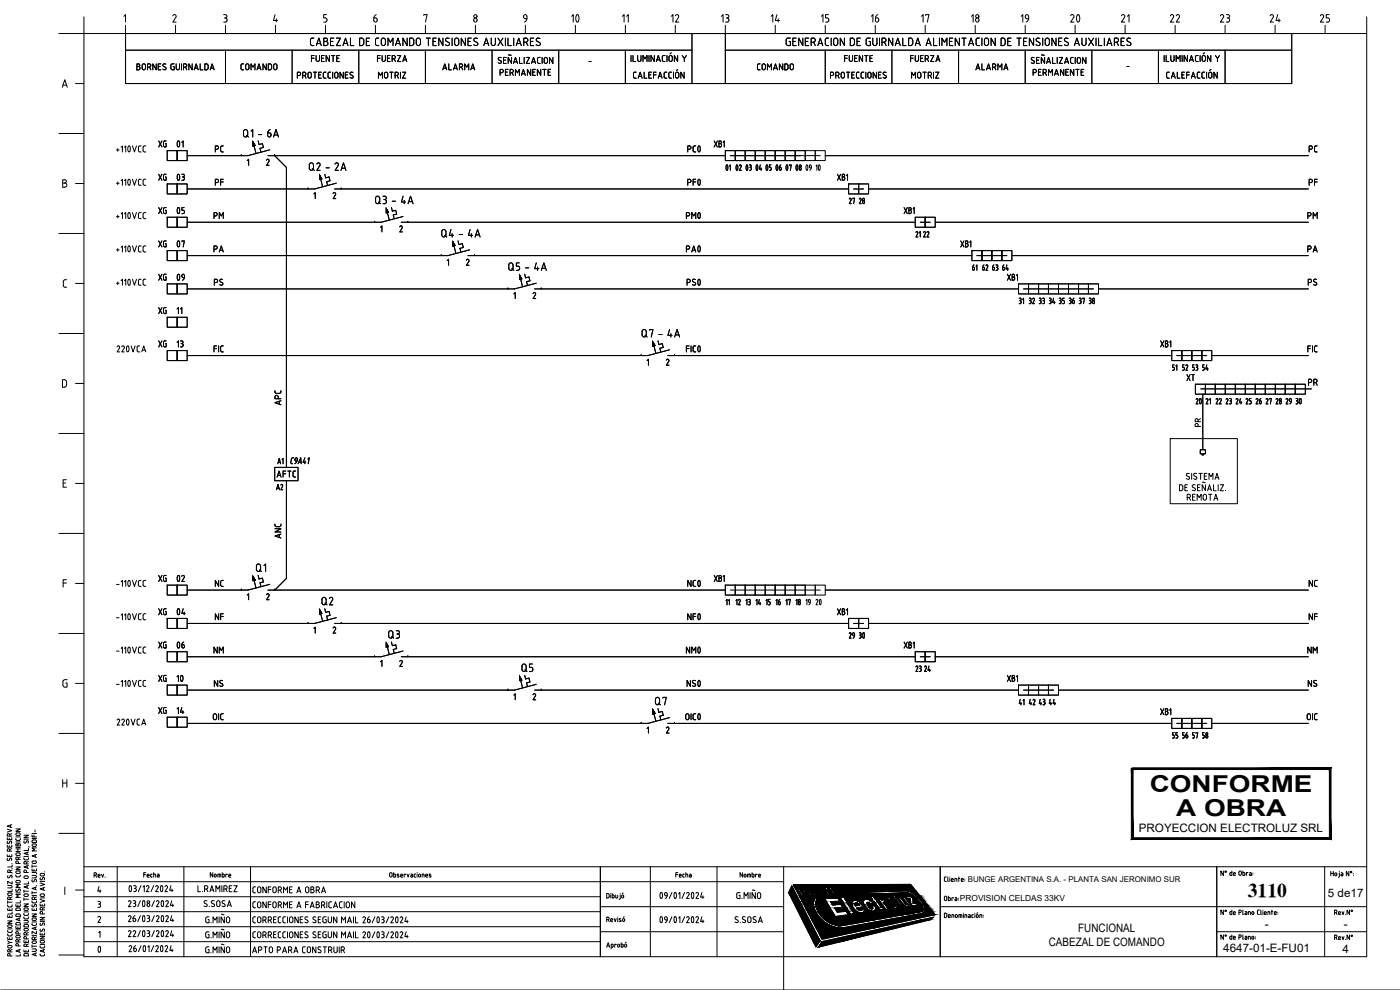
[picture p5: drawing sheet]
<svg xmlns="http://www.w3.org/2000/svg" width="420mm" height="297mm" viewBox="0 0 420 297" stroke-linecap="round" stroke-linejoin="round" font-family="sans-serif">
<defs><g id="words">
<g font-size="7.9">
<text x="168.6" y="8.8">10</text>
<text x="318.9" y="8.8">20</text>
</g>
<g font-size="7.1">
<text x="49.7" y="46.2">01</text>
<text x="205.7" y="47.6">PC0</text>
<text x="49.7" y="56.1">03</text>
<text x="205" y="67.7">PM0</text>
<text x="49.7" y="76.2">07</text>
<text x="205" y="77.6">PA0</text>
<text x="205.3" y="87.8">PS0</text>
<text x="49.7" y="186.6">04</text>
<text x="205.7" y="188">NF0</text>
<text x="49.7" y="196.5">06</text>
<text x="205.3" y="208.1">NS0</text>
<text x="26.1" y="287.9">0</text>
</g>
<g font-size="7">
<text x="345.1" y="237.6">CONFORME</text>
<text x="353" y="244.8">A OBRA</text>
</g>
<g font-size="6.6">
<text x="205.7" y="57.5">PF0</text>
<text x="49.7" y="66">05</text>
<text x="49.7" y="86.1">09</text>
<text x="63.5" y="87.8">PS</text>
<text x="391.6" y="87.8">PS</text>
<text x="357.4" y="123.1">20</text>
<text x="387.3" y="123.1">30</text>
<text x="49.7" y="176.4">02</text>
<text x="205.7" y="177.8">NC0</text>
<text x="243.1" y="183.4">20</text>
<text x="205" y="197.9">NM0</text>
<text x="50.8" y="206.4">10</text>
<text x="63.5" y="208.1">NS</text>
<text x="391.6" y="208.1">NS</text>
</g>
<g font-size="6.2">
<text x="215.2" y="52.9">01</text>
<text x="218" y="52.9">02</text>
<text x="221.2" y="52.9">03</text>
<text x="227.2" y="52.9">05</text>
<text x="233.2" y="52.9">07</text>
<text x="236" y="52.9">08</text>
<text x="239.2" y="52.9">09</text>
<text x="256.1" y="193.3">30</text>
</g>
<text font-size="5.9" x="374.5" y="269.1">3110</text>
<g font-size="5.7">
<text x="80.8" y="172.9" transform="rotate(-90 80.8 172.9)">Q1</text>
<text x="155.9" y="202.8">Q5</text>
</g>
<g font-size="5.3">
<text x="111.1" y="7.8">6</text>
<text x="154.9" y="7.8">9</text>
<text x="200.7" y="7.8">12</text>
<text x="215.5" y="7.8">13</text>
<text x="230.4" y="7.8">14</text>
<text x="245.5" y="7.8">15</text>
<text x="260.7" y="7.8">16</text>
<text x="275.5" y="7.8">17</text>
<text x="290.7" y="7.8">18</text>
<text x="305.5" y="7.8">19</text>
<text x="335.5" y="7.8">21</text>
<text x="350.3" y="7.8">22</text>
<text x="365.5" y="7.8">23</text>
<text x="380.3" y="7.8">24</text>
<text x="395.5" y="7.8">25</text>
<text x="46.6" y="75.5">XG</text>
<text x="131.6" y="72.3">Q4 - 4A</text>
<text x="151.7" y="82.2">Q5 - 4A</text>
<text x="46.6" y="105.5">XG</text>
<text x="191.9" y="102.3">Q7 - 4A</text>
<text x="95.6" y="182.7">Q2</text>
<text x="115.7" y="192.6">Q3</text>
<text x="195.8" y="212.7">Q7</text>
</g>
<g font-size="4.9">
<text x="189.8" y="7.8" transform="rotate(-90 189.8 7.8)">11</text>
<text x="71.3" y="22.2">COMANDO</text>
<text x="92.4" y="19.8">FUENTE</text>
<text x="112.5" y="19.8">FUERZA</text>
<text x="131.9" y="22.2">ALARMA</text>
<text x="226.5" y="22.2">COMANDO</text>
<text x="252.6" y="19.8">FUENTE</text>
<text x="272.3" y="19.8">FUERZA</text>
<text x="292.1" y="22.2">ALARMA</text>
<text x="112.5" y="24.7">MOTRIZ</text>
<text x="46.6" y="45.2">XG</text>
<text x="63.9" y="46.9">PC</text>
<text x="213.4" y="45.2">XB1</text>
<text x="391.9" y="46.9">PC</text>
<text x="46.6" y="55.4">XG</text>
<text x="63.9" y="56.8">PF</text>
<text x="250.5" y="55.4">XB1</text>
<text x="391.9" y="56.8">PF</text>
<text x="46.6" y="65.3">XG</text>
<text x="254" y="62.4">27</text>
<text x="63.1" y="66.7">PM</text>
<text x="391.6" y="66.7">PM</text>
<text x="63.1" y="76.9">PA</text>
<text x="391.6" y="76.9">PA</text>
<text x="46.6" y="85.4">XG</text>
<text x="301.3" y="85.4">XB1</text>
<text x="46.6" y="95.2">XG</text>
<text x="329.8" y="92.4" transform="rotate(-90 329.8 92.4)">38</text>
<text x="56.1" y="105.5" transform="rotate(-90 56.1 105.5)">13</text>
<text x="355.2" y="115.4">XT</text>
<text x="391.9" y="116.8">PR</text>
<text x="85.4" y="122.8" transform="rotate(-90 85.4 122.8)">APC</text>
<text x="361.6" y="129.1" transform="rotate(-90 361.6 129.1)">PR</text>
<text x="82.2" y="148.2">A2</text>
<text x="82.2" y="144.3">AFTC</text>
<text x="355.2" y="151.3">REMOTA</text>
<text x="85.4" y="162.6" transform="rotate(-90 85.4 162.6)">ANC</text>
<text x="46.6" y="175.7">XG</text>
<text x="63.9" y="177.1">NC</text>
<text x="213.4" y="175.7">XB1</text>
<text x="391.9" y="177.1">NC</text>
<text x="46.6" y="185.6">XG</text>
<text x="250.5" y="185.6">XB1</text>
<text x="63.9" y="187.3">NF</text>
<text x="391.9" y="187.3">NF</text>
<text x="46.6" y="195.8">XG</text>
<text x="63.5" y="197.2">NM</text>
<text x="391.6" y="197.2">NM</text>
<text x="46.6" y="205.7">XG</text>
<text x="301.3" y="205.7">XB1</text>
<text x="46.6" y="215.2">XG</text>
<text x="52.2" y="215.2">14</text>
<text x="314" y="212.7">44</text>
</g>
<g font-size="4.4">
<text x="291" y="82.2">61</text>
<text x="297" y="82.2">63</text>
<text x="299.9" y="82.2">64</text>
<text x="55.7" y="95.2" transform="rotate(-90 55.7 95.2)">11</text>
<text x="314.7" y="92.4" transform="rotate(-90 314.7 92.4)">33</text>
<text x="320.7" y="92.4" transform="rotate(-90 320.7 92.4)">35</text>
<text x="326.7" y="92.4" transform="rotate(-90 326.7 92.4)">37</text>
<text x="354.5" y="112.2" transform="rotate(-90 354.5 112.2)">51</text>
<text x="357" y="112.2">53</text>
<text x="359.8" y="112.2">54</text>
<text x="364.4" y="122.4" transform="rotate(-90 364.4 122.4)">21</text>
<text x="370.8" y="122.4" transform="rotate(-90 370.8 122.4)">23</text>
<text x="376.8" y="122.4" transform="rotate(-90 376.8 122.4)">25</text>
<text x="382.8" y="122.4" transform="rotate(-90 382.8 122.4)">27</text>
<text x="388.8" y="122.4" transform="rotate(-90 388.8 122.4)">29</text>
<text x="86.1" y="140.4" transform="rotate(-90 86.1 140.4)">A1</text>
<text x="226.5" y="182.7" transform="rotate(-90 226.5 182.7)">13</text>
<text x="229.7" y="182.7" transform="rotate(-90 229.7 182.7)">14</text>
<text x="232.5" y="182.7" transform="rotate(-90 232.5 182.7)">15</text>
<text x="238.5" y="182.7" transform="rotate(-90 238.5 182.7)">17</text>
<text x="244.5" y="182.7" transform="rotate(-90 244.5 182.7)">19</text>
<text x="254" y="192.6">29</text>
<text x="308.7" y="212.7" transform="rotate(-90 308.7 212.7)">41</text>
<text x="314.7" y="212.7" transform="rotate(-90 314.7 212.7)">43</text>
<text x="354.5" y="222.6" transform="rotate(-90 354.5 222.6)">55</text>
<text x="357" y="222.6">57</text>
<text x="359.8" y="222.6">58</text>
</g>
<g font-size="4">
<text x="308.3" y="92.4" transform="rotate(-90 308.3 92.4)">31</text>
<text x="220.1" y="182.7" transform="rotate(-90 220.1 182.7)">11</text>
<text x="223.3" y="182.7" transform="rotate(-90 223.3 182.7)">12</text>
<text x="241.3" y="182.7" transform="rotate(-90 241.3 182.7)">18</text>
</g>
<g font-size="3.5">
<text x="341.8" y="249.5">PROYECCION ELECTROLUZ SRL</text>
<text x="398.5" y="269.1">5 de17</text>
<text x="323.6" y="279.7">FUNCIONAL</text>
<text x="379.6" y="278.6">-</text>
<text x="403.3" y="278.6">-</text>
<text x="314.8" y="283.9">CABEZAL DE COMANDO</text>
<text x="367.1" y="285.6">4647-01-E-FU01</text>
<text x="402.9" y="285.9">4</text>
</g>
<g font-size="2.6">
<text x="175.7" y="19.8">-</text>
<text x="337.3" y="21.2">-</text>
</g>
<text font-size="2.5" x="288.1" y="270.2">PROVISION CELDAS 33KV</text>
<text font-size="2.4" x="290.4" y="264.7">BUNGE ARGENTINA S.A. - PLANTA SAN JERONIMO SUR</text>
</g></defs>
<!-- layer: 0 -->
<g fill="none" stroke="#000" stroke-width=".3">
<path d="M25.2 10.1h385v276.9h-385zM73.1 39.5a.62 .62 0 0 1 .6-.6 .62 .62 0 0 1 .6 .6M73.1 39.5v1a.62 .62 0 0 0 .6 .6 .62 .62 0 0 0 .6-.6v-1M75.3 39.4l.5-.5v2.2M80.3 39.9h.5a.57 .57 0 0 1 .5 .8 .57 .57 0 0 1-.9 .2zM81.1 38.9l-.5 .4-.3 .6M72.4 46.7h.1M74 40.6l.6 .5M74.2 48.2l.4-.4v1.8M75.9 42.7l.6 1-.5 .1zM76.2 43.7l.6 2.3M77.5 42.3l.2 1.1 1.1-.3 .2 1.1-1 .3 .3 1.2"/>
<path d="M77.6 40.4h1M80 48.1l.4-.3 .3 .2v.4l-.7 1.2h.8M80.4 46.7h137.3M80.9 45l-6.5 1.7h-18.2M82.1 41.1l.7-2.2 .8 2.2M82.3 40.5h1.1M82.4 46.7h.1M82.4 46.7l3.6 3.5v90M92.4 56.7h.1M93 49l.4-.1 .5 .1 .2 1.5a.61 .61 0 0 1-.6 .6 .61 .61 0 0 1-.7-.6zM93.7 50.6l.6 .5M94.2 58.2l.4-.4v1.8"/>
<path d="M95.1 49.2a.5 .5 0 0 1 .7-.3 .5 .5 0 0 1 .2 .7l-.9 1.5h1M95.9 52.6l.6 1.1-.6 .1zM96.2 53.7l.6 2.3M97.5 52.3l.2 1.1 1.1-.3 .2 1.2-1 .2 .3 1.2M97.8 50.4h1M100 58.1l.4-.3 .4 .4-.8 1.4h.8M100.4 56.7h154.3M100.6 49.2a.51 .51 0 0 1 .7-.3 .51 .51 0 0 1 .2 .7l-.9 1.5h1M100.9 55l-6.5 1.7h-38.2M102.3 51.1l.8-2.2 .7 2.2M102.4 56.7h.1M102.6 50.5h1"/>
<path d="M112.9 59l.4-.1 .5 .1 .1 1.5a.61 .61 0 0 1-.6 .6 .61 .61 0 0 1-.6-.6zM115 58.9h.5a.5 .5 0 0 1 .5 .5 .5 .5 0 0 1-.5 .5M115.2 59.9h.3M115.5 59.9a.64 .64 0 0 1 .5 .6 .64 .64 0 0 1-.5 .6h-.5M121 58.9l-.5 1.7h1.2M217.7 45.2h3v3h-3zM219.2 46.7h27M220.7 45.2h3v3h-3zM223.7 45.2h3v3h-3zM226.7 45.2h3v3h-3zM229.7 45.2h3v3h-3zM232.7 45.2h3v3h-3z"/>
<path d="M235.7 45.2h3v3h-3zM238.7 45.2h3v3h-3zM241.7 45.2h3v3h-3zM244.7 45.2h3v3h-3zM247.7 46.7h145M254.7 55.2h3v3h-3zM256.2 56.7h3M257.7 55.2h3v3h-3zM260.7 56.7h132M112.4 66.7h.1M113.6 60.6l.6 .5M114.2 68.2l.4-.4v1.8"/>
<path d="M116 62.7l.5 1-.5 .1zM116.2 63.7l.6 2.3M117.5 62.3l.3 1.1 1-.3 .2 1.1-1 .3 .3 1.2M117.7 60.4h1M120 68.1l.2-.3h.4l.1 .6M120.4 66.7h154.3M120.7 68.4l-.7 1.2h.8M120.9 65l-6.5 1.7h-58.2M121.3 60.1v1M122.4 66.7h.1M122.4 61.1l.8-2.2 .8 2.2M122.7 60.5h1"/>
<path d="M132.4 76.7h.1M134.2 78.2l.4-.4v1.8M136.2 73.8l.6 2.2M138.7 73.1l.3 1.2-1 .2 .3 1.2M140 78.1l.2-.3h.4l.1 .6M140.4 76.7h151.3M140.7 78.4l-.7 1.2h.8M140.9 75l-6.5 1.7h-78.2M142.4 76.7h.1M271.3 62.3l1 1.8M272.3 62.3l-1 1.8M272.8 62.3h.5l.2 .4-.4 .4 .4 .2v.5l-.4 .3h-.3z"/>
<path d="M272.8 63.1h.4M274 62.7l.4-.4v1.8M274.7 65.2h3v3h-3zM276.2 66.7h3M277.7 65.2h3v3h-3zM280.7 66.7h112M288.3 72.3l1 1.8M289.3 72.3l-1 1.8M289.8 73.1h.4M290.2 72.3l.3 .4-.3 .4 .4 .5-.4 .5M290.2 72.3h-.4v1.8h.4M291 72.7l.4-.4v1.8"/>
<path d="M291.7 75.2h3v3h-3zM293.2 76.7h9M294.7 75.2h3v3h-3zM297.7 75.2h3v3h-3zM300.7 75.2h3v3h-3zM303.7 76.7h89M50.2 95.2h3v3h-3zM53.2 95.2h3v3h-3zM152.4 86.7h.1M154.2 88.2l.4-.4v1.8M156.3 83.7l.5 2.3M158.8 83.1l.2 1.2-1 .2 .3 1.2"/>
<path d="M160.4 87.8l.4 .4-.8 1.4h.8M160.4 87.8l-.4 .3M160.4 86.7h145.3M160.9 85l-6.5 1.7h-98.2M162.4 86.7h.1M305.7 85.2h3v3h-3zM307.2 86.7h21M308.7 85.2h3v3h-3zM311.7 85.2h3v3h-3zM314.7 85.2h3v3h-3zM317.7 85.2h3v3h-3zM320.7 85.2h3v3h-3z"/>
<path d="M323.7 85.2h3v3h-3zM326.7 85.2h3v3h-3zM329.7 86.7h63M50.2 105.2h3v3h-3zM53.2 105.2h3v3h-3zM192.4 106.7h.1M194.2 108.2l.4-.4v1.8M196.3 103.7l.5 2.3M198.8 103.1l.3 1.2-1.1 .2 .3 1.1M200.4 107.8l-.4 .3M200.4 107.8l.4 .4-.8 1.4h.8M200.4 106.7h151.3"/>
<path d="M200.9 105l-6.5 1.7h-138.2M202.4 106.7h.1M348.3 102.3l1 1.8M349.3 102.3l-1 1.8M349.8 102.3h.5l.2 .4-.4 .4 .4 .2v.5l-.4 .3h-.3zM349.8 103.1h.4M351 102.7l.4-.4v1.8M351.7 105.2h3v3h-3zM353.2 106.7h9M354.7 105.2h3v3h-3zM357.7 105.2h3v3h-3zM358.8 115.3h3v3h-3z"/>
<path d="M360.4 116.7h33.2M360.7 105.2h3v3h-3zM361 118.3v16.6M361.8 115.3h2.9v3h-2.9zM363.7 106.7h29M364.7 115.3h3v3h-3zM367.7 115.3h3.1v3h-3.1zM370.8 115.3h3v3h-3zM373.8 115.3h2.9v3h-2.9zM376.7 115.3h3.1v3h-3.1zM379.8 115.3h3v3h-3zM382.8 115.3h2.9v3h-2.9z"/>
<path d="M385.7 115.3h3v3h-3zM388.7 115.3h3.1v3h-3.1zM351.2 131.6h20.1v19.5h-20.1zM360.2 134.9h1.6v1.3h-.6v.3h-.5v-.3h-.5zM86 144.2v29.4l-3.6 3.5M72.4 177h.1M74.2 178.5l.4-.4v1.8M76.2 174.1l.6 2.3M78 174.9l.3 1.1M80 178.4l.2-.2h.4l.1 .5M80.4 177h137.3M80.7 178.8l-.7 1.1h.8"/>
<path d="M80.9 175.3l-6.5 1.7h-18.2M82.4 177h.1M217.7 175.6h3v2.9h-3zM219.2 177h27M220.7 175.6h3v2.9h-3zM223.7 175.6h3v2.9h-3zM226.7 175.6h3v2.9h-3zM229.7 175.6h3v2.9h-3zM232.7 175.6h3v2.9h-3zM235.7 175.6h3v2.9h-3zM238.7 175.6h3v2.9h-3zM241.7 175.6h3v2.9h-3z"/>
<path d="M244.7 175.6h3v2.9h-3zM247.7 177h145M92.4 187.1h.1M94.2 188.6l.4-.4v1.8M96.2 184.1l.6 2.3M98.8 183.5l.2 1.1-1 .3 .3 1.1M100 188.4l.4-.3 .4 .5-.8 1.4h.8M100.4 187.1h154.3M100.9 185.3l-6.5 1.8h-38.2M102.4 187.1h.1M112.4 197h.1M114.2 198.6l.4-.5v1.8"/>
<path d="M116.2 194.1l.6 2.3M118.8 193.5l.2 1.1-1 .3 .3 1.1M120 198.4l.4-.3 .4 .4-.8 1.4h.8M120.4 197h154.3M120.9 195.3l-6.5 1.7h-58.2M122.4 197h.1M254.7 185.6h3v3h-3zM257.7 185.6h3v3h-3zM260.7 187.1h132M271.3 192.6l1 1.8M272.3 192.6l-1 1.8M272.8 192.6l.5 .1 .2 .3-.4 .4 .4 .3v.5l-.4 .2h-.3z"/>
<path d="M272.8 193.4h.4M274 193l.4-.4v1.8M274.7 195.5h3v3.1h-3zM276.2 197h3M277.7 195.5h3v3.1h-3zM280.7 197h112M50.2 215.2h3v3h-3zM53.2 215.2h3v3h-3zM152.4 207.1h.1M154.2 208.6l.4-.4v1.8M156.3 204.1l.5 2.3M159 204.6l-1 .3 .3 1.1"/>
<path d="M160.4 208.1l.4 .4-.8 1.5h.8M160.4 208.1l-.4 .3M160.4 207.1h145.3M160.9 205.3l-6.5 1.8h-98.2M162.4 207.1h.1M192.4 217.1h.1M194.2 218.6l.4-.4v1.7M196.3 214.1l.5 2.3M198.8 213.5l.3 1.1-1.1 .3 .3 1.1M200.4 218.2l-.4 .3M200.4 218.2l.4 .4-.8 1.3h.8M200.4 217.1h151.3"/>
<path d="M200.9 215.3l-6.5 1.8h-138.2M202.4 217.1h.1M305.7 205.6h3v3h-3zM307.2 207.1h9M308.7 205.6h3v3h-3zM311.7 205.6h3v3h-3zM314.7 205.6h3v3h-3zM317.7 207.1h75M348.3 212.6l1 1.8M349.3 212.6l-1 1.8M349.8 212.6l.5 .1 .2 .3-.4 .4 .4 .3v.5l-.4 .2h-.3zM349.8 213.5h.4"/>
<path d="M351 213l.4-.4v1.8M351.7 215.5h3v3.1h-3zM353.2 217.1h9M354.7 215.5h3v3.1h-3zM357.7 215.5h3v3.1h-3zM360.7 215.5h3v3.1h-3zM363.7 217.1h29M25.2 260.1h385M25.2 264.5h210M25.2 278.1h155M25.2 273.5h155M25.2 269.1h155"/>
<path d="M35.2 260.1v26.9M55.2 260.1v26.9M75.2 260.1v26.9M180.2 272h55M180.2 279.6h55M180.2 260.1v26.9M195.2 260.1v26.9M215.2 260.1v26.9M235.2 260.1v36.9M237.6 265.8l8.5 16.4-1.2 1.9-8.2-16.3zM238.1 265.5l35.2-.1 7.3 9-33.9 7.4zM239.3 266.4h1.4a.86 .86 0 0 1 .8 .5 .86 .86 0 0 1-.2 .9h-.7l.6 1.1h-.6z"/>
<path d="M240.1 266.7l.6 .1 .2 .6-.4 .1zM241.7 266.4l1.5-.1 .4 .3 .3 .5v.4l1.1 1.3h-.6l-.7-1h-.6l.6 1-.5 .1zM243.4 267.1l-.2 .3M243.4 267.1l-.3-.4h-.7l.5 .7h.3M244.7 266.3a1.91 1.91 0 0 1 1.9 2.4 1.91 1.91 0 0 1-1.9-2.4zM245.1 266.7a1.75 1.75 0 0 1 1.2 1.7 1.75 1.75 0 0 1-1.2-1.7zM246.4 266.3l.6-.1 .9 .8-.1-.8h.5l.1 1.3 .7 1.1h-.6l-.5-.9zM247.5 269.6l3.9-.2 .7 1-2.8 .1 .6 1 2.4-.1 .6 .9-2.4 .2 .8 1.2 2.6-.3 .7 1.1-3.9 .5zM248.7 266.2l1.4-.1 .3 .5h-.8l.3 .5h.7l.3 .4h-.7l.4 .6h.8l.2 .4h-1.3zM251.9 277.8h.1M252.2 269.4l1.1-.1 3.2 4.9-1.2 .2zM252.5 266.6l-.7-.5h-.5a2.1 2.1 0 0 0 1.8 2.4l.2-.5-.2-.4h-.4l.1 .4a1.49 1.49 0 0 1-1-1.5l.4 .4 .4-.1-.1-.2"/>
<path d="M254.5 266.8l-.8-.7h-.5a2.1 2.1 0 0 0 1.8 2.3l.1-.8M254.5 266.8h-.3l-.5-.3a1.48 1.48 0 0 0 1 1.5v-.4l.3-.1M254.6 266.1h.5l1.4 2.1h-.5zM255 267.5l.1 .1M256.2 266.1a1.77 1.77 0 0 1 1.7 2.1 1.77 1.77 0 0 1-1.7-2.1zM256.5 266.3a1.7 1.7 0 0 1 1.1 1.6 1.7 1.7 0 0 1-1.1-1.6zM256.7 271.1l.6-.1 .6 .6-1.2 .2zM257.7 266.1h.4l1.2 1.1-.7-1.1h.4l1.3 1.9-.3 .1-1.3-1.1 .8 1.1-.4 .1zM259.4 272.6a1.14 1.14 0 0 1-.5 1.3 1.14 1.14 0 0 1-1.4-.1 2.73 2.73 0 0 1-1.7-3.3 2.22 2.22 0 0 1 3.2 1.1l.2 .5-2.1 .3 1 .7h.3l.2-.4 .8-.1M262.2 271l-1.3-1a1.06 1.06 0 0 0-1.4-.2 1.06 1.06 0 0 0-.3 1.4 2.99 2.99 0 0 0 3.2 2.1 1.2 1.2 0 0 0 .2-1.6l-.9 .1M262.2 271l-1 .2-.8-.5a1.55 1.55 0 0 0 1.5 1.9l-.2-.8M263.7 272.5l.6 .5h.7"/>
<path d="M263.8 272.6l-1.5-2.1h-.4l-.4-.6h.4l-.7-.9 .9-.1 .6 .9h.5l.4 .6h-.4l1.2 1.7 .6 .2 .5 .7-.6 .1M265.8 270.5l-.4 .1-.1 .3 1.3 1.9-.8 .1-2.2-3.2h.8l.3 .3 .4-.5 .7 1M266.4 269.5a2.51 2.51 0 0 1 2.8 2.9 2.51 2.51 0 0 1-2.8-2.9zM267.6 268.4l.7-.1 2.8 3.9-.6 .1zM267.7 271.5l.3 .3a.48 .48 0 0 0 .7 0 .48 .48 0 0 0-.1-.8l-.2-.4-.6-.4a.55 .55 0 0 0-.8-.2 .55 .55 0 0 0-.2 .8l.9 .7M269 272.7l.8-.1 .3 .4h-.7l1.1 .4 .5 .6-.2 .4-.7-.1-.4-.5 .3-.1 .3 .3 .1-.1-.9-.4-.5-.6zM269.5 269.2h.7l1.4 1.9 .6 .3 .1-.3-1.5-1.9 .7-.1 2 2.8-.6 .1-.3-.4v.3a.91 .91 0 0 1-1.4-.4zM269.5 272.5h.1M271 274.1l.5 .2h-.2zM271.7 272.5l.4 .3-.1 .3h-.3l-.4-.6h.4M271.8 269.1l1.7-.1 .5 .5 .1 1.6 .9-.1 .5 .6-1.6 .3-.6-.8-.1-1.5-.9 .1zM272.2 273.4h.2"/>
<path d="M272.5 273.1l.8 .9-.4 .1-.5-.6M272.6 273.2l-.2-.1v-.3a.92 .92 0 0 0-1.4-.4l1.2 1.8 .4-.1-.5-.7h.1M272.7 272.1h.4l1.1 1.4 .5-.1 .2 .3-.8 .1zM273.1 273.7l.5 .2-.2 .1zM274.8 273.4l.5 .2zM276.7 274.1a1.38 1.38 0 0 0 .6-2.4 8.3 8.3 0 0 0-5.1-4.4l-11.7 .4 .3 .6 11.4-.5a7.2 7.2 0 0 1 4.8 5.3l-.6 .4-24.5 4.3M276.7 274.1l-23.2 4.2a8.6 8.6 0 0 1-9.4-7l.1-.7 .6-1.3 .5 .2a4.5 4.5 0 0 0 1.5 5.7 8 8 0 0 0 5.1 2.6M282.2 272h127.9M282.2 260.1v26.9M365.1 279.6h45M365.2 260.1v26.9M397.6 260.1v26.9"/>
<path d="M.2 297h419.9M25.2 282.5h155M246.7 282.5l33.4-7.3-.8 .7-33.7 8.3z"/>
</g>
<!-- layer: TEXTOS -->
<g fill="none" stroke="#000" stroke-width=".3">
<path d="M25.2 5.1v5h-7.5M37.2 4.9l.5-.5v2.2M37.7 7.6v2.5M51.9 4.7a.51 .51 0 0 1 .7-.3 .51 .51 0 0 1 .2 .7l-.9 1.5h1M52.7 7.6v2.5M67.1 4.4h.5a.5 .5 0 0 1 .5 .5 .5 .5 0 0 1-.5 .5M67.4 5.4h.2M67.6 5.4l.5 .5M67.7 7.6v2.5M68.1 5.9l-.2 .7h-.8M82.6 4.4l-.5 1.7h1.2M82.7 7.6v2.5"/>
<path d="M82.9 5.6v1M97.7 7.6v2.5M98 4.4h-.9v1l.8 .1 .2 .4M98.1 5.9l-.2 .7h-.8M112.7 7.6v2.5M127.2 4.6v-.2h1l-.5 2.2M127.7 7.6v2.5M142.2 5.9a.5 .5 0 0 1 .5-.5 .5 .5 0 0 1 .5 .5M142.2 5.9a.54 .54 0 0 0 .5 .7 .54 .54 0 0 0 .5-.7M142.7 7.6v2.5M157.7 7.6v2.5M187.7 7.6v2.5"/>
<path d="M202.7 7.6v2.5M217.7 7.6v2.5M232.7 7.6v2.5M247.7 7.6v2.5M262.7 7.6v2.5M277.7 7.6v2.5M292.7 7.6v2.5M307.7 7.6v2.5M337.7 7.6v2.5M352.7 7.6v2.5M367.7 7.6v2.5M382.7 7.6v2.5"/>
<path d="M397.7 7.6v2.5M410.2 5.1v5M18.7 26.2l.8-2.3 .7 2.3M18.9 25.6h1.1M22.7 25.1h2.5M17.7 40.1h7.5M18.8 53.9h.7a.49 .49 0 0 1 .4 .5 .49 .49 0 0 1-.5 .5 .62 .62 0 0 1 .7 .6 .62 .62 0 0 1-.7 .7h-.6zM18.8 54.9h.7M22.7 55.1h2.5M17.7 70h7.5M20 83.9l-.7 .1a1.92 1.92 0 0 0-.2 1.9l.9 .3M22.7 85.1h2.5"/>
<path d="M17.7 100.1h7.5M20 115.5l-.2 .5-.5 .2M20 114.6l-.1-.3a.95 .95 0 0 0-1.1-.4v2.3h.5M20 114.6v.9M22.7 115h2.5M17.7 130.1h7.5M18.9 144.9h.8M19.9 143.9h-1v2.3h1M22.7 145.1h2.5M17.7 160h7.5M18.9 174.9h1M19.9 173.9h-1v2.3"/>
<path d="M22.7 175.1h2.5M17.7 190.1h7.5M20.1 203.9l-.8 .1-.4 .6 .2 1.4 1 .2v-1.3h-.4M22.7 205h2.5M17.7 220.1h7.5M18.8 233.9v2.3M18.8 234.9h1.3M20.1 233.9v2.3M22.7 235h2.5M2.2 256.4v.6h1.3v-.6M2.2 253.6v.6h1.3v-.6M2.2 251.3v.6h1.3v-.6"/>
<path d="M2.2 248.8l1.3 .4-1.3 .5M2.2 257.5v.4M2.2 252.4v.4M2.8 251.5v.4M2.8 253.7v.5M2.8 256.6v.4M2.9 255.4v-.6l-.5-.1-.2 .7h1.3M2.9 250.9v-.6l-.5-.1-.2 .7h1.3M3.2 247.6v.6M3.5 257.8l-.1 .4M3.5 252.7l-.1 .4M3.5 257.8l-.4-.3-.5 .7-.4-.3"/>
<path d="M3.5 252.7l-.4-.3-.5 .7-.4-.3M3.5 247.4l-1.3 .5 1.3 .4M3.5 254.6l-.6 .3M3.5 250.1l-.6 .3M3.6 259.1h.1M3.6 259.5v.6h-1.3M4.8 251.6v.4l.3 .2 .8-.1 .2-.5M4.8 248.7h1.3l-1.3 .8h1.3M4.8 255.5h1.3M4.8 254.7h1.3M4.8 254.3h1.3M4.8 252.6h1.3"/>
<path d="M4.8 251.1h1.3M4.8 253.3l.4-.1 .2 .2 .1-.3h.4l.2 .7h-1.3zM4.8 256.1l.9-.2 .4 .4-.4 .4h-.6l-.3-.2zM4.8 250.1l.9-.2 .4 .4-.4 .4-.6-.1-.3-.1zM5.4 253.4v.4M5.4 254.7v.8M5.5 259.1l-.2-.7-.5 .1v.6h1.3M5.5 257.9l-.2-.7-.5 .1v.6h1.3M6.1 257.1l-.6 .3M7.2 257.4v.4l.3 .2 .8-.1 .2-.2M7.2 250.6h1.3l-1.3 .7h1.3M7.2 257h1.3"/>
<path d="M7.2 251.8h1.3M7.3 252.3l-.1 .4 .2 .3 .9-.8 .2 .3-.1 .5M7.9 259.2l-.2-.7-.5 .1v.6h1.3M8.1 255.7v.7M8.1 259.8v.6M8.5 259.7l-1.3 .4 1.3 .5M8.5 255.6l-1.3 .5 1.3 .4M8.5 254.6v.6h-1.3M8.5 257.4v.3M8.5 258.5l-.6 .3M8.5 254l.3 .1M9.6 250.5v.6h1.4"/>
<path d="M9.6 259.5v.8M9.6 259.9h1.4M9.6 251.6h1.4M9.6 250.1h1.4M9.7 258.5l.9-.2 .3 .4-.3 .4-.6-.1-.3-.1zM9.7 253.4l.9-.2 .3 .4-.3 .4-.6-.1-.3-.1zM9.7 252.2l1-.1 .3 .7h-1.4zM10.2 250.5v.6M10.5 249v.6M10.6 256.5v.6M11 256.4l-1.4 .4 1.4 .5M11 254.4h-1.4l.8 .5-.8 .4h1.4"/>
<path d="M17.7 250h7.5M2.3 269.5l.4-.4 .3 .4M2.3 261.4l.4-.4 .3 .4M2.3 279.2l.1 .4 .2 .2 .9-.1 .1-.3M2.3 276.3h1.3l-1.3 .8h1.3M2.3 274.7v.6h1.3v-.6M2.3 272.6v.6h1.3v-.6M2.3 271.5l.1 .4 .2 .2h.9l.1-.3M2.3 269.5v.4h1.3M2.3 265.7h1.2l.1 .3-.1 .4h-1.2M2.3 261.4v.4h1.3M2.3 270.3v.8"/>
<path d="M2.3 278.7h1.3M2.3 270.7h1.3M2.4 262.7l-.1 .4 .2 .3 .9-.7 .2 .2-.1 .5M2.7 277.5l-.4 .4 .4 .3M2.7 267.9l-.4 .4 .4 .4M2.7 277.5l.8 .1 .1 .3-.1 .3-.8 .1M2.7 267.9l.8 .1 .1 .3-.1 .3-.8 .1M2.9 272.7v.5M2.9 274.8v.5M3 261.4v.4M3 269.5v.4M3.6 262.2h.1"/>
<path d="M3.6 260.6h.1M3.6 273.6v.6h-1.3M3.6 266.9v.6h-1.3M3.6 264.5v.7l-1.3-.7v.7M3.6 271.5v.3M3.6 279.2v.2M3.6 269.1l-.6 .3M3.6 261l-.6 .3M4.8 278v.6h1.3v-.6M4.8 271.4v.6h1.3v-.6M4.8 262.5v.4l.3 .2 .8-.1 .2-.5M4.8 260.1h1.3l-1.3 .8h1.3"/>
<path d="M4.8 279h1.3M4.8 267.9h1.3M4.8 264.4l.9-.2 .4 .3-.2 .4h-.8l-.3-.2zM4.8 261.5l.9-.2 .4 .4-.4 .4h-.6l-.3-.2zM4.8 277l.4-.2h.7l.2 .7h-1.3zM4.8 274.4l1.1-.1 .2 .7h-1.3zM4.8 272.6l1.1-.1 .2 .7h-1.3zM4.8 266.8l-.1 .4 .3 .3 .9-.8 .2 .3-.2 .5M5.4 271.5v.5M5.4 278.1v.5M5.7 275.6v.6M6.1 275.4l-1.3 .5 1.3 .4"/>
<path d="M6.1 270.3v.6h-1.3M6.1 268.4h-1.3l.7 .4-.7 .5h1.3M6.1 265.4h-1.3l.7 .4-.7 .5h1.3M7.2 275.1v.4l.3 .2h.8l.2-.3M7.2 274.1v.4l.3 .2 .8-.1 .2-.3M7.2 271.2h1.3l-1.3 .8h1.3M7.2 276.2h.9M7.2 276.9h.9M7.2 267v.8M7.2 269.4v.8M7.2 273.6h1.3M7.2 269.8h1.3"/>
<path d="M7.2 267.4h1.3M7.2 277.6l1.1-.2 .2 .7h-1.3zM7.9 261.8l-.2-.7-.5 .1v.6h1.3M8.1 278.6l.4 .3-.4 .4M8.1 276.2l.4 .3-.4 .4M8.1 272.4l.4 .4-.4 .3M8.1 268.2l.4 .4-.4 .4M8.1 262.8l.4 .4-.4 .4M8.1 278.6h-.7l-.2 .3 .2 .4h.7M8.1 272.4l-.7 .1-.2 .3 .2 .3 .7 .1M8.1 268.2l-.7 .1-.2 .3 .2 .3 .7 .1M8.1 262.8l-.7 .1-.2 .3 .2 .3 .7 .1"/>
<path d="M8.1 265.8v.6M8.5 265.7l-1.3 .4 1.3 .5M8.5 264.6v.6h-1.3M8.5 274.1v.2M8.5 275.1v.3M8.5 279.8l-.6 .3M9.6 277.1l.1 .4 .2 .2M9.6 274.2h1.4l-1.4 .8h1.4M9.6 272.6v.6h1.4v-.6M9.6 270.3l.1 .4 .2 .2M9.6 262.7h1.2l.1 .3-.1 .4h-1.2M9.6 261.8h1.2l.2 .4"/>
<path d="M9.6 260.7v.6h1.4v-.6M9.6 267.5v.7M9.6 276.6h1.4M9.6 268.7h1.4M9.6 267.9h1.4M9.7 275.6l.9-.2 .3 .4-.3 .4-.6-.1-.3-.1zM9.7 271.4v.6l.5-.1M9.7 263.9l-.1 .4 .2 .3 .6-.6M9.9 277.7h.7M9.9 270.9h.7M10.2 260.9v.4M10.2 272.7v.5"/>
<path d="M10.4 269.9l-.2-.8-.5 .2-.1 .6h1.4M10.4 271.5h.5l-.1 .6M10.4 264h.5l-.1 .6M10.4 271.5l-.2 .5M10.6 266.2v.7M10.6 278.2v.7M10.9 265.7h.1M11 279.5v.7l-1.4-.7v.7M11 278.1l-1.4 .5 1.4 .4M11 277.1l-.1 .4-.3 .2M11 270.3l-.1 .4-.3 .2M11 266.1l-1.4 .5 1.4 .4"/>
<path d="M11 269.1l-.6 .3M12 279.9v.6h1.4v-.6M12 275.3h1.4l-1.4 .7h1.4M12 271.2v.6h1.4v-.6M12 269.9l1.4 .4-1.4 .5M12 264.9l1.4 .5-1.4 .4M12 276.5h1.4M12 269.4h1.4M12 264.5h1.4M12.1 278.8l-.1 .4 .3 .3 .8-.8 .3 .3-.2 .5M12.1 277v.5h.5M12.1 263.3l-.1 .4 .3 .3 .8-.7 .3 .3-.2 .4"/>
<path d="M12.4 268.2l-.4 .4 .4 .4M12.4 262.1l-.4 .3 .4 .4M12.4 269h.6M12.4 268.2h.6M12.4 262.8h.6M12.4 262.1h.6M12.6 277.5l.2-.4 .3-.2 .3 .3-.2 .5M12.6 271.4v.4M12.8 274.2l-.1-.6-.5-.1-.2 .7h1.4M12.8 273l-.1-.6-.5-.1-.2 .7h1.4M13 268.2l.4 .4-.4 .4M13 262.1l.4 .3-.4 .4"/>
<path d="M13 266.4v.6M13.3 261.6h.1M13.4 266.3l-1.4 .4 1.4 .5M13.4 272.3l-.6 .3M19.5 266.2v2.2M22.7 267h2.5M28.2 262.6l.7-.2-.1-.5h-.6v1.3M28.7 262.6l.3 .6M29.4 270.5l.7 .1v.4l-.3 .2M29.4 272.3h.4M29.4 262.7h.6v-.3l-.3-.1-.2 .1-.1 .6 .3 .2M29.6 271.3h.2"/>
<path d="M29.6 279.9l.4-.5v1.8M29.7 263.2h.3M29.7 266l-.4 1.4h1M29.8 271.3l.3 .2 .1 .4-.4 .3M29.8 274.9l-.4 .3M29.8 275l.4 .4-.8 1.4h.8M30 267v.8M30.5 262.3l.3 .9 .3-.9M31.5 263.1v.1M38.5 275l.3-.2h.3l.2 .5M38.5 270.5l.3-.2h.3l.2 .5M38.9 265.8h.1a1.01 1.01 0 0 1 0 1.7l-.3-.9z"/>
<path d="M38.9 279.2l.4 .2v.4M38.9 279.2l-.4 .3M39.3 279.9l-.8 1.1h.8M39.3 275.3l-.8 1.2h.8M39.3 270.9l-.8 1.1h.8M39.9 275.5l.7 .1 .1 .5M39.9 270.2l.8 .2v.4l-.4 .2M39.9 275.5v.6M39.9 276.1l.4 .4 .4-.4M40.1 265.7l.7 .2v.4l-.3 .2M40.1 267.5h.4M40.1 271a.5 .5 0 0 1 .6 .4 .5 .5 0 0 1-.4 .6h-.4"/>
<path d="M40.3 266.5h.2M40.3 279.2l.4 .4-.8 1.4h.8M40.3 279.2l-.4 .3M40.5 266.5l.3 .2 .1 .4-.4 .4M40.5 274.7l-.4 .3-.2 .5M42.1 279.2l-.8 1.8M42.1 274.7l-.8 1.8M42.1 270.2l-.8 1.8M42.3 265.7l-.8 1.8M42.9 266.1l.4-.4v1.8M42.9 279.3h.1a.99 .99 0 0 1 0 1.7l-.3-.9zM42.9 274.8h.1a1.01 1.01 0 0 1 0 1.7l-.3-.9z"/>
<path d="M42.9 270.3h.1a.99 .99 0 0 1 0 1.7l-.3-.9zM43.1 262.4h.6M43.7 261.8h-.6v1.4M43.9 266l.4-.3 .4 .4-.8 1.4h.8M44.1 276.5h.4M44.1 279.2h.4M44.1 274.7h.4M44.2 262.6l.3-.3 .3 .4h-.6M44.2 262.9l.2 .3M44.2 262.6v.3M44.3 275.5h.2M44.4 263.2h.4"/>
<path d="M44.5 279.2l.4 .2v.4l-.4 .2 .4 .2v.4l-.4 .4M44.5 274.7l.4 .2v.4l-.4 .2 .4 .2v.4M44.9 276.1l-.4 .4M45.7 262.3l-.5 .1v.5l.5 .3M46.1 262.3l.6 .1v.8M46.1 261.8v1.4M46.1 265.7l-.8 1.8M46.3 279.2l-.7 1.8M46.3 274.7l-.7 1.8M46.3 270.2l-.7 1.8M46.7 266l.2-.2h.4l.1 .5M46.9 275l.2-.2h.4l.2 .5"/>
<path d="M46.9 270.5l.2-.2h.4l.2 .5M47.2 262.3h.4l.2 .2v.7h-.4M47.3 279.2l-.4 .3M47.3 279.2l.4 .2v.4M47.4 262.7l-.2 .2 .2 .3M47.4 262.7h.4M47.5 266.3l-.8 1.2h.8M47.7 279.9l-.8 1.1h.8M47.7 275.3l-.8 1.2h.8M47.7 270.9l-.8 1.1h.8M48.3 265.8h.1a1.01 1.01 0 0 1 0 1.7l-.3-.9zM48.5 279.3h.1a.99 .99 0 0 1 0 1.7l-.3-.9z"/>
<path d="M48.5 274.8h.1a1.01 1.01 0 0 1 0 1.7l-.3-.9zM48.5 270.3h.1a.99 .99 0 0 1 0 1.7l-.3-.9zM49.5 266l.4-.3 .4 .4-.8 1.4h.8M49.7 275l.4-.3 .4 .4-.8 1.4h.8M49.7 270.5l.4-.3 .4 .4-.8 1.4h.8M50.1 279.2l.4 .4-.8 1.4h.8M50.1 279.2l-.4 .3M51.3 265.7l-.4 1.4h1M51.5 279.2l-.4 1.4h1M51.5 274.7l-.4 1.4h1M51.5 270.2l-.4 1.4h1M51.6 266.7v.8"/>
<path d="M51.8 271.2v.8M51.8 275.7v.8M59.4 265.8v1.8h.8M60.8 267.4v.2M61.4 266.7h.5a.49 .49 0 0 0 .5-.5 .49 .49 0 0 0-.5-.4h-.5v1.8M62 266.7l.4 .9M62.1 270.3a.47 .47 0 0 0-.7 0 .47 .47 0 0 0 0 .7l.6 .3a.49 .49 0 0 1 0 .8 .49 .49 0 0 1-.8-.3M62.2 279.6l-.4 .2-.1 1.1 .5 .5M62.2 279.6h.5M62.7 275.1l-.9 .2-.1 1.1 .3 .4 .7 .1v-1h-.3M62.8 271.9v.1M63 267.6l.6-1.8 .6 1.8"/>
<path d="M63.2 267h.8M63.3 276.8v.1M63.8 270.2l-.4 .5 .8 .6a.49 .49 0 0 1 0 .8 .49 .49 0 0 1-.8-.3M63.8 270.2l.5 .1M63.9 261.8v1.4l-.8-1.4v1.4M63.9 276.9v-1.8l.6 1 .6-1v1.8M64.3 262.4l.3-.1 .3 .1-.2 .7-.4-.1zM64.8 267.6v-1.8l.6 .9 .6-.9v1.8M65 270.7v.8a.5 .5 0 0 0 .5 .5 .5 .5 0 0 0 .5-.5v-.8M65 270.7a.5 .5 0 0 1 .5-.5 .5 .5 0 0 1 .5 .5M65.7 275.1v1.8M65.7 279.6v1.8"/>
<path d="M65.8 262.3v.9M66 262.3l.2 .1 .1 .8M66 262.3h-.6v.9M66.6 265.8v1.8M66.7 261.8v1.4l.5-.1 .1-.7-.6-.1M67.2 266.7h.5a.49 .49 0 0 0 .5-.5 .49 .49 0 0 0-.5-.4h-.5v1.8M67.2 278.9h-.8M67.2 274.4h-.8M67.3 279.6v1.8l-1-1.8v1.8M67.3 275.1v1.8l-1-1.8v1.8M67.4 271.3a.49 .49 0 0 1 0 .8 .49 .49 0 0 1-.8-.3M67.5 270.3a.47 .47 0 0 0-.7 0 .47 .47 0 0 0 0 .7l.6 .3"/>
<path d="M67.8 266.7l.4 .9M67.9 275.6a.5 .5 0 0 1 .5-.5 .5 .5 0 0 1 .5 .5v.8a.51 .51 0 0 1-.5 .5 .51 .51 0 0 1-.5-.5M67.9 275.6v.8M68.2 262.4l-.4-.1v.9M68.2 272l.6-1.8 .6 1.8M68.4 271.6h.9M68.6 262.9l.3 .3M68.6 262.7h.7l-.1-.3-.4-.1-.2 .6M68.8 266.5h.6M68.9 263.2h.4M69.6 265.8h-.8v1.8h.8M70.2 265.8h1l-1 1.8h1"/>
<path d="M75.9 276.4l.4 .5M75.9 271.9l.4 .5M75.9 267.4l.4 .5M75.9 266.5v.9M75.9 271v.9M75.9 275.5v.9M76.3 279.6l-.4 .4M76.3 275.1l-.4 .4M76.3 270.6l-.4 .4M76.3 266.1l-.4 .4M76.3 267.9h.4M76.3 279.6h.4"/>
<path d="M76.3 275.1h.4M76.3 276.9h.4M76.3 272.4h.4M76.3 270.6h.4M76.3 266.1h.4M78.3 275.6a.5 .5 0 0 0-.5-.5 .5 .5 0 0 0-.5 .5v.8a.49 .49 0 0 0 .5 .5 .49 .49 0 0 0 .5-.5M78.3 271.1a.5 .5 0 0 0-.5-.5 .5 .5 0 0 0-.5 .5v.8a.49 .49 0 0 0 .5 .5 .49 .49 0 0 0 .5-.5M78.3 266.6a.5 .5 0 0 0-.5-.5 .5 .5 0 0 0-.5 .5v.8a.49 .49 0 0 0 .5 .5 .49 .49 0 0 0 .5-.5M78.3 266.6v.8M78.3 271.1v.8M78.3 275.6v.8M78.9 276.1h.5"/>
<path d="M79.4 276.1a.49 .49 0 0 0 .5-.5 .49 .49 0 0 0-.5-.5h-.5v1.8M79.5 276.1l.4 .8M79.9 270.6v1.8l-1-1.8v1.8M79.9 266.1v1.8l-1-1.8v1.8M80.5 276.1h.5M80.5 271.4h.8M80.5 266.9h.8M81 276.1a.49 .49 0 0 0 .5-.5 .49 .49 0 0 0-.5-.5h-.5v1.8M81.1 276.1l.4 .8M81.3 270.6h-.8v1.8M81.3 266.1h-.8v1.8M82 270.8a.5 .5 0 0 1 .5-.2 .5 .5 0 0 1 .4 .5v.8a.5 .5 0 0 1-.5 .5 .5 .5 0 0 1-.5-.5z"/>
<path d="M82 266.3a.5 .5 0 0 1 .5-.2 .5 .5 0 0 1 .4 .5v.8a.5 .5 0 0 1-.5 .5 .5 .5 0 0 1-.5-.5zM82.1 275.9h.6M82.9 279.6h-.8v1.8h.8M82.9 275.1h-.8v1.8h.8M83.5 276.4l.2 .4 .6 .1M83.5 271.6h.5a.5 .5 0 0 0 .5-.5 .5 .5 0 0 0-.5-.5h-.5v1.8M84 266.1a.5 .5 0 0 1 .5 .5 .5 .5 0 0 1-.5 .5h-.5M84 266.1h-.5v1.8M84.1 271.6l.4 .8M84.1 267.1l.4 .8M84.3 279.6l-.8 .2v1.1l.2 .4 .6 .1M84.3 275.1l-.8 .2v1.1"/>
<path d="M84.9 276.4l.2 .4 .6 .1M84.9 275.5v.9M85.1 272.4v-1.8l.6 1 .6-1v1.8M85.1 267.9v-1.8l.6 1 .6-1v1.8M85.7 279.6h-.6l-.2 .4M85.7 275.1h-.6l-.2 .4M86.3 275.1v1.8M86.3 279.6v1.8M86.9 271.4h.6M86.9 266.9h.6M87.7 270.6h-.8v1.8h.8M87.7 266.1h-.8v1.8h.8"/>
<path d="M87.9 275.6a.5 .5 0 0 0-.5-.5 .5 .5 0 0 0-.5 .5v.8a.5 .5 0 0 0 .5 .5 .5 .5 0 0 0 .5-.5M87.9 275.6v.8M89.1 272.4l.6-1.8 .6 1.8M89.1 267.9l.6-1.8 .6 1.8M89.3 267.4h.8M89.3 271.9h.8M89.5 279.6v1.8l-1-1.8v1.8M89.5 275.1v1.8l-1-1.8v1.8M90.1 275.9h.6M90.9 279.6h-.8v1.8h.8M90.9 275.1h-.8v1.8h.8M91.7 271.4h.8"/>
<path d="M91.7 275.9l.6 .2a.49 .49 0 0 1-.1 .8 .49 .49 0 0 1-.7-.2M91.8 266.3a.5 .5 0 0 1 .5-.2 .5 .5 0 0 1 .4 .5v.8a.5 .5 0 0 1-.5 .5 .5 .5 0 0 1-.5-.5zM92.4 279.7a.46 .46 0 0 0-.7-.1 .46 .46 0 0 0 0 .7l.6 .3a.49 .49 0 0 1-.1 .8 .49 .49 0 0 1-.7-.2M92.4 275.2a.47 .47 0 0 0-.7-.1 .47 .47 0 0 0 0 .7M92.5 270.6h-.8v1.8M93.1 272.4l.6-1.8 .6 1.8M93.3 271.9h.8M93.3 266.9h.5M93.8 266.9a.5 .5 0 0 1 .5 .5 .5 .5 0 0 1-.5 .5M93.8 266.1l.4 .4-.4 .4M93.8 266.1h-.5v1.8h.5M94.1 275.9l.6 .2a.49 .49 0 0 1-.1 .8 .49 .49 0 0 1-.7-.2"/>
<path d="M94.8 279.7a.46 .46 0 0 0-.7-.1 .46 .46 0 0 0 0 .7l.6 .3a.5 .5 0 0 1-.1 .8 .5 .5 0 0 1-.7-.2M94.8 275.2a.47 .47 0 0 0-.7-.1 .47 .47 0 0 0 0 .7M94.9 270.6l.8 .2v.4l-.3 .2a.51 .51 0 0 1 .5 .5 .51 .51 0 0 1-.5 .5h-.5zM94.9 271.4h.5M95.4 266.1a.5 .5 0 0 1 .5 .5 .5 .5 0 0 1-.5 .5h-.5M95.4 266.1h-.5v1.8M95.5 275.9h.6M95.5 267.1l.4 .8M96.3 279.6h-.8v1.8h.8M96.3 275.1h-.8v1.8h.8M96.5 271.6h.5a.5 .5 0 0 0 .5-.5 .5 .5 0 0 0-.5-.5h-.5v1.8M96.5 267.9l.6-1.8 .6 1.8"/>
<path d="M96.7 267.4h.8M96.9 275.6v.8M97.1 271.6l.4 .8M97.6 275.9h.3v1l-.8-.1-.2-.4M97.9 279.6h-.8l-.2 .5M97.9 275.1h-.8l-.2 .5M98.1 270.6v1.8M98.5 279.6v1.3a.5 .5 0 0 0 .5 .5 .5 .5 0 0 0 .5-.5v-1.3M98.5 275.1v1.3a.5 .5 0 0 0 .5 .5 .5 .5 0 0 0 .5-.5v-1.3M98.7 271.9l.2 .4 .6 .1M98.7 271v.9M99.5 270.6h-.6l-.2 .4"/>
<path d="M100.1 272.4l.6-1.8 .6 1.8M100.3 271.9h.8M101.1 279.6v1.8l-1-1.8v1.8M101.1 275.1v1.8l-1-1.8v1.8M102.5 276.9v-1.8l.6 1 .6-1v1.8M102.7 270.6l-.8 .2v1.1l.2 .4 .6 .1M103.3 270.6v1.8M104 270.8a.5 .5 0 0 1 .5-.2 .5 .5 0 0 1 .4 .5v.8a.5 .5 0 0 1-.5 .5 .5 .5 0 0 1-.5-.5zM104.3 276.9l.6-1.8 .6 1.8M104.5 276.4h.8M106.1 275.1v1.8M106.1 279.6v1.8"/>
<path d="M106.5 270.6v1.8l-1-1.8v1.8M106.7 279.6v1.8h.8M106.7 275.1v1.8h.8M109.3 279.6l-.4 .3M109.3 275.1l-.4 .3M109.3 279.6l.4 .4-.8 1.4h.8M109.3 275.1l.3 .2v.4M109.6 275.7l-.7 1.2h.8M110.3 275.9l.2 .9h.4l.2-.5M110.3 275.9h.5l.3 .4M110.5 279.7l.1-.1a1.01 1.01 0 0 1 0 1.7l-.3-.8zM110.9 275.1l-.4 .3-.2 .5"/>
<path d="M112.5 279.6l-.8 1.8M112.5 275.1l-.8 1.8M113.3 279.7l.1-.1a1.01 1.01 0 0 1 0 1.7l-.3-.8zM113.3 275.2l.1-.1a.99 .99 0 0 1 0 1.7l-.3-.8zM114.5 279.6l.7 .2v.4l-.3 .2M114.5 275.1l.7 .2v.4l-.3 .2M114.7 275.9h.2M114.9 275.9l.4 .4M115.3 276.5l-.2 .3-.6 .1M115.3 276.3v.2M116.7 279.6l-.8 1.8M116.7 275.1l-.8 1.8"/>
<path d="M116.9 262.8l.4 .4 .4-.4M117.3 279.9l.4-.3 .4 .4-.8 1.4h.8M117.3 275.4l.2-.3h.4l.1 .6M117.7 262.2l-.2-.3h-.4l-.2 .9M117.7 262.2v.6M118 275.7l-.7 1.2h.8M118.1 261.8v1.4l.5-.1 .1-.7-.6-.1M118.9 279.7l.1-.1a1.01 1.01 0 0 1 0 1.7l-.3-.8zM118.9 275.2l.1-.1a.99 .99 0 0 1 0 1.7l-.3-.8zM119.2 263.1l.4 .1M119.7 262.3l-.5 .1 .5 .5-.1 .3M120.1 279.9l.2-.3h.4l.1 .6"/>
<path d="M120.1 275.4l.2-.3h.4l.1 .6M120.2 262.9l.2 .3M120.2 262.7h.6v-.3l-.4-.1-.2 .6M120.5 263.2h.3M120.8 275.7l-.7 1.2h.8M121.7 262.4v-.1h-.4v.9M121.9 279.6l-.4 1.4h1M121.9 275.1l-.4 1.4h1M122.2 262.3l.3 .9 .3-.9M122.2 276.1v.8M123.3 262.3l.5 .2v.7h-.3M123.5 262.7l-.3 .2 .3 .3"/>
<path d="M123.5 262.7h.3M124.3 262.9l.4 .3M124.3 262.5v.4M124.7 262.3l-.4 .2M125.2 261.8v.1M125.2 262.3v.9M125.7 262.4l.2-.1 .3 .1-.1 .7-.4-.1zM126.7 263.2v-.9l.5 .1 .1 .8M127.7 262.6l.3-.3 .3 .3v.1h-.6M127.7 262.9l.2 .3M127.7 262.6v.3M128 263.2h.3"/>
<path d="M129.3 262.3l-.5 .1 .6 .5-.1 .2h-.5M182.1 275.9h.5l.2-.5-.7-.2v1.3M182.1 268.1l.7 .2v.7l-.2 .4h-.5zM182.5 275.9l.3 .6M183.3 276.3l.2 .2M183.3 276.1h.6l-.1-.4-.4-.1-.1 .7M183.3 268.1v.1M183.3 268.5v.9M183.5 276.5h.4M183.7 268.1v1.3h.5l.1-.7-.6-.2M184.3 275.6l.3 .9 .3-.9M184.8 268.5v.8l.2 .1h.4v-.9"/>
<path d="M185.4 275.2h.1M185.4 275.6v.9M186.1 268.5v1.1l-.3 .3M186.1 268.1v.1M186.3 275.7h-.5l.6 .6-.1 .2-.5-.1M186.6 268.7l.3-.2 .2 .2-.1 .7-.4-.1zM186.9 275.7l.3-.1 .2 .1-.1 .8-.4-.1zM187 267.9l-.3 .3M187.3 275l-.3 .2M198.2 269.5l-.1-1.2 .3-.5 .4 .9-.2 .8M198.2 275.1h.1a1.01 1.01 0 0 1 0 1.7l-.3-.9zM198.3 269.5h.3"/>
<path d="M199.5 268.2l.3-.4 .4 .4M199.5 268.2l.1 .5 .7 .1M199.5 275.2l.3-.2 .4 .2 .1 .8-.8-.2zM200.2 268.7l-.1 .6-.5 .3M200.2 276l-.1 .5-.5 .3M200.3 268.2v.5M201.7 267.8l-.8 1.8M201.7 275l-.8 1.8M202.4 269.5h.4M202.4 269.5l-.2-.8 .4-.9 .4 .9-.2 .8M202.4 275.1h.1a1.01 1.01 0 0 1 0 1.7l-.3-.9zM202.8 262.4h.6"/>
<path d="M203.4 261.8h-.6v1.4M203.7 268.2l.3-.4v1.8M203.7 275.4l.3-.4v1.8M203.9 262.9l.2 .3M203.9 262.7h.6l-.1-.3-.4-.1-.1 .6M204.1 263.2h.4M205.4 262.3l-.4 .1-.1 .5 .5 .3M205.5 267.8l-.8 1.8M205.5 275l-.8 1.8M205.8 262.3l.6 .1v.8M205.8 261.8v1.4M206.1 268.1l.4-.3 .3 .4-.7 1.4h.8"/>
<path d="M206.1 275.3l.4-.3 .3 .4-.7 1.4h.8M206.9 262.3h.3M207.1 262.7l-.2 .2 .2 .3M207.1 262.7h.4M207.2 262.3l.2 .1 .1 .8h-.4M207.7 269.5h.3M207.7 269.5l-.2-.8 .3-.9 .4 .9-.2 .8M207.7 275.1a1.01 1.01 0 0 1 0 1.7l-.2-.9zM208.8 268.1l.3-.3h.3l.2 .6M208.8 275.3l.3-.2h.3l.2 .5M209.6 268.4l-.7 1.2h.8M209.6 275.7l-.7 1.1h.8"/>
<path d="M210.7 267.8l-.5 1.4h1.1M210.7 275l-.5 1.4h1.1M210.9 268.8v.8M210.9 276v.8M221.5 275.1a.47 .47 0 0 0-.7 0 .47 .47 0 0 0 0 .7l.6 .3a.49 .49 0 0 1-.1 .8 .49 .49 0 0 1-.7-.3M222.1 267.8l-.9 .3-.1 1 .2 .4 .8 .1v-1h-.3M222.2 276.7v.1M222.7 269.5v.1M222.9 261.8v1.4l-.8-1.4v1.4M223.2 275l-.4 .5 .8 .6a.49 .49 0 0 1-.1 .8 .49 .49 0 0 1-.7-.3M223.2 275l.5 .1M223.3 269.6v-1.8l.6 1 .6-1v1.8"/>
<path d="M223.3 262.4l.3-.1 .3 .1-.2 .7-.4-.1zM224.3 263.2v-.9h.8l.2 .9M224.5 275.3a.5 .5 0 0 1 .5-.2 .5 .5 0 0 1 .4 .4v.8a.5 .5 0 0 1-.5 .5 .5 .5 0 0 1-.5-.4zM224.8 262.3v.9M225.1 267.8v1.8M225.7 261.8v1.4l.5-.1 .1-.7-.6-.1M226.6 267.1h-.8M226.7 267.8v1.8l-1-1.8v1.8M226.8 276.1a.49 .49 0 0 1-.1 .8 .49 .49 0 0 1-.7-.3M226.9 275.1a.47 .47 0 0 0-.7 0 .47 .47 0 0 0 0 .7l.6 .3M227.2 262.4l-.4-.1v.9M227.3 268.3a.5 .5 0 0 1 .5-.5 .5 .5 0 0 1 .5 .5v.8a.51 .51 0 0 1-.5 .5 .51 .51 0 0 1-.5-.5"/>
<path d="M227.3 268.3v.8M227.6 276.8l.6-1.8 .6 1.8M227.6 262.9l.3 .3M227.6 262.7h.7l-.1-.3-.4-.1-.2 .6M227.8 276.4h.8M227.9 263.2h.4M282.2 260.1v26.9M283.4 269.2l.4-.3 .3 .3M283.4 264.1l.2 .3 .4 .1M283.4 263.5v.6M283.4 269.2v.7M283.7 275.3l.4-.2 .1-.7-.3-.4h-.5v1.3h.3"/>
<path d="M284 263.1l-.4 .1-.2 .3M284.2 269.2l-.2 1h-.4l-.2-.3M284.5 263.1l.1 1.4M284.6 268.9v1.3h.5l.1-.2M284.6 269.3h.3M284.8 275.3h.4M284.9 269.3l.3 .3M285.1 263.1v.1M285.1 263.6v.9M285.2 274.7l-.2-.3-.4 .1v.6l.2 .2M285.2 274.7v.2h-.6M285.2 269.6v.4"/>
<path d="M285.5 264h.6l-.1-.4-.5 .1v.5l.6 .3M285.7 275.3v-.9l.5 .1 .1 .8M286.1 269.5l-.4-.2v.9M286.6 264.5v-.9l.5 .1 .1 .8M286.6 269.3h.3M286.7 275l.3 .3 .3-.3M286.7 275v-.5l.3-.1 .3 .1v.5M286.9 269.3l.2 .1 .1 .8h-.6v-.4h.6M287.6 263.6h.5M287.6 269.5h.1M287.6 270v.1M287.8 275.3v-.9h.7l.2 .9"/>
<path d="M287.8 263.1v1.4M288.2 274.4v.9M288.5 264h.6l-.1-.4-.5 .1v.5l.6 .3M289.1 274v.1M289.1 274.4v.9M289.6 275.3v-.9l.5 .1 .1 .8M289.6 263.7v.1M289.6 264.3h.1M290.7 274.4l.5 .3v.6h-.4M290.8 274.9l-.2 .2 .2 .2M290.8 274.9h.4M291.9 275.3h.2"/>
<path d="M292.1 274.4l-.4 .3v.5l.2 .1M292.6 274v.1M292.6 274.4v.9M293 275l.3 .3 .3-.3M293 275v-.5l.3-.1 .3 .1v.5M293.5 273.8l-.3 .3M294.1 275.3v-.9l.5 .1 .1 .8M295.1 274.6h.1M295.1 275.1v.1M367.2 273.1v1.3l-.8-1.3v1.3M367.2 261.3v1.4l-.8-1.4v1.4M369.1 262.1v.3"/>
<path d="M369.1 273.8v.4M369.3 273.5l-.2 .3M369.4 273.5h.3M369.7 273.1v1.3h-.5l-.1-.3M369.7 261.3v1.4l-.5-.1-.1-.2M369.7 261.8h-.5l-.1 .2M370.1 273.8l.3-.3 .4 .3M370.1 262.1l.3-.3 .4 .3v.1h-.6M370.1 274.2l.7 .2M370.1 262.4l.7 .3M370.2 262.1v.4M370.2 273.8v.4"/>
<path d="M370.8 273.8l-.6 .2M371.8 261.7l.4-.4 .3 .4M371.8 262.3l.4 .4 .3-.4M371.8 273.8h.4M371.8 261.7v.6M372.2 273.8l.3-.2v-.4l-.7-.1v1.3M372.6 261.7v.6M373 273.1l.1 1.3M373 261.3v1.4l.5-.1 .1-.2M373 261.8h.5l.1 .2M373.6 262.1v.3M373.7 273.5h.3"/>
<path d="M373.9 273.5l.3 .1v.8l-.5-.1v-.3h.5M374.5 261.9l-.4-.1v.9M375 273.5l.2 .3M375 273.5h-.3v.9M375 261.8l.5 .2M375.2 262.2l-.3 .2 .3 .3M375.2 262.2h.4M375.3 273.8v.6M375.6 262.1v.6h-.4M375.7 273.8l.3-.3 .3 .3M375.7 273.8v.3M376 261.9v.1"/>
<path d="M376 262.5h.1M376.3 273.8l-.2 .6h-.3l-.1-.3M378 273.1l-.6 .1v.9l.1 .2 .5 .1M378.4 273.1l.1 1.3M379 273.1h.1M379 273.5v.9M379.4 273.8l.3-.3 .3 .3M379.5 274.2l.2 .2M379.5 273.8v.4M379.7 274.4h.3M380 273.8l-.5 .2M380.8 273.5l.3 .1v.8"/>
<path d="M380.9 273.5h-.4v.9M381.6 273.5h.4M381.7 273.1v1.3M382.4 274.2l.7 .2M382.4 273.8l.3-.3 .4 .3M382.5 273.8v.4M383.1 273.8l-.6 .2M383.5 273.7h.1M383.5 274.2v.1M399.4 262.1h.8M399.4 261.4v1.4M400.2 261.4v1.4"/>
<path d="M400.5 273.8h.4M400.6 262.5l.3 .3 .3-.3M400.6 262.5v-.5l.3-.1 .3 .1v.5M400.9 273.8l.3-.2v-.4l-.7-.1v1.3M401 273.8l.3 .6M401.7 274.2l.6 .2M401.7 273.8l.3-.3 .3 .3M401.7 273.8v.4M402 261.4v.1M402 261.9v1M402 262.9l-.4 .3M402.3 273.8l-.6 .2"/>
<path d="M402.5 261.9l.5 .2v.7h-.4M402.6 262.3l-.2 .2 .2 .3M402.6 262.3h.4M402.8 273.5l.3 .9 .3-.9M403.8 274.3v.1M404.8 261.4v1.4l-.7-1.4v1.4M405 273.1v1.3l-.7-1.3v1.3M406.1 262.1h.1M406.1 262.6h.1M2.3 286.4l.4-.3 .3 .3M2.3 285.2l.4-.3 .3 .3M2.3 286.4v.4h1.3"/>
<path d="M2.3 285.2v.4h1.3M2.3 282.3l.7 .5-.7 .4M2.3 281.3v.6h1.3v-.6M2.3 280.2l.1 .4 .2 .2h.9l.1-.3M2.7 283.7l-.4 .3 .4 .4M2.7 283.7h.8l.1 .3-.1 .4h-.8M2.9 281.4v.5M3 282.8h.6M3 285.2v.4M3 286.4v.4M3.6 284.9l-.6 .3M3.6 280.2v.3"/>
<path d="M4.8 280.8l.9-.1 .4 .3-.4 .4h-.6l-.3-.2zM5.5 283.8l-.2-.7-.5 .2v.5h1.3M5.5 282.6l-.2-.7-.5 .1v.6h1.3M5.5 280.2l-.2-.7-.5 .1v.6h1.3M5.7 285v.6M6.1 286.2v.6h-1.3M6.1 284.9l-1.3 .4 1.3 .5M6.1 281.9l-.6 .3M7.2 285v.6h1.3v-.6M7.2 282.2v.6h1.3v-.6M7.2 286.3l1.1-.2 .2 .7h-1.3zM7.8 282.3v.5"/>
<path d="M7.8 285.2v.4M7.9 284l-.2-.7-.5 .1v.6h1.3M7.9 281.7l-.2-.7-.5 .1v.6h1.3M7.9 280.5l-.2-.7-.5 .2v.5h1.3M8.5 283.2l-.6 .3M9.6 284.7h1.2l.1 .6-.3 .1M9.6 285.5h1M9.6 283.9h1.4M9.6 283.5v.8M9.6 280.7h1.4M9.7 282.5l.9-.2 .3 .4-.3 .4-.6-.1-.3-.1zM10.4 281.9l-.2-.7-.5 .1-.1 .6h1.4"/>
<path d="M10.6 286.1v.6M11 285.9l-1.4 .5 1.4 .4M11 281.1l-.6 .3M12 286.2l.1 .4 .3 .2M12 283.8l.1 .4 .3 .2h.8l.2-.3M12 281h1.4l-1.4 .7h1.4M12 283.4h1.4M12.4 286.8h.7M12.4 282.2l-.4 .3 .4 .4M12.4 282.9h.6M12.4 282.2h.6M12.6 280.1v.4"/>
<path d="M13 282.2l.4 .3-.4 .4M13 285v.6M13.4 286.5l-.4 .3M13.4 284.9l-1.4 .4 1.4 .5M13.4 283.8v.3M13.4 286.2v.3M17.7 286.5h7.5M39.1 283.7l.4 .4-.8 1.4h.8M39.1 283.7l-.4 .3M40.1 284.5l.2 1h.4l.2-.4M40.1 284.5l.7 .1 .1 .5M40.7 283.7l-.4 .3-.2 .5"/>
<path d="M42.3 283.7l-.7 1.8M43.1 283.8h.1a1.01 1.01 0 0 1 0 1.7l-.3-.9zM44.1 281h.4M44.3 284.1l.4-.4v1.8M44.3 280h.2M46.1 283.7l-.8 1.8M46.7 284l.4-.3 .4 .4-.8 1.4h.8M48.3 283.8h.1a1.01 1.01 0 0 1 0 1.7l-.3-.9zM49.5 284l.4-.3 .4 .2v.4l-.7 1.2h.7M51.4 283.7l-.5 1.4h1M51.6 284.7v.8M51.8 280.2v.8"/>
<path d="M62.4 280.4h.3v1h-.5M62.7 284.1l-.9 .2-.1 1.1 .3 .4 .7 .1v-1h-.3M63.3 281.3v.1M63.3 285.8v.1M63.9 285.9v-1.8l.6 1 .6-1v1.8M63.9 281.4v-1.8l.6 1 .6-1v1.8M65.7 284.1v1.8M67.2 283.4h-.8M67.3 284.1v1.8l-1-1.8v1.8M67.9 284.6a.5 .5 0 0 1 .5-.5 .5 .5 0 0 1 .5 .5v.8a.51 .51 0 0 1-.5 .5 .51 .51 0 0 1-.5-.5M67.9 280.1a.5 .5 0 0 1 .5-.5 .5 .5 0 0 1 .5 .5v.8a.51 .51 0 0 1-.5 .5 .51 .51 0 0 1-.5-.5M67.9 280.1v.8"/>
<path d="M67.9 284.6v.8M75.8 285.9l.6-1.8 .6 1.8M75.9 280.9l.4 .5M75.9 280v.9M76 285.4h.8M76.3 281.4h.4M77.6 285.1h.5a.5 .5 0 0 0 .5-.5 .5 .5 0 0 0-.5-.5h-.5v1.8M78.3 280.1a.5 .5 0 0 0-.5-.5 .5 .5 0 0 0-.5 .5v.8a.49 .49 0 0 0 .5 .5 .49 .49 0 0 0 .5-.5M78.3 280.1v.8M78.9 280.6h.5a.5 .5 0 0 0 .5-.5 .5 .5 0 0 0-.5-.5h-.5v1.8M79.2 284.1h1M79.5 280.6l.4 .8"/>
<path d="M79.7 284.1v1.8M80.5 280.6h.5a.5 .5 0 0 0 .5-.5 .5 .5 0 0 0-.5-.5h-.5v1.8M80.8 285.4a.5 .5 0 0 0 .5 .5 .5 .5 0 0 0 .5-.5M80.8 285.4v-.8a.5 .5 0 0 1 .5-.5 .5 .5 0 0 1 .5 .5v.8M81.1 280.6l.4 .8M82.1 280.4h.6M83.2 285.1h.5a.5 .5 0 0 0 .5-.5 .5 .5 0 0 0-.5-.5h-.5v1.8M84.8 285.9l.6-1.8 .6 1.8M84.9 280.9l.2 .4 .6 .1M84.9 280v.9M85 285.4h.8M86.6 285.1h.5a.5 .5 0 0 0 .5-.5 .5 .5 0 0 0-.5-.5h-.5v1.8"/>
<path d="M87.2 285.1l.4 .8M87.9 280.1a.5 .5 0 0 0-.5-.5 .5 .5 0 0 0-.5 .5v.8a.5 .5 0 0 0 .5 .5 .5 .5 0 0 0 .5-.5M87.9 280.1v.8M88.2 285.9l.6-1.8 .6 1.8M88.4 285.4h.8M90.1 280.4h.6M91.6 284.1l-.8 .2v1.1l.2 .4 .6 .1M92.2 285.4a.5 .5 0 0 0 .5 .5 .5 .5 0 0 0 .5-.5M92.2 285.4v-.8a.5 .5 0 0 1 .5-.5 .5 .5 0 0 1 .5 .5v.8M94.8 284.1v1.8l-1-1.8v1.8M95.5 280.4h.6M95.6 284.8l.6 .3a.48 .48 0 0 1-.1 .8 .48 .48 0 0 1-.7-.2"/>
<path d="M96.3 284.2a.47 .47 0 0 0-.7-.1 .47 .47 0 0 0 0 .7M96.9 280.1v.8M97 284.1h1M97.5 284.1v1.8M97.6 280.4h.3v1l-.8-.1-.2-.4M98.6 285.1h.5a.5 .5 0 0 0 .5-.5 .5 .5 0 0 0-.5-.5h-.5v1.8M99.2 285.1l.4 .8M100.2 285.4a.5 .5 0 0 0 .5 .5 .5 .5 0 0 0 .5-.5M100.2 284.1v1.3M101.2 284.1v1.3M101.8 284.1v1.8M102.4 285.1h.5a.5 .5 0 0 0 .5-.5 .5 .5 0 0 0-.5-.5h-.5v1.8"/>
<path d="M102.5 281.4v-1.8l.6 1 .6-1v1.8M103 285.1l.4 .8M104.3 281.4l.6-1.8 .6 1.8M104.5 280.9h.8M114.7 280.4h.2M114.9 280.4l.4 .4M115.3 281l-.2 .3-.6 .1M115.3 280.8v.2M120.8 280.2l-.7 1.2h.8M122.2 280.6v.8M182.1 284.2l.4-1.3 .5 1.3M182.2 283.8h.6"/>
<path d="M183.4 284.2l.6-.1-.1-.8h-.5v1.4M184.9 283.4l-.4-.1v.9M185.4 283.6l.1-.3h.3l.2 .6-.3 .3-.3-.3M185.4 283.6v.3M186.4 282.9v1.3h.4l.2-.1v-.7l-.6-.1M187.5 283.6l.1-.3h.3l.2 .6-.3 .3-.3-.3M187.5 283.6v.3M187.9 282.7l-.3 .2M367.2 280.5v1.3l-.8-1.3v1.3M369.1 281.2v.4M369.7 280.5v1.3h-.5l-.1-.2M369.7 280.9l-.5 .1-.1 .2"/>
<path d="M370.1 281.2l.3-.3 .4 .3v.2h-.6M370.1 281.6l.7 .2M370.2 281.2v.4M371.8 281.2l.7-.2-.2-.5h-.5v1.3M373 280.5l.1 1.3M373.7 280.9l.5 .2v.7h-.5l.1-.4M373.8 281.4h.4M375.2 281.2l-.1-.2-.4-.1v.9M375.3 281.2v.6M375.7 281.2l.1-.2h.3l.2 .5M375.7 281.5l.3 .3 .3-.3M375.7 281.2v.3"/>
<path d="M376.7 281.1v.1M376.7 281.6v.1M400.9 280.6l.3 .1v.4l-.7 .2M400.9 280.6h-.4v1.3M401 281.3l.3 .6M401.7 281.5h.6l-.1-.5-.5 .1v.6l.6 .2M402.8 281l.3 .9 .3-.9M403.8 281.8v.1M405 280.6v1.3l-.7-1.3v1.3"/>
<circle cx="142.7" cy="4.9" r=".5"/>
<circle cx="44.5" cy="271.5" r=".46"/>
<circle cx="44.5" cy="270.6" r=".39"/>
<circle cx="367.8" cy="273.3" r=".22"/>
<circle cx="367.8" cy="261.6" r=".22"/>
<circle cx="405.5" cy="261.7" r=".22"/>
<circle cx="405.7" cy="273.3" r=".22"/>
<circle cx="367.8" cy="280.7" r=".22"/>
<circle cx="405.7" cy="280.8" r=".22"/>
</g>
<!-- layer: 0 -->
<g fill="#000" stroke="#000" stroke-width=".3">
<path d="M237.6 265.8l1.1 2h-2zM243.3 266.4h1.3zM244.9 278.4h17.5l-15.7 3.4zM245.1 266.7h.2zM247 266.2l.9 .8zM247 266.2h.8l.1 .8zM249.9 271.5h.2zM249.9 267.1h.6zM250.5 268.1h.9zM254.9 268.5h12.8zM256.9 270.9h.2zM257.5 267.9h.1z"/>
<path d="M258.2 273.2h.2zM261.5 272.7h.3zM262.1 270.5h.2zM262.7 269.8h.3zM264.8 272.3h.2zM267.2 271.3h1.6zM267.3 270h.1zM267.4 271.4h.1zM267.4 270h.2zM267.7 271.7h.1zM267.8 270.2h.1zM267.8 271.8h.2z"/>
<path d="M267.9 270.3h.2zM268 271.8h.2zM268.2 271.9h.2zM268.1 270.5l.2-.1zM268.4 271.9h.1zM268.4 271.9v.1zM270.6 272.3h.5zM271 274h.2zM271.7 273.1h.2zM271.6 272.5h.2zM271.9 271.4h.2zM271.9 271.4h.3z"/>
<path d="M272.1 267.8h.2zM272.1 273.4h.2zM272.9 269.6h.3zM238.1 265.5h35.3zM273 273.6h.4zM274.1 271h.9zM274.2 273.4h.5zM276.9 275.9l3.2-.7-.8 .7zM244.1 282.5h1.8l-1 1.6zM246.7 282.5h5.7l-6.6 1.6z"/>
<path d="M75.9 42.7l.6 1-.5 .1zM75.9 42.7l.6 1-.5 .1z"/>
<path d="M75.9 42.7l.6 1-.5 .1zM75.9 42.7l.6 1-.5 .1z"/>
<path d="M95.9 52.6l.6 1.1-.6 .1zM95.9 52.6l.6 1.1-.6 .1z"/>
<path d="M95.9 52.6l.6 1.1-.6 .1zM95.9 52.6l.6 1.1-.6 .1z"/>
<path d="M116 62.7l.5 1-.5 .1zM116 62.7l.5 1-.5 .1z"/>
<path d="M116 62.7l.5 1-.5 .1zM116 62.7l.5 1-.5 .1z"/>
<path d="M339.8 230.4v.5l59.7-.5zM339.8 230.9l59.7-.5-.5 .5zM399.5 230.4l-.5 .5 .5 21zM399 230.9l.5 21-.5-.5zM339.5 251.9h60l-.5-.5zM339.5 251.9l.5-.5h59zM339.5 230.6v21.3l.5-.5zM339.5 230.6h.5v20.8z"/>
<path d="M238.6 266.4h3.1zM238.6 266.4h3.1z"/>
<path d="M236.7 267.8l9.4 14.4-7.4-14.4zM236.7 267.8l9.4 14.4h-2.2z"/>
<path d="M238.6 266.4l2 2.5-1.3-2.5zM238.6 266.4l2 2.5h-.7z"/>
<path d="M240.1 266.7h.5zM240.1 266.7h.5z"/>
<path d="M240.1 266.7l.6 .1zM240.1 266.7l.6 .1z"/>
<path d="M240.1 266.8h.6zM240.1 266.8h.6z"/>
<path d="M240.1 266.8l.7 .1zM240.1 266.8l.7 .1z"/>
<path d="M240.1 266.9l.7 .1zM240.1 266.9l.7 .1z"/>
<path d="M240.5 267.5h.3zM240.5 267.5h.4z"/>
<path d="M240.2 267h.7zM240.2 267h.7z"/>
<path d="M240.2 267l.7 .1zM240.2 267l.7 .1z"/>
<path d="M240.2 267.1h.7zM240.2 267.1h.7z"/>
<path d="M240.3 267.1l.7 .1zM240.3 267.1l.7 .1z"/>
<path d="M240.4 267.4h.5zM240.4 267.4l.5 .1z"/>
<path d="M240.3 267.2h.7zM240.3 267.2h.7z"/>
<path d="M240.3 267.2l.7 .1zM240.3 267.2l.7 .1z"/>
<path d="M240.4 267.3l.6 .1zM240.4 267.3l.6 .1z"/>
<path d="M240.4 267.4h.6zM240.4 267.4h.5z"/>
<path d="M240.7 266.4h1zM240.7 266.4h1z"/>
<path d="M240.7 266.4h1zM240.7 266.4h1z"/>
<path d="M240.8 266.4l1 .1zM240.8 266.4l1 .1z"/>
<path d="M241 266.5h.8zM241 266.5h.8z"/>
<path d="M241.1 266.5l.8 .1zM241.1 266.5l.8 .1z"/>
<path d="M241.2 266.6l.7 .1zM241.2 266.6l.7 .1z"/>
<path d="M241.3 266.7l.7 .1zM241.3 266.7l.7 .1z"/>
<path d="M241.4 266.8l.6 .1zM241.4 266.8l.6 .1z"/>
<path d="M241.5 266.9l.6 .1zM241.5 266.9l.6 .1z"/>
<path d="M241.6 267l.6 .2zM241.6 267l.6 .2z"/>
<path d="M241.6 267.2l.7 .1zM241.6 267.2l.7 .1z"/>
<path d="M241.7 267.3l.6 .1zM241.7 267.3l.6 .1z"/>
<path d="M241.7 267.4l.7 .1zM241.7 267.4l.7 .1z"/>
<path d="M241.7 267.5l.7 .1zM241.7 267.5l.7 .1z"/>
<path d="M241.6 267.6l.9 .1zM241.6 267.6l.9 .1z"/>
<path d="M241.5 267.7l1 .1zM241.4 267.8h1.1z"/>
<path d="M241.4 267.8h1.2zM241.3 267.8h1.3z"/>
<path d="M240.6 267.8l2.6 1.1-.6-1.1zM240.6 267.8l2.6 1.1h-2z"/>
<path d="M238.6 266.3h4.4zM238.6 266.3h4.6z"/>
<path d="M238.6 266.3h4.4zM238.6 266.3l3.1 .1z"/>
<path d="M242.4 266.7h.6zM242.4 266.7h.6z"/>
<path d="M242.4 266.7h.7zM242.4 266.7h.7z"/>
<path d="M242.4 266.7h.7zM242.4 266.7h.7z"/>
<path d="M242.5 266.7h.7zM242.5 266.7h.7z"/>
<path d="M242.5 266.7l.7 .1zM242.5 266.7l.7 .1z"/>
<path d="M242.9 267.4h.3zM242.9 267.4h.3z"/>
<path d="M242.5 266.8l.8 .1zM242.5 266.8l.8 .1z"/>
<path d="M242.5 266.9l.9 .2-.1-.2zM242.5 266.9l.9 .2h-.7z"/>
<path d="M242.8 267.4h.5zM242.8 267.4h.4z"/>
<path d="M242.8 267.4h.5zM242.8 267.4h.5z"/>
<path d="M242.8 267.3h.6zM242.8 267.3l.5 .1z"/>
<path d="M242.8 267.3h.6zM242.8 267.3h.6z"/>
<path d="M242.7 267.1h.7zM242.7 267.1h.7z"/>
<path d="M242.7 267.1l.7 .1zM242.7 267.1l.7 .1z"/>
<path d="M242.8 267.3h.6zM242.8 267.3h.6z"/>
<path d="M242.7 267.2h.7zM242.7 267.2h.7z"/>
<path d="M242.7 267.2h.7zM242.7 267.2h.7z"/>
<path d="M242.8 267.2h.6zM242.8 267.2l.6 .1z"/>
<path d="M243.1 267.8h.5zM243.1 267.8h.5z"/>
<path d="M243.1 267.8h.5zM243.1 267.8h.5z"/>
<path d="M243.1 267.8h.6zM243.1 267.8h.6z"/>
<path d="M243.1 267.8l.7 .1zM243.1 267.8l.7 .1z"/>
<path d="M243.1 267.9h.7zM243.1 267.9h.7z"/>
<path d="M243.2 267.9l1.2 .9-.6-.9zM243.2 267.9l1.2 .9h-.8z"/>
<path d="M244.1 267.6h.8zM244.1 267.6h.8z"/>
<path d="M241.2 271.3l3 .7-.1-.7zM241.2 271.3l3 .7h-2.6z"/>
<path d="M240.8 270.6l3.3 .7 .1-.7zM240.8 270.6l3.3 .7h-2.9z"/>
<path d="M241.6 272l2.8 .5-.2-.5zM241.6 272l2.8 .5h-2.5z"/>
<path d="M240.6 270.1l3.6 .5 .1-.5zM240.6 270.1l3.6 .5h-3.4z"/>
<path d="M241.9 272.5l2.7 .6-.2-.6zM241.9 272.5l2.7 .6h-2.5z"/>
<path d="M243.6 268.8h.8zM243.6 268.8h.8z"/>
<path d="M243.7 266.7h.8zM243.7 266.7h.8z"/>
<path d="M243.8 266.7l.8 .1zM243.8 266.7l.8 .1z"/>
<path d="M243.6 266.5l1 .1zM243.6 266.5l1 .1z"/>
<path d="M243.6 266.6h1zM243.6 266.6l.9 .1z"/>
<path d="M243.8 266.8l.8 .1zM243.8 266.8l.8 .1z"/>
<path d="M243.9 266.9h.7zM243.9 266.9h.7z"/>
<path d="M243.9 266.9l.7 .2zM243.9 266.9l.7 .2z"/>
<path d="M243.5 266.5h1.1zM243.5 266.5h1.1z"/>
<path d="M242.1 273.1l2.8 .5-.3-.5zM242.1 273.1l2.8 .5h-2.5z"/>
<path d="M243.4 266.4h1.2zM243.4 266.4l1.2 .1z"/>
<path d="M243.9 267.1l.7 .1zM243.9 267.1l.7 .1z"/>
<path d="M243.3 266.4h1.3zM243.3 266.4h1.3z"/>
<path d="M244 267.2h.6zM244 267.2h.6z"/>
<path d="M243.2 266.3h1.4zM243.2 266.3h1.4z"/>
<path d="M243.2 266.3h1.4zM243.2 266.3l1.4 .1zM243.3 266.4h1.3z"/>
<path d="M244 267.2l.7 .1zM244 267.2l.7 .1z"/>
<path d="M244 267.3l.7 .1zM244 267.3l.7 .1z"/>
<path d="M238.5 266.2h6.2zM238.5 266.2l6.1 .1z"/>
<path d="M244 267.4h.8zM244 267.4h.8z"/>
<path d="M244 267.4l.8 .2zM244 267.4l.8 .2z"/>
<path d="M240.2 269.3l4.1 .8 .5-.8zM240.2 269.3l4.1 .8h-3.7z"/>
<path d="M243.9 267.6h1zM243.9 267.6h1z"/>
<path d="M238.5 266.2h6.4zM238.5 266.2h6.2z"/>
<path d="M244.1 267.6l.8 .2zM244.1 267.6l.8 .2z"/>
<path d="M242.4 273.6l2.8 .6-.3-.6zM242.4 273.6l2.8 .6h-2.5z"/>
<path d="M244.3 267.8l.7 .1zM244.3 267.8l.7 .1z"/>
<path d="M244.9 268.8h1.4zM244.9 268.8h1.4z"/>
<path d="M238.5 266.2h6.5zM238.5 266.2h6.4z"/>
<path d="M244.4 267.9h.7zM244.4 267.9h.7z"/>
<path d="M244.4 267.9l.8 .2zM244.4 267.9l.8 .2z"/>
<path d="M242.7 274.2l2.8 .5-.3-.5zM242.7 274.2l2.8 .5h-2.5z"/>
<path d="M244.5 268.1l.9 .2-.2-.2zM244.5 268.1l.9 .2h-.8z"/>
<path d="M245.1 266.7h.2zM245.1 266.7h.2z"/>
<path d="M245.1 266.7h.3zM245.1 266.7h.3z"/>
<path d="M245 266.7l.5 .1zM245 266.7l.5 .1z"/>
<path d="M244.6 268.3l1 .2zM244.6 268.3l1 .2z"/>
<path d="M245 266.8h.5zM245 266.8h.5z"/>
<path d="M245 266.8l.6 .1zM245 266.8l.6 .1z"/>
<path d="M243 274.7l2.9 .5-.4-.5zM243 274.7l2.9 .5h-2.7z"/>
<path d="M245 266.9h.6zM245 266.9h.6z"/>
<path d="M245 266.9l.7 .1zM245 266.9l.7 .1z"/>
<path d="M244.8 268.5l1.1 .1zM244.8 268.5l1.1 .1z"/>
<path d="M245.1 267h.6zM245.1 267h.6z"/>
<path d="M245.1 267l.7 .1zM245.1 267l.7 .1z"/>
<path d="M245.1 267.1l.8 .1zM245.1 267.1l.8 .1z"/>
<path d="M244.9 268.6l1.2 .1zM244.9 268.6l1.2 .1z"/>
<path d="M245.1 267.2l.9 .1zM245.1 267.2l.9 .1z"/>
<path d="M243.2 275.2l3.1 .4-.4-.4zM243.2 275.2l3.1 .4h-2.9z"/>
<path d="M245.2 267.3h.8zM245.2 267.3h.8z"/>
<path d="M245.2 267.3l.9 .1zM245.2 267.3l.9 .1z"/>
<path d="M245.2 267.4l.9 .1zM245.2 267.4l.9 .1z"/>
<path d="M244.9 268.7l1.4 .1zM244.9 268.7l1.4 .1z"/>
<path d="M245.3 267.5l.8 .1zM245.3 267.5l.8 .1z"/>
<path d="M245.3 267.6l.9 .1zM245.3 267.6l.9 .1z"/>
<path d="M245.4 267.7l.8 .1zM245.4 267.7l.8 .1z"/>
<path d="M245.4 267.8l.9 .1zM245.4 267.8l.9 .1z"/>
<path d="M245.5 267.9h.8zM245.5 267.9h.8z"/>
<path d="M245.6 267.9l.7 .1zM245.6 267.9l.7 .1z"/>
<path d="M246.1 268.4h.2zM246.1 268.4h.2z"/>
<path d="M245.6 268l.7 .1zM245.6 268l.7 .1z"/>
<path d="M246.1 268.4h.2zM246.1 268.4h.2z"/>
<path d="M245.7 268.1h.6zM245.7 268.1h.6z"/>
<path d="M245.7 268.1l.7 .1zM245.7 268.1l.7 .1z"/>
<path d="M246 268.3h.3zM246 268.3h.3z"/>
<path d="M246 268.3h.3zM246 268.3l.3 .1z"/>
<path d="M243.4 275.6l3.4 .5-.5-.5zM243.4 275.6l3.4 .5h-3.1z"/>
<path d="M245.8 268.2h.6zM245.8 268.2h.6z"/>
<path d="M245.9 268.2h.5zM245.9 268.2l.4 .1z"/>
<path d="M245.4 266.3l1.1 .1zM245.4 266.3l1.1 .1z"/>
<path d="M245.6 266.4l1.1 .1zM245.6 266.4l1.1 .1z"/>
<path d="M245.9 266.5l1 .2-.2-.2zM245.9 266.5l1 .2h-.9z"/>
<path d="M243.7 276.1l3.5 .4-.4-.4zM243.7 276.1l3.5 .4h-3.3z"/>
<path d="M245.4 266.2h1.5zM245.4 266.2h1.6z"/>
<path d="M245.4 266.2h1.5zM245.4 266.2l1 .1z"/>
<path d="M246 266.7l1.2 .2-.3-.2zM246 266.7l1.2 .2h-.9z"/>
<path d="M246.3 266.9l1.1 .3-.2-.3zM246.3 266.9l1.1 .3h-1z"/>
<path d="M243.9 276.5l3.9 .3-.6-.3zM243.9 276.5l3.9 .3h-3.7z"/>
<path d="M246.4 267.2l1.3 .2-.3-.2zM246.4 267.2l1.3 .2h-1.1z"/>
<path d="M245.3 269.6l2.6 .7-.4-.7zM245.3 269.6l2.6 .7h-3z"/>
<path d="M246.6 267.4l1.3 .2-.2-.2zM246.6 267.4l1.3 .2h-1.2z"/>
<path d="M245.3 266.2h2.5zM245.3 266.2h2.5z"/>
<path d="M244.1 276.8l4.3 .5-.6-.5zM244.1 276.8l4.3 .5h-4.1z"/>
<path d="M244.9 270.3l3.2 .4-.2-.4zM244.9 270.3l3.2 .4h-3.3z"/>
<path d="M246.7 267.6l1.3 .1zM246.7 267.6l1.3 .1z"/>
<path d="M246.7 267.7l1.4 .2-.1-.2zM246.7 267.7l1.4 .2h-1.3z"/>
<path d="M244.8 270.7l3.7 .6-.4-.6zM244.8 270.7l3.7 .6h-3.7z"/>
<path d="M246.8 267.9l1.4 .2-.1-.2zM246.8 267.9l1.4 .2h-1.4z"/>
<path d="M245.3 266.2h2.8zM245.3 266.2h2.5z"/>
<path d="M246.8 268.1l1.6 .2-.2-.2zM246.8 268.1l1.6 .2h-1.6z"/>
<path d="M248.3 266.2h.5zM248.3 266.2h.5z"/>
<path d="M245.3 266.2h3zM245.3 266.2h2.8z"/>
<path d="M246.8 268.3l1.7 .2-.1-.2zM246.8 268.3l1.7 .2h-1.7z"/>
<path d="M244.3 277.3l4.8 .3-.7-.3zM244.3 277.3l4.8 .3h-4.6z"/>
<path d="M246.8 268.5l1.7 .1zM246.8 268.5l1.7 .1z"/>
<path d="M244.8 271.3l4 .6-.3-.6zM244.8 271.3l4 .6h-4z"/>
<path d="M246.7 268.6h1.8zM246.7 268.6h1.8z"/>
<path d="M245.2 266.2h3.5zM245.2 266.2h3.6z"/>
<path d="M245.2 266.2h3.6zM245.2 266.2h3.6z"/>
<path d="M248.3 266.2l1.3 1.3-.8-1.3zM248.3 266.2l1.3 1.3h-1.2z"/>
<path d="M244.8 271.9l4.3 .5-.3-.5zM244.8 271.9l4.3 .5h-4.2z"/>
<path d="M245.3 269.5h3.8zM245.3 269.5l2.2 .1z"/>
<path d="M244.5 277.6l5.3 .3-.7-.3zM244.5 277.6l5.3 .3h-5.1z"/>
<path d="M244.9 272.4l4.5 .4-.3-.4zM244.9 272.4l4.5 .4h-4.3z"/>
<path d="M245.1 272.8l4.6 .6-.3-.6zM245.1 272.8l4.6 .6h-4.3z"/>
<path d="M245 266.2h4.4zM245 266.2h3.8z"/>
<path d="M248.4 267.5l1.9 1-.7-1zM248.4 267.5l1.9 1h-1.3z"/>
<path d="M245.4 273.4l4.6 .4-.3-.4zM245.4 273.4l4.6 .4h-4.3z"/>
<path d="M244.7 277.9l6.1 .3-1-.3zM244.7 277.9l6.1 .3h-6z"/>
<path d="M249.9 267.1h.4zM249.9 267.1h.4z"/>
<path d="M245.7 273.8l4.6 .5-.3-.5zM245.7 273.8l4.6 .5h-4.3z"/>
<path d="M238.5 266.1h11.6zM238.5 266.1h11.6z"/>
<path d="M238.5 266.1h11.6zM238.5 266.1l10.9 .1z"/>
<path d="M250.1 266.1h1.2zM250.1 266.1h1.2z"/>
<path d="M246 274.3l4.5 .5-.2-.5zM246 274.3l4.5 .5h-4.1z"/>
<path d="M249 268.5h1.3zM249 268.5h1.3z"/>
<path d="M246.4 274.8l4.3 .2-.2-.2zM246.4 274.8l4.3 .2h-4.1z"/>
<path d="M249.9 267.1h.6zM249.9 267.1h.7z"/>
<path d="M250.5 268.1h.9zM250.5 268.1h.9z"/>
<path d="M250.5 268.1h.3zM250.5 268.1h.3z"/>
<path d="M250.6 267.1h.8zM250.6 267.1h.8z"/>
<path d="M245 269.4h5.7zM245 269.4l4.1 .1z"/>
<path d="M244.8 278.2l6.5 .2zM244.8 278.2l6.5 .2z"/>
<path d="M250.3 266.3l.9 .2v-.2zM250.3 266.3l.9 .2z"/>
<path d="M250.4 266.5l.8 .1zM250.4 266.5l.8 .1z"/>
<path d="M250.4 266.6h.8zM249.6 266.6h1.6z"/>
<path d="M249.6 266.6l1.6 .1zM249.6 266.6l1.6 .1z"/>
<path d="M250.2 266.2h1zM250.2 266.2l1 .1z"/>
<path d="M249.7 266.7l1.6 .2-.1-.2zM249.7 266.7l1.6 .2h-1.5z"/>
<path d="M250.1 266.1h1.2zM250.1 266.1l1.1 .1z"/>
<path d="M238.5 266.1h12.8zM238.5 266.1h12.8z"/>
<path d="M249.8 266.9l1.6 .2zM249.8 266.9l1.6 .2z"/>
<path d="M251.1 273.4l.2 .3zM251.1 273.4h2.8l-2.6 .3z"/>
<path d="M244.9 278.4h6.8zM244.9 278.4h6.8z"/>
<path d="M250.6 267.1l.8 .1zM250.6 267.1l.8 .1z"/>
<path d="M238.4 266.1h13zM238.4 266.1h12.9z"/>
<path d="M250.7 267.2l.8 .2-.1-.2zM250.7 267.2l.8 .2h-.7z"/>
<path d="M251.4 268.1h.7zM251.4 268.1h.7z"/>
<path d="M251.4 268.1h.7zM251.4 268.1h.7z"/>
<path d="M244.9 269.4h6.5zM244.9 269.4h5.8z"/>
<path d="M238.4 266h13.1zM238.4 266l13 .1z"/>
<path d="M250.8 267.4l.8 .1zM250.8 267.4l.8 .1z"/>
<path d="M250.9 267.5h.7zM250.2 267.5h1.4z"/>
<path d="M251.6 268.5h1.3zM251.6 268.5h1.3z"/>
<path d="M250.2 267.5l1.5 .2zM250.2 267.5l1.5 .2z"/>
<path d="M250.3 267.7l1.6 .2-.2-.2zM250.3 267.7l1.6 .2h-1.5z"/>
<path d="M251.7 266.5l.2 .1zM251.7 266.5l.2 .1z"/>
<path d="M251.4 277.8h.5zM251.4 277.8h1z"/>
<path d="M250.4 267.9l1.7 .2-.2-.2zM250.4 267.9l1.7 .2h-1.6z"/>
<path d="M251.7 266.6h.2zM251.7 266.6h.2z"/>
<path d="M251.7 266.6h.3zM251.7 266.6h.3z"/>
<path d="M251.7 266.6h.3zM251.7 266.6h.3z"/>
<path d="M251.7 266.6l.4 .1zM251.7 266.6l.4 .1z"/>
<path d="M251.4 268.1l.9 .1zM251.4 268.1l.9 .1h-.8z"/>
<path d="M251.7 266.7h.4zM251.7 266.7h.4z"/>
<path d="M251.7 266.7l.5 .1zM251.7 266.7l.5 .1z"/>
<path d="M244.8 269.4h7.4zM244.8 269.4h7.4z"/>
<path d="M251.4 269.4h.8zM251.4 269.4h.8z"/>
<path d="M251.7 266.8l.5 .1zM251.7 266.8l.5 .1z"/>
<path d="M251.5 269.4l1.3 1-.6-1zM251.5 269.4l1.3 1h-.7z"/>
<path d="M251.5 268.2l1 .2zM251.5 268.2l1 .2z"/>
<path d="M249.8 271.4h2.5zM249.8 271.4l.3 .1z"/>
<path d="M251.5 268.4l1.2 .1zM251.5 268.4l1.2 .1z"/>
<path d="M240.2 269.3h12.3zM240.2 269.3h12.4z"/>
<path d="M244.8 269.3h7.7zM244.8 269.3l7.4 .1z"/>
<path d="M251.6 268.5h1.3zM251.6 268.5h1.3z"/>
<path d="M252.2 267.6l.6 .1zM252.2 267.6l.6 .1z"/>
<path d="M252.3 267.7h.5zM252.3 267.7h.5z"/>
<path d="M252.3 267.7l.5 .2zM252.3 267.7l.5 .2z"/>
<path d="M252.1 270.4l.8 .1zM249.3 270.5l2.8-.1 .8 .1z"/>
<path d="M252.4 267.9h.4zM252.4 267.9h.4z"/>
<path d="M252.4 267.9h.4zM252.4 267.9h.4z"/>
<path d="M252.5 267.9l.3 .1zM252.5 267.9l.3 .1z"/>
<path d="M252.5 268h.3zM252.5 268h.3z"/>
<path d="M252.6 268h.2zM252.6 268h.2z"/>
<path d="M252.6 268h.2zM252.6 268l.2 .1z"/>
<path d="M249.3 270.5l4.1 .9-.5-.9zM249.3 270.5l4.1 .9h-3.6z"/>
<path d="M252.1 267.6h.9zM252.1 267.6h.9z"/>
<path d="M252.1 267.6h.9zM252.1 267.6h.6z"/>
<path d="M252.1 267.6h.9zM252.1 267.6h1z"/>
<path d="M251.1 277.7h2zM251.1 277.7l1.3 .1z"/>
<path d="M252.1 266.3l1 .1zM252.1 266.3l1 .1z"/>
<path d="M252.3 266.4l.8 .1zM252.3 266.4l.8 .1z"/>
<path d="M252.3 266.5l.8 .1v-.1zM252.3 266.5l.8 .1z"/>
<path d="M252.1 266.3h1zM252.1 266.3h1z"/>
<path d="M251.9 266.2h1.2zM251.9 266.2l1.2 .1z"/>
<path d="M252.5 266.6l.6 .1zM252.5 266.6l.6 .1z"/>
<path d="M252.5 266.7h.7zM252.5 266.7h.7z"/>
<path d="M253.1 267.6h.5zM253.1 267.6h.5z"/>
<path d="M251.9 266.2h1.3zM251.9 266.2h1.2z"/>
<path d="M252.6 266.7l.6 .1zM252.6 266.7l.6 .1z"/>
<path d="M252.6 266.8l.6 .1zM252.2 266.9h1z"/>
<path d="M251.7 266.9h1.5zM251.7 266.9h1.5z"/>
<path d="M251.7 266.1h1.5zM251.7 266.1h1.5z"/>
<path d="M251.7 266.1h1.5zM251.7 266.1l1.5 .1z"/>
<path d="M251.7 266.9l1.5 .1zM251.7 266.9l1.5 .1z"/>
<path d="M251.8 267l1.5 .1zM251.8 267l1.5 .1z"/>
<path d="M251.6 266.1h1.7zM251.6 266.1h1.6z"/>
<path d="M251.5 266h1.8zM251.5 266l1.8 .1z"/>
<path d="M238.4 266h14.9zM238.4 266h15z"/>
<path d="M238.4 266h14.9zM238.4 266h14.9z"/>
<path d="M251.8 267.1l1.5 .1zM251.8 267.1l1.5 .1z"/>
<path d="M251.9 267.2l1.5 .1zM251.9 267.2l1.5 .1z"/>
<path d="M240.1 269.3h13.2zM240.1 269.3h12.5z"/>
<path d="M250.9 277.7h2.4zM250.9 277.7h2.2z"/>
<path d="M251.9 267.3l1.6 .1zM251.9 267.3l1.6 .1z"/>
<path d="M252.3 271.4l1.7 .9-.6-.9zM252.3 271.4l1.7 .9h-1.1z"/>
<path d="M238.4 266h15zM238.4 266h15.1z"/>
<path d="M253.5 266h2.8zM253.5 266h2.8z"/>
<path d="M252 267.4h1.5zM252 267.4h1.5z"/>
<path d="M252 267.4l1.6 .2zM252 267.4l1.6 .2z"/>
<path d="M253.1 267.6h.5zM253.1 267.6h.5z"/>
<path d="M253.1 267.6h.5zM253.1 267.6h.5z"/>
<path d="M253.1 267.6h.5zM253.1 267.6h.5z"/>
<path d="M253.1 267.6h.5zM253.1 267.6h.5zM253.2 267.6h.4zM253.2 267.6h.4z"/>
<path d="M253.6 266.8h.6zM253.6 266.8h.6z"/>
<path d="M253.2 267.6h.5zM253.2 267.6h.5z"/>
<path d="M253.2 267.6h.5zM253.2 267.6h.5z"/>
<path d="M253.2 267.6l.6 .2zM253.2 267.6l.6 .2h-.6z"/>
<path d="M253.6 266.5h.2zM253.6 266.5h.2z"/>
<path d="M253.8 266.1h2.4zM253.8 266.1h2.4z"/>
<path d="M253.2 267.8l.7 .1zM253.2 267.8l.7 .1z"/>
<path d="M253.6 266.5h.3zM253.6 266.5h.3z"/>
<path d="M253.6 266.5l.3 .1zM253.6 266.5l.3 .1z"/>
<path d="M253.2 267.9l.8 .1zM253.2 267.9l.8 .1h-.7z"/>
<path d="M253.9 270.2h2.6zM253.9 270.2h2.6z"/>
<path d="M253.6 266.6h.4zM253.6 266.6h.4z"/>
<path d="M253.6 266.6l.4 .1zM253.6 266.6l.4 .1z"/>
<path d="M253.3 268l.8 .1zM253.3 268l.8 .1z"/>
<path d="M253.6 266.7h.5zM253.6 266.7h.5z"/>
<path d="M252.9 272.3l1.2 .2zM250.5 272.5h3.6z"/>
<path d="M253.6 266.7l.5 .1zM253.6 266.7l.5 .1z"/>
<path d="M253.3 268.1l.9 .1zM253.3 268.1l.9 .1z"/>
<path d="M250.5 272.5l4.2 .9-.6-.9zM250.5 272.5l4.2 .9h-3.6z"/>
<path d="M253.6 266.8h.6zM253.6 266.8h.6z"/>
<path d="M253.3 268.2h1zM253.3 268.2h1z"/>
<path d="M253.3 268.2l1.1 .1zM253.3 268.2l1.1 .1z"/>
<path d="M253.2 268.3l1.3 .1zM253.2 268.3l1.3 .1z"/>
<path d="M253.2 268.4h1.4zM253.2 268.4h1.4z"/>
<path d="M253.9 266.1h.7zM253.9 266.1h.8z"/>
<path d="M253.9 266.1l.8 .1zM253.9 266.1l.8 .1z"/>
<path d="M253.2 268.4l1.5 .1zM253.2 268.4l1.5 .1z"/>
<path d="M254.1 267.6l.6 .1zM254.1 267.6l.6 .1z"/>
<path d="M254 266.2l.8 .2zM254 266.2l.8 .2z"/>
<path d="M254.2 267.7h.5zM254.2 267.7h.5z"/>
<path d="M254.2 267.7l.5 .1zM254.2 267.7l.5 .1z"/>
<path d="M253.9 273.4l1.4 .9-.6-.9zM253.9 273.4l1.4 .9h-.7z"/>
<path d="M254.3 267.8h.5zM254.3 267.8h.5z"/>
<path d="M253.1 268.5h1.7zM253.1 268.5h1.7z"/>
<path d="M254.3 267.8l.5 .1zM254.3 267.8l.5 .1z"/>
<path d="M254.4 267.9h.4zM254.4 267.9h.4z"/>
<path d="M254.4 267.9l.4 .1zM254.4 267.9l.4 .1z"/>
<path d="M254.5 268h.3zM254.5 268h.3z"/>
<path d="M254.5 268h.3zM254.5 268h.2z"/>
<path d="M254.2 266.4l.7 .2-.1-.2zM254.2 266.4l.7 .2z"/>
<path d="M254.1 267.6h.8zM254.1 267.6h.6z"/>
<path d="M250 277.4l3.3 .3 1.6-.3zM250 277.4l3.3 .3h-2.4z"/>
<path d="M254.4 266.6l.6 .1zM254.4 266.6l.6 .1z"/>
<path d="M254.1 267.5h.9zM254.1 267.5h.9z"/>
<path d="M254.1 267.5h.9zM254.1 267.5l.8 .1z"/>
<path d="M254.5 266.7l.6 .1zM254.5 266.7l.6 .1z"/>
<path d="M255 267.5h.6zM255 267.5h.6z"/>
<path d="M254.5 266.8h.6zM254.3 266.8h.8z"/>
<path d="M253.8 266.1h1.3zM253.8 266.1h.9z"/>
<path d="M254.3 266.8h.8zM254.2 266.8h.9z"/>
<path d="M253.6 266.8l1.6 .1zM253.6 266.8l1.6 .1z"/>
<path d="M255.1 267.6h.5zM255.1 267.6h.5z"/>
<path d="M253.7 266.9l1.6 .2zM253.7 266.9l1.6 .2z"/>
<path d="M255.2 268.2h.8zM255.2 268.2h.8z"/>
<path d="M253.8 267.1l1.6 .1zM253.8 267.1l1.6 .1z"/>
<path d="M254.6 274.3l.7 .1zM254.6 274.3l.7 .1z"/>
<path d="M253.9 267.2l1.6 .2-.1-.2zM253.9 267.2l1.6 .2h-1.5z"/>
<path d="M254 267.4l1.6 .1zM254 267.4l1.6 .1z"/>
<path d="M255 267.5h.6zM255 267.5h.6z"/>
<path d="M255 267.5h.6zM255 267.5h.6z"/>
<path d="M255 267.5l.6 .1zM255 267.5l.6 .1z"/>
<path d="M255.1 267.6h.5zM255.1 267.6h.5z"/>
<path d="M255.1 267.6h.5zM255.1 267.6h.5z"/>
<path d="M255.1 267.6h.5zM255.1 267.6h.5z"/>
<path d="M255.1 267.6l.7 .2-.2-.2zM255.1 267.6l.7 .2h-.6z"/>
<path d="M254.5 271.1l1.1 .3v-.3zM254.5 271.1l1.1 .3h-.9z"/>
<path d="M254.7 271.4l1 .4-.1-.4zM254.7 271.4l1 .4h-.8z"/>
<path d="M254.3 270.8l1.3 .3 .1-.3zM254.3 270.8l1.3 .3h-1.1z"/>
<path d="M254.9 271.8l.9 .3-.1-.3zM254.9 271.8l.9 .3h-.7z"/>
<path d="M255.2 267.8l.7 .2-.1-.2zM255.2 267.8l.7 .2h-.7z"/>
<path d="M254.1 270.6l1.6 .2 .1-.2zM254.1 270.6l1.6 .2h-1.4z"/>
<path d="M255.1 272.1l1 .4-.3-.4zM255.1 272.1l1 .4h-.7z"/>
<path d="M255.2 268l.8 .2zM255.2 268l.8 .2h-.8z"/>
<path d="M254 270.3l1.8 .3 .2-.3zM254 270.3l1.8 .3h-1.7z"/>
<path d="M255.2 268.2h.8zM255.2 268.2h.8z"/>
<path d="M255.3 266.5l.8 .1v-.1zM255.3 266.5l.8 .1h-.7z"/>
<path d="M255.4 272.5l.9 .3-.2-.3zM255.4 272.5l.9 .3h-.7z"/>
<path d="M255.2 266.3h.9zM255.2 266.3l.9 .2z"/>
<path d="M255.4 266.6l.7 .3v-.3zM255.4 266.6l.7 .3h-.5z"/>
<path d="M255.1 266.2h1zM255.1 266.2l1 .1z"/>
<path d="M255.1 266.1h1zM255.1 266.1l1 .1z"/>
<path d="M255.6 266.9l.6 .2-.1-.2zM255.6 266.9l.6 .2h-.5z"/>
<path d="M255.1 266.1h1.1zM255.1 266.1h1z"/>
<path d="M253.7 266.1h2.5zM253.7 266.1h2.5z"/>
<path d="M253.9 270.2h2.3zM253.9 270.2l2.1 .1z"/>
<path d="M255.7 267.1l.6 .2-.1-.2zM255.7 267.1l.6 .2h-.4z"/>
<path d="M253.6 266h2.6zM253.6 266l2.6 .1z"/>
<path d="M255.6 272.8l1 .3-.3-.3zM255.6 272.8l1 .3h-.8z"/>
<path d="M253.5 266h2.8zM253.5 266h2.7z"/>
<path d="M255.9 267.3l.6 .2-.2-.2zM255.9 267.3l.6 .2h-.5z"/>
<path d="M238.4 266h18.1zM238.4 266h17.9z"/>
<path d="M253.9 270.2h2.6zM253.9 270.2h2.3z"/>
<path d="M256.5 266.4h.3zM256.5 266.4h.3z"/>
<path d="M256 267.5l.7 .2zM256 267.5l.7 .2h-.5z"/>
<path d="M249.3 277.1l5.6 .3 1.6-.3zM249.3 277.1l5.6 .3h-4.9z"/>
<path d="M255.8 273.1l1.1 .3-.3-.3zM255.8 273.1l1.1 .3h-1z"/>
<path d="M256.5 266.3l.3 .1zM256.5 266.3l.3 .1z"/>
<path d="M256.2 267.7l.6 .2zM256.2 267.7l.6 .2z"/>
<path d="M256.5 266.4l.3 .1zM256.5 266.4l.3 .1z"/>
<path d="M256.3 267.9l.7 .1zM256.3 267.9l.7 .1z"/>
<path d="M256.5 266.5h.4zM256.5 266.5h.4z"/>
<path d="M256.5 266.5h.4zM256.5 266.5h.4z"/>
<path d="M256.5 266.5l.5 .1zM256.5 266.5l.5 .1z"/>
<path d="M255.9 273.4l1.4 .2-.4-.2zM255.9 273.4l1.4 .2h-1.2z"/>
<path d="M256.5 266.6h.6zM256.5 266.6h.6z"/>
<path d="M256.4 268l.8 .2zM256.4 268l.8 .2z"/>
<path d="M256.5 266.6l.6 .1zM256.5 266.6l.6 .1z"/>
<path d="M256.5 266.7l.7 .1zM256.5 266.7l.7 .1z"/>
<path d="M256.9 270.9h.2zM256.9 270.9h.2z"/>
<path d="M256.9 270.9l.3 .1zM256.8 271h.4z"/>
<path d="M256.6 266.8h.6zM256.6 266.8h.6z"/>
<path d="M256.6 266.8l.7 .1zM256.6 266.8l.7 .1z"/>
<path d="M256.5 268.2h.8zM256.5 268.2h.8z"/>
<path d="M256.8 271h.5zM256.8 271h.5z"/>
<path d="M256.8 271h.6zM256.7 271h.7z"/>
<path d="M256.6 266.9h.7zM256.6 266.9h.7z"/>
<path d="M256.6 266.9l.8 .2zM256.6 266.9l.8 .2z"/>
<path d="M256.1 273.6l1.6 .2zM256.1 273.6l1.6 .2h-1.5z"/>
<path d="M257.3 267.8h.4zM257.3 267.8h.4z"/>
<path d="M256.5 268.2h.9zM256.1 268.2h1.3z"/>
<path d="M256.1 268.2h1.3zM256 268.2h1.4z"/>
<path d="M256.7 267.1h.7zM256.7 267.1h.7z"/>
<path d="M255.2 268.2l2.2 .1zM255.2 268.2l2.2 .1z"/>
<path d="M256.7 271h.7zM256.7 271h.7z"/>
<path d="M256.7 271l.8 .1zM256.7 271l.8 .1z"/>
<path d="M256.7 267.1l.8 .1zM256.7 267.1l.8 .1z"/>
<path d="M255.2 268.3h2.4zM255.2 268.3h2.4z"/>
<path d="M256.8 267.2l.7 .1zM256.8 267.2l.7 .1z"/>
<path d="M256.8 267.3l.8 .1zM256.8 267.3l.8 .1z"/>
<path d="M256.7 271.1h.8zM256.7 271.1h.8z"/>
<path d="M256.6 271.1l1 .1zM256.6 271.1l1 .1z"/>
<path d="M256.9 267.4h.7zM256.9 267.4h.7z"/>
<path d="M256.9 267.4l.7 .1zM256.9 267.4l.7 .1z"/>
<path d="M257 267.5h.6zM257 267.5h.6z"/>
<path d="M257 267.5l.6 .1zM257 267.5l.6 .1z"/>
<path d="M256.6 271.2h1zM256.6 271.2h1z"/>
<path d="M257.1 267.6l.5 .1zM257.1 267.6l.5 .1z"/>
<path d="M257.1 267.7h.6zM257.1 267.7h.6z"/>
<path d="M257.4 267.9h.2zM257.4 267.9h.2z"/>
<path d="M256.6 271.2l1.1 .1zM256.6 271.2l1.1 .1z"/>
<path d="M257.2 267.7l.5 .1zM257.2 267.7l.5 .1z"/>
<path d="M257.2 267.8h.5zM257.2 267.8h.5z"/>
<path d="M257.3 267.8h.4zM257.3 267.8l.3 .1z"/>
<path d="M256.2 273.8l1.8 .1zM256.2 273.8l1.8 .1z"/>
<path d="M256.9 266.1l.9 .1zM256.9 266.1l.9 .1z"/>
<path d="M255.1 268.3h2.6zM255.1 268.3h2.6z"/>
<path d="M256.6 271.3l1.1 .1zM256.6 271.3l1.1 .1z"/>
<path d="M256.6 271.4l1.2 .1zM256.6 271.4l1.2 .1z"/>
<path d="M257 266.2l.9 .1zM257 266.2l.9 .1z"/>
<path d="M256.7 271.6h1.1zM256.7 271.6l.1 .2z"/>
<path d="M256.6 271.5h1.2zM256.6 271.5h1.2z"/>
<path d="M256.6 271.5l1.3 .1zM256.6 271.5l1.3 .1z"/>
<path d="M257.2 266.3l.8 .2zM257.2 266.3l.8 .2z"/>
<path d="M256.7 271.6h1.2zM256.7 271.6h1.1z"/>
<path d="M258 268.2h2.8zM258 268.2h2.8z"/>
<path d="M256.8 266.1h1.2zM256.8 266.1h.9z"/>
<path d="M257.4 266.5l.7 .2-.1-.2zM257.4 266.5l.7 .2z"/>
<path d="M256.3 273.9l2.1 .1zM256.3 273.9l2.1 .1z"/>
<path d="M258.1 266.1h15.7zM258.1 266.1h15.7z"/>
<path d="M256.8 266.1h1.3zM256.8 266.1h1.2z"/>
<path d="M257.6 266.7l.7 .2-.2-.2zM257.6 266.7l.7 .2h-.6z"/>
<path d="M257.7 266.9l.7 .2-.1-.2zM257.7 266.9l.7 .2h-.6z"/>
<path d="M248.7 276.8l7.8 .3 1.9-.3zM248.7 276.8l7.8 .3h-7.2z"/>
<path d="M257.8 267.1l.8 .2-.2-.2zM257.8 267.1l.8 .2h-.7z"/>
<path d="M258.1 273.2h.3zM258.1 273.2h.3z"/>
<path d="M258 273.1h.5zM258 273.1l.4 .1z"/>
<path d="M258 273.1h.5zM258 273.1h.5z"/>
<path d="M257.9 267.3l.8 .2-.1-.2zM257.9 267.3l.8 .2h-.7z"/>
<path d="M257.8 273h.8zM257.8 273l.7 .1z"/>
<path d="M257.8 273h.8zM257.8 273h.8z"/>
<path d="M257.4 272.7l1.2 .1zM257.4 272.7l1.2 .1z"/>
<path d="M257.5 272.8l1.1 .1zM257.5 272.8l1.1 .1z"/>
<path d="M257.6 272.9h1zM257.6 272.9h1z"/>
<path d="M257.7 272.9h.9zM257.7 272.9l.9 .1z"/>
<path d="M258.2 266.1l1.1 1.1-.7-1.1zM258.2 266.1l1.1 1.1z"/>
<path d="M258 267.5l.8 .2-.1-.2zM258 267.5l.8 .2h-.7z"/>
<path d="M258.1 267.7l.9 .2zM258.1 267.7l.9 .2h-.9z"/>
<path d="M258.1 267.9l1 .2zM258.1 267.9l1 .2h-1.1z"/>
<path d="M258.1 266.1h.9zM258.1 266.1h.5z"/>
<path d="M258 268.1l1.1 .1zM258 268.1l1.1 .1z"/>
<path d="M257.9 270.6h1.2zM257.9 270.6h1.2z"/>
<path d="M258 270.6l1.1 .2v-.2zM258 270.6l1.1 .2z"/>
<path d="M257.4 270.3l1.7 .1zM257.4 270.3l1.7 .1z"/>
<path d="M257.5 270.4l1.6 .2v-.2zM257.5 270.4l1.6 .2z"/>
<path d="M258.2 270.8l.9 .1zM258.2 270.8l.9 .1z"/>
<path d="M258.4 270.9l.8 .2zM258.4 270.9l.8 .2z"/>
<path d="M257.2 270.2h2zM257.2 270.2l1.9 .1z"/>
<path d="M258.5 271.1l.7 .2v-.2zM258.5 271.1l.7 .2z"/>
<path d="M259.2 273.7h10.8zM259.2 273.7h10.8z"/>
<path d="M256.5 270.2h2.7zM256.5 270.2h2.7z"/>
<path d="M256.8 270.2h2.4zM256.8 270.2h2.4z"/>
<path d="M253.8 270.1h5.4zM253.8 270.1l5.4 .1z"/>
<path d="M258.7 271.3l.6 .1zM258.7 271.3l.6 .1z"/>
<path d="M258.8 271.4l.6 .2-.1-.2zM258.8 271.4l.6 .2z"/>
<path d="M253.7 269.9l5.5 .2 .2-.2zM253.7 269.9l5.5 .2h-5.4z"/>
<path d="M259 271.6l.5 .2zM259 271.6l.5 .2z"/>
<path d="M257.3 272.6h2.1zM257.3 272.6l1.3 .1z"/>
<path d="M259.1 271.8l.5 .2-.1-.2zM259.1 271.8l.5 .2h-.4z"/>
<path d="M253.6 269.8h6zM253.6 269.8l5.8 .1z"/>
<path d="M259.2 272l.5 .1zM259.2 272l.5 .1z"/>
<path d="M259.2 272.1l.7 .2zM257.8 272.3l1.4-.2 .7 .2z"/>
<path d="M253.6 269.7h6.3zM253.6 269.7h6.3z"/>
<path d="M253.6 269.7h6.3zM253.6 269.7l6 .1z"/>
<path d="M257.8 272.3l2.2 .1zM257.2 272.4h2.8z"/>
<path d="M258.7 267l1.3 1.1zM258.7 267l1.3 1.1h-.5z"/>
<path d="M257.2 272.4l2.9 .2-.1-.2zM257.2 272.4l2.9 .2h-2.8z"/>
<path d="M257.3 272.6h2.9zM257.3 272.6h2.9z"/>
<path d="M259.4 272.6h.8zM259.4 272.6h.8z"/>
<path d="M259.4 272.6l1.1 .3-.3-.3zM259.4 272.6l1.1 .3h-1.1z"/>
<path d="M260.3 271.2h2.5zM260.3 271.2h2.5z"/>
<path d="M260.4 270.8h.2zM260.4 270.8h.2zM260.4 270.8h.2z"/>
<path d="M260.5 271.7h2.1zM260.5 271.7h2.1z"/>
<path d="M259.4 272.9l1.2 .1zM259.4 272.9l1.2 .1z"/>
<path d="M260.1 267.7l.6 .3-.2-.3zM260.1 267.7l.6 .3h-.4z"/>
<path d="M260.4 270.8h.3zM260.4 270.8h.3zM260.3 270.8h.4zM260.3 270.8h.4z"/>
<path d="M259.4 273l1.5 .1zM259.4 273l1.5 .1h-1.5z"/>
<path d="M248.1 276.3l10.3 .5 2.2-.5zM248.1 276.3l10.3 .5h-9.7z"/>
<path d="M260.3 270.8l.5 .1zM260.3 270.8l.5 .1z"/>
<path d="M260.3 268l.4 .1zM260 268.1h.7z"/>
<path d="M259.5 268.1h1.3zM259.5 268.1h1.3z"/>
<path d="M259.5 268.1l1.3 .1zM259.1 268.2h1.7z"/>
<path d="M258 268.2l2.8 .1zM257.9 268.3h2.9z"/>
<path d="M257.9 268.3h2.9zM257.9 268.3h2.9z"/>
<path d="M260.2 270.9h.7zM260.2 270.9h.7z"/>
<path d="M260.2 270.9l.8 .1zM260.2 270.9l.8 .1z"/>
<path d="M259.4 273.1l1.7 .1zM259.4 273.1l1.7 .1z"/>
<path d="M260.2 271h.8zM260.2 271h.8z"/>
<path d="M260.2 271l.9 .2zM260.2 271l.9 .2z"/>
<path d="M259.4 273.2l1.8 .1zM259.4 273.2l1.8 .1z"/>
<path d="M260.2 271.2h1zM260.2 271.2h1z"/>
<path d="M240 269l21.4 .3-.2-.3zM240 269l21.4 .3h-21.3z"/>
<path d="M259.4 273.3l2.2 .1zM259.4 273.3l2.2 .1z"/>
<path d="M253.3 269.3h8.1zM253.3 269.3h8.1z"/>
<path d="M253.3 269.3l8.4 .4-.3-.4zM253.3 269.3l8.4 .4h-8.1z"/>
<path d="M260.8 269.9h.7zM260.8 269.9h.7z"/>
<path d="M260.9 269.9l.7 .3-.1-.3zM260.9 269.9l.7 .3z"/>
<path d="M240 269h21.5zM240 269h21.2z"/>
<path d="M261.2 270.2l.6 .2-.2-.2zM261.2 270.2l.6 .2z"/>
<path d="M260.6 271.8l1.1 .1zM260.6 271.8l1.1 .1z"/>
<path d="M259.4 273.4h2.3zM259.4 273.4h2.3z"/>
<path d="M259.4 273.4l2.5 .1zM259.4 273.4l2.5 .1z"/>
<path d="M260.6 271.9l1.2 .1zM260.6 271.9l1.2 .1z"/>
<path d="M259.9 269.7h1.8zM259.9 269.7h1.8z"/>
<path d="M259.9 269.7h1.8zM259.9 269.7h1.8z"/>
<path d="M260.2 269.7l1.6 .1zM260.2 269.7l1.6 .1z"/>
<path d="M260.7 272l1.1 .1zM260.7 272l1.1 .1z"/>
<path d="M260.5 269.8l1.4 .1zM260.5 269.8l1.4 .1z"/>
<path d="M261.6 270.4l.3 .1zM261.6 270.4l.3 .1z"/>
<path d="M260.8 272.1l1 .1zM260.8 272.1l1 .1z"/>
<path d="M260.9 272.2h1zM260.9 272.2h1z"/>
<path d="M261.5 272.6h.3zM261.5 272.6l.3 .1z"/>
<path d="M260.7 269.9h1.2zM260.7 269.9h.8z"/>
<path d="M260.9 272.2l1 .1zM260.9 272.2l1 .1z"/>
<path d="M261.4 272.6h.5zM261.4 272.6h.4z"/>
<path d="M261.3 272.6h.6zM261.3 272.6h.6z"/>
<path d="M261 272.3l.9 .1zM261 272.3l.9 .1z"/>
<path d="M261.1 272.4h.8zM261.1 272.4h.8z"/>
<path d="M261.2 272.4l.7 .1zM261.2 272.4l.7 .1z"/>
<path d="M261.2 272.5h.7zM261.2 272.5l.7 .1z"/>
<path d="M239.9 268.9h22.2zM239.9 268.9l21.6 .1z"/>
<path d="M262.1 270.5h.2zM261.9 270.5h.4z"/>
<path d="M261.7 270.5l.7 .2zM261.7 270.5l.7 .2z"/>
<path d="M260.5 271.7h1.9zM260.5 271.7l1.2 .1z"/>
<path d="M261.9 270.7l.8 .3-.3-.3zM261.9 270.7l.8 .3h-.5z"/>
<path d="M262.6 271.7h.5zM262.6 271.7h.5z"/>
<path d="M260.5 271.7h2.1zM260.5 271.7h1.9z"/>
<path d="M247.6 276l13 .3 2-.3zM247.6 276l13 .3h-12.5z"/>
<path d="M252.9 278.3h9.8zM252.3 278.4h10.1z"/>
<path d="M262.2 271l.6 .2zM261.4 271.2h1.4z"/>
<path d="M261.4 271.2h1.4zM261.2 271.2h1.6z"/>
<path d="M260.3 271.2l2.6 .1-.1-.1zM260.3 271.2l2.6 .1h-2.6z"/>
<path d="M260.3 271.3l2.7 .2-.1-.2zM260.3 271.3l2.7 .2h-2.6z"/>
<path d="M253.5 278.3h9.5zM252.9 278.3h9.8z"/>
<path d="M260.4 271.5l2.7 .2-.1-.2zM260.4 271.5l2.7 .2h-2.6z"/>
<path d="M262.6 271.7l.8 .3-.3-.3zM262.6 271.7l.8 .3h-.7z"/>
<path d="M262.7 269.8h.5zM262.7 269.8h.3z"/>
<path d="M262.7 272l1 .4-.3-.4zM262.7 272l1 .4h-.9z"/>
<path d="M262.7 269.7l.9 .1zM262.7 269.7l.9 .1z"/>
<path d="M263.2 269.8h.4zM263.2 269.8h.4z"/>
<path d="M263.2 269.8l.8 .6-.4-.6zM263.2 269.8l.8 .6h-.4z"/>
<path d="M262.8 272.4l.9 .1zM262.8 272.4l.9 .1z"/>
<path d="M262.8 272.5l1.1 .2-.2-.2zM262.8 272.5l1.1 .2h-1.1zM262.8 272.7h1.1zM262.8 272.7h1.1z"/>
<path d="M262.8 272.7l1.3 .1zM262.8 272.7l1.3 .1h-1.4z"/>
<path d="M263.6 270.4h.5zM263.2 270.4h.9z"/>
<path d="M263.2 270.4l2.1 1.7-1.2-1.7zM263.2 270.4l2.1 1.7h-.9z"/>
<path d="M262.7 272.8l1.6 .2zM262.7 272.8l1.6 .2z"/>
<path d="M262.7 273h1.6zM262.7 273h1.6z"/>
<path d="M262.7 273h1.8zM262.7 273h1.8z"/>
<path d="M262.6 269.7h1.8zM262.6 269.7h1z"/>
<path d="M262.7 273l2 .1zM262.7 273l2 .1z"/>
<path d="M247.2 275.6l15.4 .4 2-.4zM247.2 275.6l15.4 .4h-15z"/>
<path d="M264.6 269.9l.1 .1zM264.6 269.9l.1 .1z"/>
<path d="M264.5 269.8h.2zM264.5 269.8l.2 .1z"/>
<path d="M262.7 273.1h2.1zM262.7 273.1h2.1z"/>
<path d="M264.5 269.7h.3zM264.5 269.7l.2 .1z"/>
<path d="M264.4 269.7h.4zM264.4 269.7h.4z"/>
<path d="M262.6 269.6h2.2zM262.6 269.6l2.2 .1z"/>
<path d="M262.6 269.6h2.3zM262.6 269.6h2.2z"/>
<path d="M262.6 269.6h2.3zM262.6 269.6h2.3z"/>
<path d="M262.5 269.5h2.5zM262.5 269.5h2.5z"/>
<path d="M262.5 269.5h2.5zM262.5 269.5l2.4 .1z"/>
<path d="M265.1 269.5h1.2zM265.1 269.5h1.2z"/>
<path d="M264.4 272.1l.9 .1zM264.4 272.1l.9 .1z"/>
<path d="M264.5 272.2l.9 .1zM264.5 272.2l.9 .1z"/>
<path d="M264.6 272.3h.8zM264.6 272.3h.8z"/>
<path d="M264.6 272.3h.8zM264.6 272.3h.8z"/>
<path d="M264.7 272.3h.7zM264.7 272.3h.7z"/>
<path d="M265 272.3l.8 .6-.4-.6zM265 272.3l.8 .6h-.4z"/>
<path d="M265.5 270.6h.3zM265.5 270.6h.3z"/>
<path d="M265.5 270.6h.3zM265.5 270.6h.3z"/>
<path d="M265.6 270.5h.1zM265.5 270.5h.2z"/>
<path d="M265.5 270.5l.3 .1zM265.5 270.5l.3 .1z"/>
<path d="M265.8 270.6h.5zM265.8 270.6h.5z"/>
<path d="M265.8 270.6h.5zM265.8 270.6h.5z"/>
<path d="M265.5 270.6h.3zM265.5 270.6h.3z"/>
<path d="M265.8 270.6h.5zM265.8 270.6h.5z"/>
<path d="M265.8 270.5h.5zM265.8 270.5h.5z"/>
<path d="M265.8 270.5h.5zM265.8 270.5h.5z"/>
<path d="M265.8 270.5h.5zM265.8 270.5h.5z"/>
<path d="M265.8 270.5h.5zM265.8 270.5h.5z"/>
<path d="M265.5 270.1l.7 .3v-.3zM265.5 270.1l.7 .3h-.5z"/>
<path d="M265.3 269.9l.9 .2v-.2zM265.3 269.9l.9 .2h-.7z"/>
<path d="M265.2 269.6l1 .3v-.3zM265.2 269.6l1 .3h-.9z"/>
<path d="M265.7 270.4l.6 .1zM265.7 270.4l.6 .1zM265.8 270.5h.5zM265.8 270.5h.5z"/>
<path d="M265.8 270.5h.5zM265.8 270.5h.5z"/>
<path d="M265.1 269.6h1.2zM265.1 269.6h1.2z"/>
<path d="M265.1 269.6h1.2zM265.1 269.6h1.1z"/>
<path d="M265.8 270.5h.5zM265.8 270.5h.5z"/>
<path d="M265.8 270.5l.5 .1zM265.8 270.5l.5 .1z"/>
<path d="M265.8 270.6h.5zM265.8 270.6h.5z"/>
<path d="M265.5 270.6h.8zM265.5 270.6h.8z"/>
<path d="M265.5 270.6h.8zM265.4 270.6h.9z"/>
<path d="M265.1 269.5h1.2zM265.1 269.5h1.2z"/>
<path d="M265.1 269.5l1.2 .1zM265.1 269.5l1.2 .1z"/>
<path d="M265.4 270.6h.9zM265.4 270.6h.9z"/>
<path d="M265 269.5h1.3zM265 269.5h1.3z"/>
<path d="M265.1 269.5h1.2zM265.1 269.5h1.2z"/>
<path d="M265.4 270.6l.9 .1zM265.4 270.6l.9 .1zM265.3 270.7h1zM265.3 270.7h1z"/>
<path d="M265.3 270.7l1.1 .1zM265.3 270.7l1.1 .1z"/>
<path d="M262.5 269.5h3.9zM262.5 269.5h3.8z"/>
<path d="M265.3 270.8h1.1zM265.3 270.8h1.1z"/>
<path d="M265.3 270.8l1.1 .1zM265.3 270.8l1.1 .1z"/>
<path d="M265.3 270.9l1.2 .1zM265.3 270.9l1.2 .1z"/>
<path d="M265.3 271h1.2zM265.3 271h1.2z"/>
<path d="M265.4 271l1.3 .3-.2-.3zM265.4 271l1.3 .3h-1.1z"/>
<path d="M262.4 269.4h4.1zM262.4 269.4l4 .1z"/>
<path d="M265.6 271.3l1.4 .3-.3-.3zM265.6 271.3l1.4 .3h-1.2z"/>
<path d="M262.4 269.3h4.3zM262.4 269.3l4.1 .1z"/>
<path d="M265.8 271.6l1.5 .3-.3-.3zM265.8 271.6l1.5 .3h-1.3z"/>
<path d="M246.8 275.2l17.8 .4 2.4-.4zM246.8 275.2l17.8 .4h-17.4z"/>
<path d="M267.1 270h.3zM267.1 270h.3z"/>
<path d="M266 271.9l1.5 .2-.2-.2zM266 271.9l1.5 .2h-1.3z"/>
<path d="M266.9 270h.5zM266.9 270h.5z"/>
<path d="M267.5 271.4h1.3zM267.5 271.4h1.3z"/>
<path d="M266.2 272.1l1.7 .2-.4-.2zM266.2 272.1l1.7 .2h-1.6z"/>
<path d="M255.1 268.4h12.6zM255.1 268.4h12.6z"/>
<path d="M266.9 270l.7 .1zM266.9 270l.7 .1z"/>
<path d="M266.9 270.1h.7zM266.8 270.1h.8z"/>
<path d="M255.1 268.4l12.6 .1zM254.9 268.5h12.8zM254.8 268.5h12.9z"/>
<path d="M253.1 268.5h14.6zM253 268.5h14.7z"/>
<path d="M253 268.5h14.7zM252.9 268.5h14.8z"/>
<path d="M251.6 268.5h16.2zM251.6 268.5h16.2z"/>
<path d="M251.6 268.5h16.2zM250.3 268.5h17.5z"/>
<path d="M249.1 268.5l18.7 .1zM249.1 268.5l18.7 .1z"/>
<path d="M249.1 268.6h18.7zM248.5 268.6h19.3z"/>
<path d="M266.8 270.1h1zM266.8 270.1h1z"/>
<path d="M266.8 270.1l1 .1zM266.8 270.1l1 .1z"/>
<path d="M246.7 268.6h21.1zM246.7 268.6h21.1z"/>
<path d="M246.7 268.6l21.2 .1zM246.6 268.7h21.3z"/>
<path d="M266.3 272.3l1.9 .2zM266.3 272.3l1.9 .2z"/>
<path d="M246.6 268.7l21.3 .1zM246.4 268.8h21.5z"/>
<path d="M246.4 268.8h21.5zM246.3 268.8h21.6z"/>
<path d="M244.9 268.8h23zM244.9 268.8h23z"/>
<path d="M245 268.8h22.9zM244.4 268.8h23.5z"/>
<path d="M243.7 268.8h24.3zM243.7 268.8h24.3z"/>
<path d="M266.8 270.2l1.1 .1zM266.8 270.2l1.1 .1z"/>
<path d="M266.8 270.3h1.1zM266.8 270.3h1.1z"/>
<path d="M243.7 268.8l24.3 .1zM243.2 268.9h24.8z"/>
<path d="M241.2 268.9h26.8zM241.2 268.9h26.8z"/>
<path d="M255.1 268.3h12.9zM255.1 268.3h13.1z"/>
<path d="M255.1 268.3h12.9zM255.1 268.3l12.5 .1z"/>
<path d="M239.9 268.9h28.1zM239.9 268.9h28.1z"/>
<path d="M262.1 268.9l6 .1zM262.1 268.9l6 .1z"/>
<path d="M262.1 269l6.2 .3-.2-.3zM262.1 269l6.2 .3h-5.9z"/>
<path d="M246.6 275l20.4 .2 1.1-.2zM246.6 275l20.4 .2h-20.2z"/>
<path d="M266.8 270.3l1.3 .1zM266.7 270.4h1.4z"/>
<path d="M266.7 270.4h1.4zM266.7 270.4l1.4 .1z"/>
<path d="M266.4 272.5h2.1zM266.4 272.5h2.1z"/>
<path d="M255.1 268.3h13.1zM255.1 268.3h13.2z"/>
<path d="M268.2 271.9h.3zM268.2 271.9h.3z"/>
<path d="M266.8 270.5h1.5zM266.8 270.5h1.5z"/>
<path d="M266.9 270.5h1.4zM266.9 270.5l1.3 .1z"/>
<path d="M266.8 270.6h1.5zM266.8 270.6h1.5z"/>
<path d="M266.7 269.3h1.6zM266.7 269.3h1.6z"/>
<path d="M267 269.3l1.4 .1zM267 269.3l1.4 .1z"/>
<path d="M267.3 269.4l1.2 .1zM267.3 269.4l1.2 .1z"/>
<path d="M266.9 270.7h1.6zM266.9 270.7h1.6z"/>
<path d="M266.9 270.6h1.5zM266.9 270.6l1.5 .1z"/>
<path d="M266.8 270.6h1.6zM266.8 270.6h1.6z"/>
<path d="M266.8 270.6h1.6zM266.8 270.6h1.6z"/>
<path d="M267.6 269.5l1 .2zM267.6 269.5l1 .2z"/>
<path d="M266.5 272.5l2.2 .1zM266.5 272.5l2.2 .1z"/>
<path d="M267 270.9h1.6zM267 270.9h1.6z"/>
<path d="M267 270.8h1.5zM267 270.8l1.5 .1z"/>
<path d="M266.8 270.8h1.7zM266.8 270.8h1.7z"/>
<path d="M266.9 270.7h1.6zM266.9 270.7l1.6 .1z"/>
<path d="M267.9 269.7l.8 .2-.1-.2zM267.9 269.7l.8 .2z"/>
<path d="M267.1 271l1.7 .1zM267.1 271l1.7 .1z"/>
<path d="M267.1 271h1.5zM267.1 271h1.5z"/>
<path d="M267 271h1.6zM267 271h1.6z"/>
<path d="M267 270.9h1.6zM267 270.9l1.6 .1z"/>
<path d="M267.2 271.2l1.6 .1zM267.2 271.2l1.6 .1zM267.2 271.3h1.6z"/>
<path d="M268.2 271.8l.5 .1zM268.2 271.8l.5 .1z"/>
<path d="M268.2 271.9h.5zM268.2 271.9h.5z"/>
<path d="M267.3 271.2h1.4zM267.3 271.2h1.4z"/>
<path d="M268 271.8h.7zM268 271.8h.7z"/>
<path d="M268.2 269.9l.7 .2-.2-.2zM268.2 269.9l.7 .2z"/>
<path d="M267.1 271.1h1.6zM267.1 271.1l1.6 .1z"/>
<path d="M267.4 271.4h1.4zM267.4 271.4h1.4z"/>
<path d="M267.1 271.1h1.7zM267.1 271.1h1.6z"/>
<path d="M267.7 271.6l1.1 .1zM267.7 271.6l1.1 .1z"/>
<path d="M267.5 271.4l1.4 .1zM267.5 271.4l1.4 .1z"/>
<path d="M267.8 271.7h1zM267.8 271.7h1z"/>
<path d="M268 271.8h.8zM268 271.8h.7z"/>
<path d="M267.7 271.5h1.1zM267.7 271.5l1.1 .1z"/>
<path d="M267.8 271.7h1zM267.8 271.7h1z"/>
<path d="M267.4 271.3h1.4zM267.4 271.3h1.4z"/>
<path d="M267.4 271.3h1.4zM267.4 271.3l1.3 .1z"/>
<path d="M267.8 271.7h1zM267.8 271.7l1 .1z"/>
<path d="M267.5 271.5h1.4zM267.5 271.5h1.3z"/>
<path d="M268.5 270.1l.6 .3-.2-.3zM268.5 270.1l.6 .3z"/>
<path d="M265.4 272.9h3.6zM265.4 272.9h3.6z"/>
<path d="M265.4 272.9l3.6 .1zM265.4 272.9l3.6 .1z"/>
<path d="M266.6 272.8h2.4zM265.8 272.9h3.2z"/>
<path d="M266.6 272.7h2.4zM266.6 272.7l2.4 .1z"/>
<path d="M265.5 273l3.6 .1zM265 273.1h4.1z"/>
<path d="M265 273.1h4.1zM264.8 273.1h4.3z"/>
<path d="M264.8 273.1h4.3zM264.8 273.1h4.3z"/>
<path d="M262.7 273.1l6.5 .1zM262.7 273.1l6.5 .1z"/>
<path d="M268.8 270.4l.5 .3-.2-.3zM268.8 270.4l.5 .3h-.3z"/>
<path d="M266.5 272.6h2.7zM266.5 272.6l2.5 .1z"/>
<path d="M262.6 273.2l6.7 .1-.1-.1zM262.4 273.3l.2-.1 6.7 .1z"/>
<path d="M269 272.5h.2zM268.7 272.6h.5z"/>
<path d="M269 272.5h.3zM269 272.5h.2z"/>
<path d="M269.3 272.3h1.2zM269.3 272.3h1.2z"/>
<path d="M262.4 273.3l7 .1zM262.2 273.4h7.2z"/>
<path d="M269 270.7l.6 .3-.3-.3zM269 270.7l.6 .3h-.4z"/>
<path d="M269 272.5h.3zM269 272.5h.3z"/>
<path d="M269 272.5h.4zM269 272.5h.3z"/>
<path d="M262.2 273.4h7.2zM262.1 273.4h7.3z"/>
<path d="M262.1 273.4l7.3 .1zM261.9 273.5h7.5z"/>
<path d="M259.3 273.5h10.2zM259.3 273.5h10.2z"/>
<path d="M259.3 273.5h10.2zM259.3 273.5h10.2z"/>
<path d="M259.3 273.5l10.3 .1zM259.3 273.5l10.3 .1z"/>
<path d="M269 269.2l2.2 2.3-1.7-2.3zM269 269.2l2.2 2.3h-.6z"/>
<path d="M269.2 271l.6 .3-.2-.3zM269.2 271l.6 .3h-.5z"/>
<path d="M269.4 272.9h.2zM269.4 272.9h.2z"/>
<path d="M269.4 272.9l.3 .1zM269.4 272.9l.3 .1zM269.4 273h.3zM269.4 273h.3z"/>
<path d="M259.2 273.6h10.5zM259.2 273.6h10.5z"/>
<path d="M269.4 273l.4 .1zM269.4 273l.4 .1z"/>
<path d="M259.1 273.8l10.6 .1zM258.9 273.9h10.8z"/>
<path d="M258.9 273.9l10.9 .1zM258.7 274h11.1z"/>
<path d="M269.3 271.3l.7 .3-.2-.3zM269.3 271.3l.7 .3h-.6z"/>
<path d="M258.7 274h11.2zM258.4 274h11.5z"/>
<path d="M256.3 274l13.7 .2-.1-.2zM256.3 274l13.7 .2h-13.5z"/>
<path d="M259.1 273.7h10.8zM259.1 273.8h10.6z"/>
<path d="M259.2 273.6h10.7zM259.2 273.6h10.7z"/>
<path d="M259.2 273.6l10.9 .1zM259.2 273.6l10.9 .1z"/>
<path d="M269.4 271.6l.8 .3-.2-.3zM269.4 271.6l.8 .3h-.8z"/>
<path d="M259.2 273.7h10.8zM259.2 273.7h10.7z"/>
<path d="M256.5 274.2l13.6 .1zM255.8 274.3h14.3z"/>
<path d="M259.2 273.7h11zM259.2 273.7h11z"/>
<path d="M255.8 274.3h14.4zM255.5 274.3h14.7z"/>
<path d="M270 273.7l.3 .1zM270 273.7l.3 .1z"/>
<path d="M268.9 269.2h1.3zM268.9 269.2h.6z"/>
<path d="M255.5 274.3l14.8 .1zM255.3 274.4h15z"/>
<path d="M269.4 271.9l1 .2-.2-.2zM269.4 271.9l1 .2h-1z"/>
<path d="M254.6 274.4h15.8zM254.6 274.4h15.8z"/>
<path d="M270.1 273.8l.3 .1zM270.1 273.8l.3 .1z"/>
<path d="M254.6 274.4l16 .1zM254.6 274.4l16 .1z"/>
<path d="M269.4 272.1l1.1 .2zM269.4 272.1l1.1 .2h-1.2z"/>
<path d="M270.2 273.9h.2zM270.2 273.9h.2z"/>
<path d="M270.2 273.9l.2 .1zM270.2 273.9l.2 .1z"/>
<path d="M270.3 274h.1zM270.3 274h.1z"/>
<path d="M268.9 269.2h2zM268.9 269.2h2z"/>
<path d="M270.2 269.2l2.1 1.9-1.4-1.9zM270.2 269.2l2.1 1.9h-.7z"/>
<path d="M271 274.1l.2 .2zM271 274.1l.2 .2h-.3z"/>
<path d="M269.2 272.4l1.8 .1zM269.2 272.4l1.8 .1z"/>
<path d="M269.2 272.5h1.8zM269 272.5h2z"/>
<path d="M269.4 272.5h1.6zM269.4 272.5h1.6z"/>
<path d="M269.4 272.5h1.6zM269.4 272.5h1.6z"/>
<path d="M269.6 272.5l1.4 .1zM269.6 272.5l1.4 .1z"/>
<path d="M269.7 272.6h1.3zM269.7 272.6h1.3z"/>
<path d="M269.7 272.6h1.4zM269.7 272.6h1.4z"/>
<path d="M269.8 272.6l1.5 .4-.2-.4zM269.8 272.6l1.5 .4h-1.2z"/>
<path d="M254.6 274.5h16.5zM254.6 274.5h16.5z"/>
<path d="M254.6 274.5l13.5 .5 3-.5zM250.7 275l3.9-.5 13.5 .5z"/>
<path d="M269.3 272.3h1.8zM269.2 272.4h1.8z"/>
<path d="M269.3 272.3h1.8zM269.3 272.3h1.8z"/>
<path d="M270.6 272.3h.5zM270.5 272.3h.6z"/>
<path d="M270.6 271.5l.9 .3-.3-.3zM270.6 271.5l.9 .3h-.7z"/>
<path d="M270.9 274.3h.3zM270.9 274.3h.3z"/>
<path d="M271 274h.2zM271 274h.3z"/>
<path d="M270.9 274.3h.4zM270.9 274.3h.4z"/>
<path d="M271.3 274h.8zM271.3 274h.8z"/>
<path d="M270.1 273l1.3 .1zM269.8 273.1h1.6z"/>
<path d="M270.8 274.4h.5zM270.6 274.5h.5z"/>
<path d="M269.5 273.1h1.9zM269.5 273.1h1.9z"/>
<path d="M270.9 272.3h.5zM270.6 272.3h.5zM270.6 272.3h.5z"/>
<path d="M269.6 273.1l1.9 .1zM269.6 273.1l1.9 .1z"/>
<path d="M269.7 273.2h1.8zM269.7 273.2h1.8z"/>
<path d="M268.9 269.1h2.6zM268.9 269.1l1.9 .1z"/>
<path d="M270.8 271.8l1 .2zM270.8 271.8l1 .2h-.8z"/>
<path d="M269.9 273.2l1.7 .1zM269.9 273.2l1.7 .1z"/>
<path d="M271 272.2h.5zM270.9 272.3h.5z"/>
<path d="M270.3 273.3h1.3zM270.3 273.3h1.3z"/>
<path d="M270.4 273.3l1.3 .1zM270.4 273.3l1.3 .1z"/>
<path d="M270.5 273.4l1.6 .6-.4-.6zM270.5 273.4l1.6 .6h-1.1z"/>
<path d="M270.9 274.3h.8zM270.9 274.3l.4 .1z"/>
<path d="M271.6 272.5h.2zM271.5 272.5h.3z"/>
<path d="M271 272l1.2 .1zM271 272l1.2 .1z"/>
<path d="M268.9 269.1h3zM268.9 269.1h3z"/>
<path d="M271.5 272.5h.4zM271.3 272.5h.6zM271.3 272.5h.6zM271.3 272.5h.6z"/>
<path d="M271.4 274.3h.4zM271.3 274.3h.4z"/>
<path d="M271.5 269.1l.8 .6-.4-.6zM271.5 269.1l.8 .6h-.4z"/>
<path d="M271.3 272.5l.6 .1zM271.3 272.5l.6 .1z"/>
<path d="M271.3 272.6l.8 .2-.2-.2zM271.3 272.6l.8 .2h-.6z"/>
<path d="M271.7 273.1h.3zM271.7 273.1h.2z"/>
<path d="M271.5 274.3h.5zM271.4 274.3h.4z"/>
<path d="M271.7 273.1h.3zM271.7 273.1h.3z"/>
<path d="M271.7 273.1h.3zM271.7 273.1h.3z"/>
<path d="M271.5 272.8h.6zM271.5 272.8h.6z"/>
<path d="M271.7 273.1h.4zM271.7 273.1h.3z"/>
<path d="M271.5 272.8l.6 .1zM271.5 272.8l.6 .1z"/>
<path d="M271.7 273h.4zM271.7 273l.4 .1z"/>
<path d="M271 274h1.1zM271 274h1.1z"/>
<path d="M271.5 272.9h.6zM271.5 272.9h.6z"/>
<path d="M271.6 272.9l.5 .1zM271.6 272.9l.5 .1z"/>
<path d="M271.6 273h.5zM271.6 273h.5z"/>
<path d="M271.6 273h.5zM271.6 273h.5z"/>
<path d="M271.3 274l.9 .2zM271.3 274l.9 .2z"/>
<path d="M271.4 274.2h.8zM271.4 274.2h.8z"/>
<path d="M259.8 267.3l.7 .4 11.7-.4zM259.8 267.3l.7 .4h-.4z"/>
<path d="M271.8 271.3h.4zM271.8 271.3l.4 .1z"/>
<path d="M271.7 271.3h.5zM271.7 271.3h.5z"/>
<path d="M271.9 269.7h.4zM271.9 269.7h.4z"/>
<path d="M271.6 271.1h.7zM271.6 271.1h.7z"/>
<path d="M271.6 271.1h.7zM271.6 271.1l.6 .2z"/>
<path d="M272.1 267.8l.4 .1zM271.4 267.9h1.1z"/>
<path d="M272.1 273.4h.3zM272.1 273.4h.3z"/>
<path d="M272.1 273.4h.3zM272.1 273.4h.3z"/>
<path d="M272.1 273.4h.3zM272.1 273.4h.3z"/>
<path d="M272.1 273.4l.3 .1zM272.1 273.4l.3 .1z"/>
<path d="M272.1 273.5l.8 .6-.5-.6zM272.1 273.5l.8 .6h-.3z"/>
<path d="M271.4 267.9h1.2zM270.3 267.9h2.3z"/>
<path d="M272.6 272h.3zM272.6 272h.3z"/>
<path d="M272.6 274.1h.3zM272.6 274.1h.3z"/>
<path d="M270.3 267.9l2.7 .2-.4-.2zM265.2 268.1l5.1-.2 2.7 .2z"/>
<path d="M271.4 274.2h1.3zM271.4 274.2l.6 .1z"/>
<path d="M271.1 272.1l1.7 .1zM271.1 272.1l1.7 .1z"/>
<path d="M272.3 274.2h.4zM272.2 274.2h.5z"/>
<path d="M271.1 272.2h1.7zM271 272.2h1.8z"/>
<path d="M271.5 272.2l1.3 .1zM271.5 272.2l1.3 .1z"/>
<path d="M272.6 271.6l.2 .3zM272.6 271.6l.2 .3z"/>
<path d="M272.6 271.9l.3 .1zM272.6 271.9l.3 .1z"/>
<path d="M271.6 272.3h1.3zM271.6 272.3h1.3z"/>
<path d="M271.8 272.3l1.1 .1zM271.8 272.3l1.1 .1z"/>
<path d="M272.9 274.1h.4zM272.9 274.1h.4z"/>
<path d="M271 272.1h1.9zM271 272.1h1.7z"/>
<path d="M272.1 272.4l1.2 .4-.4-.4zM272.1 272.4l1.2 .4h-.9z"/>
<path d="M272.2 272.1h.8zM272.2 272.1h.7z"/>
<path d="M265.2 268.1l8.1 .2zM261 268.3h12.3z"/>
<path d="M272.6 274.1h.4zM272.3 274.2h.4z"/>
<path d="M272.4 272.1h.7zM272.2 272.1h.8z"/>
<path d="M273 273.7l.4 .2zM273 273.7l.4 .2z"/>
<path d="M272.9 269.6l.3 .1zM272.4 269.7h.8z"/>
<path d="M272.4 269.7h.8zM272.3 269.7h.9z"/>
<path d="M271.9 269.7l1.4 1.4-.1-1.4zM271.9 269.7l1.4 1.4h-.3z"/>
<path d="M272.4 272.8h.9zM272.4 272.8h.9z"/>
<path d="M272.4 272.8l.9 .1zM272.4 272.8l.9 .1z"/>
<path d="M272.6 274.1h.7zM272.6 274.1h.4z"/>
<path d="M261 268.3h12.3zM260.8 268.3h12.5z"/>
<path d="M273 271.1l.9 .8-.6-.8zM273 271.1l.9 .8h-.4z"/>
<path d="M272.4 272.9h.9zM272.4 272.9h.9z"/>
<path d="M257.9 268.3h15.5zM257.7 268.3h15.7z"/>
<path d="M272.4 272.9l1 .1zM272.4 272.9l1 .1z"/>
<path d="M238.1 265.5l35.7 .5-.4-.5zM238.1 265.5l35.7 .5h-35.4z"/>
<path d="M272.4 273h1zM272.4 273h1z"/>
<path d="M257.7 268.3h15.7zM257.7 268.3h15.7z"/>
<path d="M268.8 269h4.6zM268.8 269h4.7z"/>
<path d="M268.8 269h4.6zM268.8 269l3 .1z"/>
<path d="M255.1 268.3h18.3zM255.1 268.3h18.3z"/>
<path d="M272.4 273h1zM272.4 273h1z"/>
<path d="M255.1 268.3h18.3zM255.1 268.3h18.3z"/>
<path d="M268.3 268.3h5.1zM268.3 268.3h5.1z"/>
<path d="M268.3 268.3l5.6 .3-.5-.3zM268.3 268.3l5.6 .3h-5.4z"/>
<path d="M272.4 273l1.1 .1zM272.4 273l1.1 .1z"/>
<path d="M273.5 269h.9zM273.5 269h.9z"/>
<path d="M272.4 273.1l1.1 .1zM272.4 273.1l1.1 .1z"/>
<path d="M272.6 273.2h.9zM272.6 273.2h.9z"/>
<path d="M272.6 273.2h1zM272.6 273.2h1z"/>
<path d="M272.6 273.2h1zM272.6 273.2h1z"/>
<path d="M272.6 273.2h1zM272.6 273.2h1z"/>
<path d="M272.7 273.2h.9zM272.7 273.2h.9z"/>
<path d="M273.6 273.8h.5zM273.6 273.8h.5z"/>
<path d="M272.7 273.2l1.2 .4-.3-.4zM272.7 273.2l1.2 .4h-.9z"/>
<path d="M273.3 274h.4zM272.9 274.1h.4z"/>
<path d="M256.5 266h17.3zM256.5 266h17.3z"/>
<path d="M256.6 266h17.2zM256.6 266h17.2z"/>
<path d="M256.6 266l17.2 .1zM256.6 266l17.2 .1z"/>
<path d="M273.2 274h.6zM273.2 274h.5z"/>
<path d="M259 266.1l15.8 1.2-1-1.2zM259 266.1l15.8 1.2h-15z"/>
<path d="M268.5 268.6l5.8 .3-.4-.3zM268.5 268.6l5.8 .3h-5.6z"/>
<path d="M273.5 273.9h.4zM273.4 274h.4z"/>
<path d="M273.4 273.6l.7 .2-.2-.2zM273.4 273.6l.7 .2z"/>
<path d="M273.6 273.9h.5zM273.5 273.9h.4z"/>
<path d="M274.2 273.4l.2 .1zM274.2 273.5h.2z"/>
<path d="M268.7 268.9l5.7 .1zM268.7 268.9l5.7 .1z"/>
<path d="M273.5 269l1.1 .1zM273.5 269l1.1 .1z"/>
<path d="M273.6 273.8h.8zM273.6 273.8l.5 .1z"/>
<path d="M274.2 273.8h.3zM274.1 273.8h.3z"/>
<path d="M273.6 269.1l1.3 .3-.3-.3zM273.6 269.1l1.3 .3h-1z"/>
<path d="M274.1 273.4h.7zM274.1 273.4h.7z"/>
<path d="M274.7 273.4l.3 .3zM274.7 273.4l.3 .3z"/>
<path d="M272.2 267.3h2.6zM272.2 267.3h2.6z"/>
<path d="M272.4 267.3h2.4zM272.4 267.3h2.4z"/>
<path d="M272.6 267.3h2.3zM272.6 267.3h2.3z"/>
<path d="M272.7 267.3l2.4 .3-.2-.3zM272.7 267.3l2.4 .3h-1.8z"/>
<path d="M273.9 269.4l1.1 .1zM273.9 269.4l1.1 .1z"/>
<path d="M274 269.5l1.2 .2zM274 269.5l1.2 .2z"/>
<path d="M274.1 273.4h.9zM274.1 273.4h.7z"/>
<path d="M273.3 267.6l1.9 .2-.1-.2zM273.3 267.6l1.9 .2h-1.5z"/>
<path d="M274 269.7l1.4 .2-.2-.2zM274 269.7l1.4 .2h-1.4z"/>
<path d="M273.7 267.8l1.8 .3-.3-.3zM273.7 267.8l1.8 .3h-1.3z"/>
<path d="M274.5 273.8l.7-.1zM274.2 273.8l.7-.1z"/>
<path d="M274.9 273.7h.5zM274.9 273.7h.3z"/>
<path d="M274 269.9l1.7 .3-.3-.3zM274 269.9l1.7 .3h-1.7z"/>
<path d="M274.2 268.1l1.5 .3-.2-.3zM274.2 268.1l1.5 .3h-1.1z"/>
<path d="M275.3 273.6h.4zM275 273.7h.4z"/>
<path d="M274 270.2l1.9 .3-.2-.3zM274 270.2l1.9 .3h-1.9z"/>
<path d="M274.6 268.4l1.4 .3-.3-.3zM274.6 268.4l1.4 .3h-1z"/>
<path d="M274 270.5l2.2 .4-.3-.4zM274 270.5l2.2 .4h-2.1z"/>
<path d="M275 268.7l1.2 .3-.2-.3zM275 268.7l1.2 .3h-.9z"/>
<path d="M274.1 270.9l2.1 .1zM274.1 270.9l2.1 .1z"/>
<path d="M275.3 269l1.1 .2-.2-.2zM275.3 269l1.1 .2h-.8z"/>
<path d="M275 271l1.5 .3-.3-.3zM275 271l1.5 .3h-1.3z"/>
<path d="M275.6 269.2l1 .3-.2-.3zM275.6 269.2l1 .3h-.7z"/>
<path d="M275.2 273.5h1.2zM275.2 273.5l.5 .1z"/>
<path d="M275.2 271.3l1.4 .3-.1-.3zM275.2 271.3l1.4 .3h-1.1z"/>
<path d="M275.9 269.5l1 .4-.3-.4zM275.9 269.5l1 .4h-.8z"/>
<path d="M275.5 271.6h1.1zM275.5 271.6h1.1z"/>
<path d="M275.5 271.6l1.3 .3-.2-.3zM273.9 271.9l1.6-.3 1.3 .3z"/>
<path d="M275.1 273.4h1.6zM275.1 273.4l1.3 .1z"/>
<path d="M273.5 271.9h3.3zM273.5 271.9h3.3z"/>
<path d="M273.5 271.9h3.3zM273.2 271.9h3.6z"/>
<path d="M275.1 273.4h1.7zM275.1 273.4h1.6z"/>
<path d="M273.2 271.9l3.6 .1zM272.9 272h3.9z"/>
<path d="M272.9 272h3.9zM272.9 272h3.9z"/>
<path d="M272.6 272h4.2zM272.6 272h4.2z"/>
<path d="M275.1 273.4h1.7zM275.1 273.4h1.7z"/>
<path d="M272.5 272l4.3 .1zM272.4 272.1h4.4z"/>
<path d="M273.1 272.1h3.7zM273.1 272.1h3.7z"/>
<path d="M273.1 272.1l3.8 .2-.1-.2zM273.1 272.1l3.8 .2h-3.6z"/>
<path d="M275 273.4h1.8zM275 273.4h1.8z"/>
<path d="M274.1 273.3h2.8zM274.1 273.3l2.7 .1z"/>
<path d="M276.1 269.9l1.1 .3-.3-.3zM276.1 269.9l1.1 .3h-.8z"/>
<path d="M273.3 272.3l3.7 .3-.1-.3zM273.3 272.3l3.7 .3h-3.5z"/>
<path d="M274 273.3h2.9zM274 273.3h2.9z"/>
<path d="M273.5 272.6l3.6 .3-.1-.3zM273.5 272.6l3.6 .3h-3.4z"/>
<path d="M273.9 273.1h3.1zM273.9 273.1l3 .2z"/>
<path d="M273.7 272.9l3.3 .2 .1-.2zM273.7 272.9l3.3 .2h-3.1z"/>
<path d="M276.4 270.2l1.1 .3-.3-.3zM276.4 270.2l1.1 .3h-.9z"/>
<path d="M276.6 270.5l1.2 .5-.3-.5zM276.6 270.5l1.2 .5h-.8z"/>
<path d="M277 271l1.1 .3-.3-.3zM277 271l1.1 .3h-.9z"/>
<path d="M277.2 271.3l1.2 .4-.3-.4zM277.2 271.3l1.2 .4h-1.1z"/>
<path d="M277.3 271.7l1.4 .4-.3-.4zM277.3 271.7l1.4 .4h-1.2z"/>
<path d="M277.5 272.1l1.5 .3-.3-.3zM277.5 272.1l1.5 .3h-1.4z"/>
<path d="M277.6 272.4l1.8 .5-.4-.5zM277.6 272.4l1.8 .5h-1.8z"/>
<path d="M252.4 282.5l26.9-6.6h-2.4zM246.7 282.5l30.2-6.6-24.5 6.6z"/>
<path d="M277.6 272.9l2.1 .4-.3-.4zM277.6 272.9l2.1 .4h-2.1z"/>
<path d="M277.6 273.3l2.4 .3-.3-.3zM277.6 273.3l2.4 .3h-2.6z"/>
<path d="M277.4 273.6l2.6 .1zM277.4 273.6l2.6 .1z"/>
<path d="M277.3 273.7l2.8 .1zM277.3 273.7l2.8 .1h-2.9z"/>
<path d="M277.2 273.8l3 .1zM277 273.9h3.2z"/>
<path d="M277 273.9l3.3 .1zM276.9 274h3.4z"/>
<path d="M276.9 274l3.4 .1zM276.7 274.1h3.6z"/>
<path d="M276.7 274.1l3.9 .3-.3-.3zM274.6 274.4l2.1-.3 3.9 .3z"/>
<path d="M263 278.3l17.6-3.9h-6zM253.5 278.3l21.1-3.9-11.6 3.9z"/>
<path d="M243.9 282.2l2 .3 .2-.3zM243.9 282.2l2 .3h-1.8z"/>
<path d="M246.7 282.5l-1.1 1.6h.2zM245.6 284.1h.2z"/>
</g>
<!-- layer: TEXTO -->
<g fill="none" stroke="#000" stroke-width=".3">
<path d="M37.7 15.1h170M41.1 19.2l.8 .2v.4l-.3 .1a.5 .5 0 0 1 .5 .5 .5 .5 0 0 1-.5 .5l-.5 .1zM41.1 20h.5M46.9 19.2v1.8l-1-1.8v1.8M47.5 20h.6M48.3 19.2h-.8v1.8h.8M49.1 19.9l.5 .3a.48 .48 0 0 1 0 .8 .48 .48 0 0 1-.7-.3M49.8 19.2a.48 .48 0 0 0-.7 0 .48 .48 0 0 0 0 .7M51.3 19.6v.9M52 20h.3v1l-.8-.1-.2-.5M52.3 19.2h-.8l-.2 .4M52.9 19.2v1.3"/>
<path d="M53.9 19.2v1.3M54.5 19.2v1.8M57.7 19.2v1.8l-1-1.8v1.8M60.1 19.2v1.8h.8M61.5 19.2h.7a1.21 1.21 0 0 1 .2 1.5l-.9 .3zM94.2 11.4l-.7 .1-.3 .5 .1 1.4 .9 .3M94.9 13.7l.8-2.3 .7 2.3M95.2 13.1h1M97.2 11.4h.6a.5 .5 0 0 1 .5 .5 .5 .5 0 0 1-.5 .5 .62 .62 0 0 1 .6 .7 .62 .62 0 0 1-.6 .6h-.6zM97.2 12.4h.6M99.2 12.4h.7M100.2 11.4h-1v2.3h1"/>
<path d="M100.9 11.4h1.3l-1.3 2.3h1.3M102.9 13.7l.8-2.3 .7 2.3M103.1 13.1h1.1M105.2 11.4v2.3h1M107.9 11.4l.9 .1 .3 .3v1.5l-.3 .3-.9 .1zM109.9 12.4h.8M110.9 11.4h-1v2.3h1M113.7 11.4l-.8 .1a1.94 1.94 0 0 0-.2 1.9l1 .3M114.4 12a.62 .62 0 0 1 .7-.6 .62 .62 0 0 1 .6 .6M114.4 12.1v1a.62 .62 0 0 0 .7 .6 .62 .62 0 0 0 .6-.6v-1M116.4 13.7v-2.3l.8 1.3 .7-1.3v2.3M118.7 13.7l.7-2.3 .8 2.3"/>
<path d="M118.9 13.1h1.1M122.2 11.4v2.3l-1.3-2.3v2.3M122.9 11.4l.9 .1 .3 .3v1.5l-.3 .3-.9 .1zM124.9 12a.62 .62 0 0 1 .7-.6 .62 .62 0 0 1 .6 .6M124.9 12.1v1a.62 .62 0 0 0 .7 .6 .62 .62 0 0 0 .6-.6v-1M127.9 11.4h1.3M128.6 11.4v2.3M129.9 12.4h.8M130.9 11.4h-1v2.3h1M132.9 11.4v2.3l-1.2-2.3v2.3M134 12.4l.6 .3a.56 .56 0 0 1 .1 .9 .56 .56 0 0 1-.8 0l-.2-.2M134.8 11.5a.6 .6 0 0 0-.9 0 .6 .6 0 0 0 .1 .9"/>
<path d="M135.7 11.4v2.3M136.4 12a.62 .62 0 0 1 .6-.6 .62 .62 0 0 1 .7 .6M136.4 12.1v1M137.7 12.1v1a.62 .62 0 0 1-.7 .6 .62 .62 0 0 1-.6-.6M139.7 11.4v2.3l-1.3-2.3v2.3M140.4 12.4h.8M141.4 11.4h-1v2.3h1M143.3 11.5a.6 .6 0 0 0-.9 0 .6 .6 0 0 0 0 .9l.8 .3a.56 .56 0 0 1 .1 .9 .56 .56 0 0 1-.9 0l-.2-.2M145.2 13.7l.7-2.3 .8 2.3M145.4 13.1h1.1M147.4 11.4v1.7a.62 .62 0 0 0 .7 .6 .62 .62 0 0 0 .6-.6v-1.7M149.4 11.4l1.5 2.3"/>
<path d="M149.9 17.2l.5 .1M149.9 17.2l-.4 .5 .8 .6a.5 .5 0 0 1-.1 .8 .5 .5 0 0 1-.7-.3M150.9 11.4l-1.5 2.3M151.1 18h.6M151.7 11.4v2.3M151.9 17.2h-.8v1.8h.8M152.4 11.4v2.3h1M152.6 16.5h.4M153 16.5h.4M153.5 17.2v1.8l-1-1.8v1.8M154.1 19l.6-1.8 .6 1.8M154.2 11.4v2.3"/>
<path d="M154.3 18.5h.8M154.9 13.7l.8-2.3 .7 2.3M155.2 13.1h1M155.9 17.2v1.8h.8M157.2 12.7h.6a.61 .61 0 0 0 .6-.6 .61 .61 0 0 0-.6-.7h-.6v2.3M157.3 17.2v1.8M157.9 17.2h1l-1 1.8h1M157.9 12.7l.5 1M159.2 12.4h.7M159.5 19l.6-1.8 .6 1.8M159.7 18.5h.8M160.2 11.4h-1v2.3h1"/>
<path d="M161.4 11.4l.6 .1M161.4 11.4l-.4 .2-.1 .4 1 .7a.57 .57 0 0 1 .1 .9 .57 .57 0 0 1-.9 0l-.2-.2M161.7 17.2l-.3 .2-.1 1.2 .2 .4h.6M161.8 17.2h.3M162.7 17.2v1.8M163.3 17.7a.5 .5 0 0 1 .5-.5 .5 .5 0 0 1 .5 .5M163.3 17.7v.8a.5 .5 0 0 0 .5 .5 .5 .5 0 0 0 .5-.5v-.8M165.9 17.2v1.8l-1-1.8v1.8M189.4 16.7v1.8M190 16.7v1.8h.8M191.4 16.7v1.2a.5 .5 0 0 0 .5 .5 .5 .5 0 0 0 .5-.5v-1.2M193 18.5v-1.8l.6 1 .6-1v1.8"/>
<path d="M194.8 16.7v1.8M196.4 16.7v1.8l-1-1.8v1.8M197 18.5l.6-1.8 .6 1.8M197.1 18h.9M199.6 16.7l-.8 .2v1.1l.2 .4 .6 .1M200.2 16.7v1.8M200.8 17.1a.5 .5 0 0 1 .5-.5 .5 .5 0 0 1 .5 .5M200.8 17.2v.7a.5 .5 0 0 0 .5 .5 .5 .5 0 0 0 .5-.5v-.7M201.5 15.9l-.4 .3M203.4 16.7v1.8l-1-1.8v1.8M204.8 16.7l.6 .9 .6-.9M205.4 17.6v.9"/>
<path d="M217.7 15.1h170M235.9 12.1v1M236.8 12.4h.4v1.3l-.9-.1-.4-.5M237.2 11.4l-.9 .1-.4 .5M237.9 12.4h.8M238.9 11.4h-1v2.3h1M240.9 11.4v2.3l-1.2-2.3v2.3M241.7 12.4h.7M242.7 11.4h-1v2.3h1M243.4 12.7h.7a.61 .61 0 0 0 .6-.6 .61 .61 0 0 0-.6-.7h-.7v2.3M244.2 12.7l.5 1M245.4 13.7l.8-2.3 .7 2.3"/>
<path d="M245.7 13.1h1M248.7 11.4l-.8 .1a1.94 1.94 0 0 0-.2 1.9l1 .3M249.4 11.4v2.3M250.2 12a.62 .62 0 0 1 .6-.6 .62 .62 0 0 1 .6 .6M250.2 12.1v1M251.4 12.1v1a.62 .62 0 0 1-.6 .6 .62 .62 0 0 1-.6-.6M253.4 11.4v2.3l-1.2-2.3v2.3M255.2 11.4l.8 .1 .4 .3v1.5l-.4 .3-.8 .1zM257.2 12.4h.7M258.2 11.4h-1v2.3h1M259.9 12.1v1M260.8 12.4h.4v1.3l-.9-.1-.4-.5"/>
<path d="M261.2 11.4l-.9 .1-.4 .5M261.9 11.4v1.7a.62 .62 0 0 0 .7 .6 .62 .62 0 0 0 .6-.6v-1.7M263.9 11.4v2.3M264.7 12.7h.6a.61 .61 0 0 0 .6-.6 .61 .61 0 0 0-.6-.7h-.6v2.3M265.4 12.7l.5 1M267.9 11.4v2.3l-1.2-2.3v2.3M268.7 13.7l.7-2.3 .8 2.3M268.9 13.1h1.1M270.9 11.4v2.3h1M272.7 11.4l.8 .1 .4 .3v1.5a.95 .95 0 0 1-1.2 .4zM274.7 13.7l.7-2.3 .8 2.3M274.9 13.1h1.1"/>
<path d="M277.9 13.7l.8-2.3 .7 2.3M278.2 13.1h1M280.2 11.4v2.3h1M281.9 11.4v2.3M282.7 13.7v-2.3l.7 1.3 .8-1.3v2.3M284.9 12.4h.8M285.9 11.4h-1v2.3h1M287.9 11.4v2.3l-1.2-2.3v2.3M288.7 11.4h1.2M289.3 11.4v2.3M290.7 13.7l.7-2.3 .8 2.3M290.9 13.1h1.1"/>
<path d="M293.9 11.4l-.7 .1a1.94 1.94 0 0 0-.2 1.9l.9 .3M294.7 11.4v2.3M295.4 12a.62 .62 0 0 1 .6-.6 .62 .62 0 0 1 .7 .6M295.4 12.1v1M296.7 12.1v1a.62 .62 0 0 1-.7 .6 .62 .62 0 0 1-.6-.6M298.7 11.4v2.3l-1.3-2.3v2.3M300.4 11.4l.8 .1 .4 .3v1.5a.95 .95 0 0 1-1.2 .4zM302.4 12.4h.8M303.4 11.4h-1v2.3h1M305.2 11.4h1.2M305.8 11.4v2.3M307.2 12.4h.7"/>
<path d="M308.2 11.4h-1v2.3h1M309.9 17.2l.5 .1M309.9 17.2l-.4 .5 .8 .6M310.2 11.4v2.3l-1.3-2.3v2.3M310.3 18.3a.49 .49 0 0 1-.1 .8 .49 .49 0 0 1-.7-.3M311.1 18h.6M311.9 17.2h-.8v1.8h.8M312.1 11.5a.6 .6 0 0 0-.9 0 .6 .6 0 0 0 0 .9l.7 .3a.56 .56 0 0 1 .1 .9 .56 .56 0 0 1-.8 0l-.3-.2M312.9 11.4v2.3M313.4 16.5h-.8M313.5 17.2v1.8l-1-1.8v1.8M313.7 12a.62 .62 0 0 1 .6-.6 .62 .62 0 0 1 .6 .6"/>
<path d="M313.7 12.1v1a.62 .62 0 0 0 .6 .6 .62 .62 0 0 0 .6-.6M314.1 19l.6-1.8 .6 1.8M314.3 18.5h.8M314.9 12.1v1M315.9 17.2v1.8h.8M316.9 11.4v2.3l-1.2-2.3v2.3M317.3 17.2v1.8M317.7 12.4h.7M317.9 17.2h1l-1 1.8h1M318.7 11.4h-1v2.3h1M319.4 13.4l.8 .3M319.5 19l.6-1.8 .6 1.8"/>
<path d="M319.7 18.5h.8M319.9 11.4l-.4 .2-.1 .4 1 .7M320.4 12.7l.3 .6-.5 .4M321.7 17.2l-.3 .2-.1 1.2 .2 .4h.6M321.8 17.2h.3M322.4 13.7l.8-2.3 .7 2.3M322.7 13.1h1M322.7 17.2v1.8M323.3 17.7a.5 .5 0 0 1 .5-.5 .5 .5 0 0 1 .5 .5M323.3 17.7v.8a.5 .5 0 0 0 .5 .5 .5 .5 0 0 0 .5-.5v-.8M324.7 11.4v1.7M325.9 17.2v1.8l-1-1.8v1.8"/>
<path d="M325.9 11.4v1.7a.62 .62 0 0 1-.6 .6 .62 .62 0 0 1-.6-.6M326.7 11.4l1.5 2.3M328.2 11.4l-1.5 2.3M328.9 11.4v2.3M329.7 11.4v2.3h1M331.4 11.4v2.3M332.2 13.7l.7-2.3 .8 2.3M332.4 13.1h1.1M334.4 12.7h.7a.61 .61 0 0 0 .6-.6 .61 .61 0 0 0-.6-.7h-.7v2.3M335.2 12.7l.5 1M336.4 12.4h.8M337.4 11.4h-1v2.3h1"/>
<path d="M339.3 11.5a.6 .6 0 0 0-.9 0 .6 .6 0 0 0 .1 .9l.7 .3a.57 .57 0 0 1 0 .9 .57 .57 0 0 1-.8 0l-.2-.2M349.4 16.7v1.8M350 16.7v1.8h.8M351.4 16.7v1.2a.5 .5 0 0 0 .5 .5 .5 .5 0 0 0 .5-.5v-1.2M353 18.5v-1.8l.6 1 .6-1v1.8M354.8 16.7v1.8M356.4 16.7v1.8l-1-1.8v1.8M357 18.5l.6-1.8 .6 1.8M357.1 18h.9M359.6 16.7l-.8 .2v1.1l.2 .4 .6 .1M360.2 16.7v1.8M360.8 17.1a.5 .5 0 0 1 .5-.5 .5 .5 0 0 1 .5 .5"/>
<path d="M360.8 17.2v.7a.5 .5 0 0 0 .5 .5 .5 .5 0 0 0 .5-.5v-.7M361.5 15.9l-.4 .3M363.4 16.7v1.8l-1-1.8v1.8M364.8 16.7l.6 .9 .6-.9M365.4 17.6v.9M387.7 10.1h-350v15h350M42.7 20.4a.5 .5 0 0 0 .5 .5 .5 .5 0 0 0 .5-.5M42.7 20.5v-.9a.5 .5 0 0 1 .5-.5 .5 .5 0 0 1 .5 .5v.9M44.3 20.2h.5M44.8 20.1a.49 .49 0 0 0 .5-.4 .49 .49 0 0 0-.5-.5h-.5v1.8M44.9 20.2l.4 .8M52.9 20.4a.5 .5 0 0 0 .5 .5 .5 .5 0 0 0 .5-.5"/>
<path d="M55.1 20.2h.5M55.6 20.1a.49 .49 0 0 0 .5-.4 .49 .49 0 0 0-.5-.5h-.5v1.8M55.7 20.2l.4 .8M58.3 21l.6-1.8 .6 1.8M58.5 20.5h.8M63.1 21l.6-1.8 .6 1.8M63.2 20.5h.9M89.2 22.7h.5a.5 .5 0 0 0 .5-.5 .5 .5 0 0 0-.5-.5h-.5v1.8M90.8 22.7h.5a.5 .5 0 0 0 .5-.5 .5 .5 0 0 0-.5-.5h-.5v1.8M91.4 22.7l.4 .8M92.5 21.9a.5 .5 0 0 1 .6-.2 .5 .5 0 0 1 .3 .5v.7a.5 .5 0 0 1-.5 .5 .5 .5 0 0 1-.5-.4zM94 21.7h1"/>
<path d="M94.5 21.7v1.8M95.6 22.5h.6M96.4 21.7h-.8v1.8h.8M97 22.1l.1 1.1 .7 .3M97.5 21.6l-.5 .5M97.5 21.7h.3M98.4 22.1l.1 1.1 .7 .3M98.9 21.6l-.5 .5M98.9 21.7h.3M99.8 21.7v1.8M100.5 21.9a.5 .5 0 0 1 .6-.2 .5 .5 0 0 1 .3 .5v.7a.5 .5 0 0 1-.5 .5 .5 .5 0 0 1-.5-.4zM103 21.7v1.8l-1-1.8v1.8"/>
<path d="M103.6 22.5h.6M104.4 21.7h-.8v1.8h.8M105.4 21.7l-.4 .4 .8 .6a.49 .49 0 0 1 0 .8 .49 .49 0 0 1-.8-.3M105.4 21.6l.5 .1M150.1 21.8h.5a.5 .5 0 0 0 .5-.5 .5 .5 0 0 0-.5-.5h-.5v1.8M151.7 21.6h.6M152.5 20.8h-.8v1.8h.8M153.1 21.8h.5a.5 .5 0 0 0 .5-.5 .5 .5 0 0 0-.5-.5h-.5v1.8M153.7 21.8l.4 .8M154.7 22.6v-1.8l.6 1 .6-1v1.8M156.5 22.6l.6-1.8 .6 1.8M156.7 22.1h.8"/>
<path d="M159.3 20.8v1.8l-1-1.8v1.8M159.9 21.6h.6M160.7 20.8h-.8v1.8h.8M162.3 20.8v1.8l-1-1.8v1.8M162.9 20.8h1M163.4 20.8v1.8M164.5 21.6h.6M165.3 20.8h-.8v1.8h.8M190.1 22.1l.1 1.1 .7 .3M190.6 21.6l-.5 .5M190.6 21.7h.3M191.5 23.5l.6-1.8 .6 1.8"/>
<path d="M191.7 23h.9M193.3 21.7v1.8h.8M194.7 22.5h.6M195.5 21.7h-.8v1.8h.8M196.1 22.5h.8M196.9 21.7h-.8v1.8M197.5 23.5l.6-1.8 .6 1.8M197.7 23h.8M199.3 23l.5 .5M199.3 22.1v.9M199.8 21.6l-.5 .5M199.8 21.7h.3"/>
<path d="M199.8 23.5h.3M200.7 22.1l.1 1.1 .7 .3M201.2 21.6l-.5 .5M201.2 21.7h.3M202.1 21.7v1.8M202.8 21.9a.5 .5 0 0 1 .5-.2 .5 .5 0 0 1 .4 .5v.7a.5 .5 0 0 1-.5 .5 .5 .5 0 0 1-.5-.4zM203.4 20.9l-.4 .3M205.3 21.7v1.8l-1-1.8v1.8M249.2 22.7h.5a.5 .5 0 0 0 .5-.5 .5 .5 0 0 0-.5-.5h-.5v1.8M250.8 22.7h.5a.5 .5 0 0 0 .5-.5 .5 .5 0 0 0-.5-.5h-.5v1.8M251.4 22.7l.4 .8M252.5 21.9a.5 .5 0 0 1 .6-.2 .5 .5 0 0 1 .3 .5v.7a.5 .5 0 0 1-.5 .5 .5 .5 0 0 1-.5-.4z"/>
<path d="M254 21.7h1M254.5 21.7v1.8M255.6 22.5h.6M256.4 21.7h-.8v1.8h.8M257 22.1l.1 1.1 .7 .3M257.5 21.6l-.5 .5M257.5 21.7h.3M258.4 22.1l.1 1.1 .4 .3M258.9 21.6l-.5 .5M258.9 21.7h.3M258.9 23.5h.3M259.8 21.7v1.8"/>
<path d="M260.7 21.7a.5 .5 0 0 1 .7 .5v.7a.5 .5 0 0 1-.5 .5 .5 .5 0 0 1-.5-.4v-.8zM263 21.7v1.8l-1-1.8v1.8M263.6 22.5h.6M264.4 21.7h-.8v1.8h.8M265.4 21.7l-.4 .4 .8 .6a.49 .49 0 0 1 0 .8 .49 .49 0 0 1-.8-.3M265.4 21.6l.5 .1M273.6 23.5v-1.8l.6 1 .6-1v1.8M276.4 22.2a.5 .5 0 0 0-.5-.5 .5 .5 0 0 0-.5 .5v.8a.49 .49 0 0 0 .5 .4 .49 .49 0 0 0 .5-.5M276.4 22.2v.8M277 21.7h1M277.5 21.7v1.8M278.6 22.7h.5a.5 .5 0 0 0 .5-.5 .5 .5 0 0 0-.5-.5h-.5v1.8"/>
<path d="M279.2 22.7l.4 .8M280.2 21.7v1.8M280.8 21.7h1l-1 1.8h1M310 21.8h.5a.5 .5 0 0 0 .5-.5 .5 .5 0 0 0-.4-.5h-.6v1.8M311.7 21.6h.6M312.5 20.8h-.8v1.8h.8M313.1 21.8h.5a.5 .5 0 0 0 .4-.5 .5 .5 0 0 0-.4-.5h-.5v1.8M313.6 21.8l.4 .8M314.7 22.6v-1.8l.6 1 .5-1v1.8M316.5 22.6l.6-1.8 .5 1.8M316.6 22.1h.9M319.3 20.8v1.8l-1-1.8v1.8"/>
<path d="M319.8 21.6h.7M320.7 20.8h-.9v1.8h.9M322.3 20.8v1.8l-1.1-1.8v1.8M322.9 20.8h1M323.4 20.8v1.8M324.5 21.6h.6M325.2 20.8h-.7v1.8h.7M350.1 22.1l.1 1.1 .7 .3M350.6 21.6l-.5 .5M350.6 21.7h.3M351.5 23.5l.6-1.8 .6 1.8M351.7 23h.9"/>
<path d="M353.3 21.7v1.8h.8M354.7 22.5h.6M355.5 21.7h-.8v1.8h.8M356.1 22.5h.8M356.9 21.7h-.8v1.8M357.5 23.5l.6-1.8 .6 1.8M357.7 23h.8M359.3 22.1l.1 1.1 .7 .3M359.8 21.6l-.5 .5M359.8 21.7h.3M360.7 22.1l.1 1.1 .7 .3M361.2 21.6l-.5 .5"/>
<path d="M361.2 21.7h.3M362.1 21.7v1.8M362.8 21.9a.5 .5 0 0 1 .5-.2 .5 .5 0 0 1 .4 .5v.7a.5 .5 0 0 1-.5 .5 .5 .5 0 0 1-.5-.4zM363.4 20.9l-.4 .3M365.3 21.7v1.8l-1-1.8v1.8M275.2 69.5l-.3 .2M275.2 69.5l.3 .3-.6 1.3h.6M275.9 69.8l.3-.3v1.6M277.2 69.7l.4-.2 .1 .5M277.7 70l-.5 1.1h.6M278.2 69.7l.3-.2 .3 .3-.6 1.3h.6M88.2 137.3l-.5 .1-.3 .4"/>
<path d="M89.1 138.3h-.3a.45 .45 0 0 1-.2-.6 .45 .45 0 0 1 .6-.2l-.2 1.1-.5 .5M89.5 139.1l.8-1.8 .1 1.8M89.7 138.6h.7M91.5 137.3l-.5 1.4h.8M91.6 138.3l-.1 .8M92.4 137.7l.4-.4-.3 1.8M355 146l-.3-.5-.7-.1v1.8M356.4 145.4h-.8v1.8h.8M356.4 142l-.4 .5 .8 .6a.49 .49 0 0 1 0 .8 .49 .49 0 0 1-.8-.3M356.4 142l.5 .1M357.6 142v1.8M358.2 145.4l-.4 .3 .2 .5"/>
<path d="M358.2 145.4l.5 .1M358.2 143.6l.6 .2M358.5 142.8l.7 .5-.4 .5M359.1 142.1a.48 .48 0 0 0-.7 0 .48 .48 0 0 0 0 .7M359.8 142h1M360.2 145.4h-.8v1.8h.8M360.3 142v1.8M361.4 142.8h.6M361.7 144.7h-.8M361.8 145.4v1.8l-1-1.8v1.8M362.2 142h-.8v1.8h.8M362.4 147.2l.6-1.8 .6 1.8"/>
<path d="M362.8 143.8v-1.8l.6 1 .6-1v1.8M364.2 145.4v1.8h.8M364.6 143.8l.6-1.8 .6 1.8M364.8 143.3h.9M365.6 145.4v1.8M366.2 145.4h1l-1 1.8h1M275.2 199.8l-.3 .3M275.2 199.8l.3 .4-.6 1.3h.6M275.9 199.8h.3M276.2 199.8l.3 .4-.3 .4M278.8 199.8l-.3 1.3h.7M276 200.6h.2"/>
<path d="M276.2 200.5a.49 .49 0 0 1 .3 .6 .49 .49 0 0 1-.6 .4M277.5 200.1l.3-.3 .2 .4-.5 1.3h.6M279 200.8v.7"/>
</g>
<!-- layer: COTAS -->
<g fill="none" stroke="#000" stroke-width=".3">
<path d="M67.7 15.1v10M87.7 15.1v10M107.7 15.1v10M127.7 15.1v10M147.7 15.1v10M167.7 15.1v10M187.7 15.1v10M207.7 10.1v15M217.7 10.1v15M247.7 15.1v10M267.7 15.1v10M287.7 15.1v10"/>
<path d="M307.7 15.1v10M327.7 15.1v10M347.7 15.1v10M367.7 15.1v10M387.7 10.1v15"/>
</g>
<!-- layer: CABLES -->
<g fill="none" stroke="#000" stroke-width=".3">
<path d="M34.9 45h.9M34.9 55h.9M35.3 44.6v.8M35.3 54.6v.8M36.3 44.2l.4-.4v1.8M36.3 54.2l.4-.4v1.8M37.3 44.2l.4-.4v1.8M37.3 54.2l.4-.4v1.8M38.5 43.9l.1-.1a1.01 1.01 0 0 1 0 1.8l-.3-.9zM38.5 53.9l.1-.1a.99 .99 0 0 1 0 1.7l-.3-.8zM39.8 43.8l.5 1.8 .7-1.8M39.8 53.8l.5 1.8 .7-1.8"/>
<path d="M41.5 45.1l.5 .5M42 45.6h.4M42.4 43.8l-.8 .2v1.1M42.4 53.8l-.8 .2-.1 1.1 .3 .4 .6 .1M42.9 45.1l.5 .5M43.4 45.6h.4M43.8 43.8l-.8 .2-.1 1.1M43.8 53.8l-.8 .2-.1 1.1 .3 .4 .6 .1M34.9 65h.9M34.9 75h.9M35.3 64.6v.8M35.3 74.6v.8"/>
<path d="M36.3 64.2l.4-.4v1.8M36.3 74.2l.4-.4v1.8M37.3 64.2l.4-.4v1.8M37.3 74.2l.4-.4v1.8M38.5 63.9l.1-.1a1.01 1.01 0 0 1 0 1.8l-.3-.9zM38.5 73.9l.1-.1a1.01 1.01 0 0 1 0 1.7l-.3-.8zM39.8 63.8l.5 1.8 .7-1.8M39.8 73.8l.5 1.8 .7-1.8M41.5 75.1l.3 .4 .6 .1M42 73.8l-.4 .2v1.1M42 73.8h.4M42.4 63.8l-.8 .2-.1 1.1 .3 .4 .6 .1"/>
<path d="M42.9 75.1l.3 .4 .6 .1M43.4 73.8l-.4 .2-.1 1.1M43.4 73.8h.4M43.8 63.8l-.8 .2-.1 1.1 .3 .4 .6 .1M34.9 85h.9M35.3 84.6v.8M36.3 84.2l.4-.4v1.8M37.3 84.2l.4-.4v1.8M38.5 83.9l.1-.1a1.01 1.01 0 0 1 0 1.8l-.3-.9zM39.8 83.8l.5 1.8 .7-1.8M41.6 84.2v1.2l.8 .2M42 83.8l-.5 .4"/>
<path d="M42 83.8h.4M42.9 84.2l.1 1.2 .8 .2M43.4 83.8l-.5 .4M43.4 83.8h.4M35.1 104.1l.4-.3 .4 .4-.7 1.4h.7M36.5 104.1l.4-.3 .4 .2v.4l-.7 1.2h.7M38.1 103.9l.1-.1a.99 .99 0 0 1 0 1.7l-.3-.8zM39.3 103.8l.6 1.8 .7-1.8M42 103.8l-.8 .2-.1 1.1 .3 .4 .6 .1M42.5 105.6l.6-1.8 .7 1.8M42.7 105.1h.9M64.2 104.6h.8"/>
<path d="M65 103.8h-.8v1.8M65.6 103.8v1.8M67 103.8h-.6l-.2 .4 .1 1.2 .7 .2M206 104.6h.8M206.8 103.8h-.8v1.8M207.4 103.8v1.8M208.8 103.8l-.8 .2v1.1l.2 .4 .6 .1M209.6 103.9l.1-.1a.99 .99 0 0 1 0 1.7l-.3-.8zM392.5 104.6h.8M393.3 103.8h-.8v1.8M393.9 103.8v1.8M395.3 103.8l-.8 .2v1.1l.2 .4 .6 .1"/>
<path d="M34.9 175.4h.9M36.3 174.5l.4-.4v1.8M37.3 174.5l.4-.4v1.8M38.5 174.2h.1a1.01 1.01 0 0 1 0 1.7l-.3-.9zM39.8 174.1l.5 1.8 .7-1.8M42.4 174.1l-.8 .3-.1 1.1 .3 .4h.6M43.8 174.1l-.8 .3-.1 1.1 .3 .4h.6M34.9 185.4h.9M34.9 195.4h.9M36.3 184.6l.4-.4v1.8M36.3 194.5l.4-.4v1.8M37.3 184.6l.4-.4v1.8"/>
<path d="M37.3 194.5l.4-.4v1.8M38.5 184.2h.1a.99 .99 0 0 1 0 1.7l-.3-.9zM38.5 194.2h.1a1.01 1.01 0 0 1 0 1.7l-.3-.9zM39.8 184.2l.5 1.8 .7-1.8M39.8 194.1l.5 1.8 .7-1.8M41.5 185.5l.3 .4 .6 .1M42 184.1l-.4 .3v1.1M42 184.2h.4M42.4 194.1l-.8 .3-.1 1.1 .3 .4h.6M42.9 185.5l.3 .4 .6 .1M43.4 184.1l-.4 .3-.1 1.1M43.4 184.2h.4"/>
<path d="M43.8 194.1l-.8 .3-.1 1.1 .3 .4h.6M34.9 205.3h.9M35.1 216.1l.4-.3 .4 .2v.4l-.7 1.2h.7M36.3 204.6l.4-.4v1.8M36.5 216.1l.4-.3 .4 .2v.4l-.7 1.2h.7M37.3 204.6l.4-.4v1.8M38.1 215.9l.1-.1a1.01 1.01 0 0 1 0 1.7l-.3-.8zM38.5 204.2h.1a1.01 1.01 0 0 1 0 1.7l-.3-.9zM39.3 215.8l.6 1.8 .7-1.8M39.8 204.2l.5 1.8 .7-1.8M41.1 216.2l.1 1.1 .8 .3M41.6 215.7l-.5 .5"/>
<path d="M41.6 215.8h.4M42.4 204.2l-.8 .2-.1 1.1 .3 .4 .6 .1M42.5 217.6l.6-1.8 .7 1.8M42.7 217.1h.9M43.8 204.2l-.8 .2-.1 1.1 .3 .4 .6 .1M65 214.6a.5 .5 0 0 0-.5-.4 .5 .5 0 0 0-.5 .4v.9a.5 .5 0 0 0 .5 .4 .5 .5 0 0 0 .5-.4M65 214.7v.8M65.6 214.2v1.7M67 214.2h-.6l-.2 .4 .1 1.1 .7 .2M205.9 214.4a.5 .5 0 0 1 .5-.2 .5 .5 0 0 1 .4 .4v.9a.49 .49 0 0 1-.5 .4 .49 .49 0 0 1-.5-.4zM207.4 214.2v1.7M208.8 214.2l-.8 .2v1.1l.2 .4h.6"/>
<path d="M209.6 214.3l.1-.1a.99 .99 0 0 1 0 1.7l-.3-.9zM392.4 214.4a.5 .5 0 0 1 .5-.2 .5 .5 0 0 1 .4 .4v.9a.5 .5 0 0 1-.5 .4 .5 .5 0 0 1-.5-.4zM393.9 214.2v1.7M395.3 214.2l-.8 .2v1.1l.2 .4h.6"/>
</g>
<use href="#words"/>
</svg>
